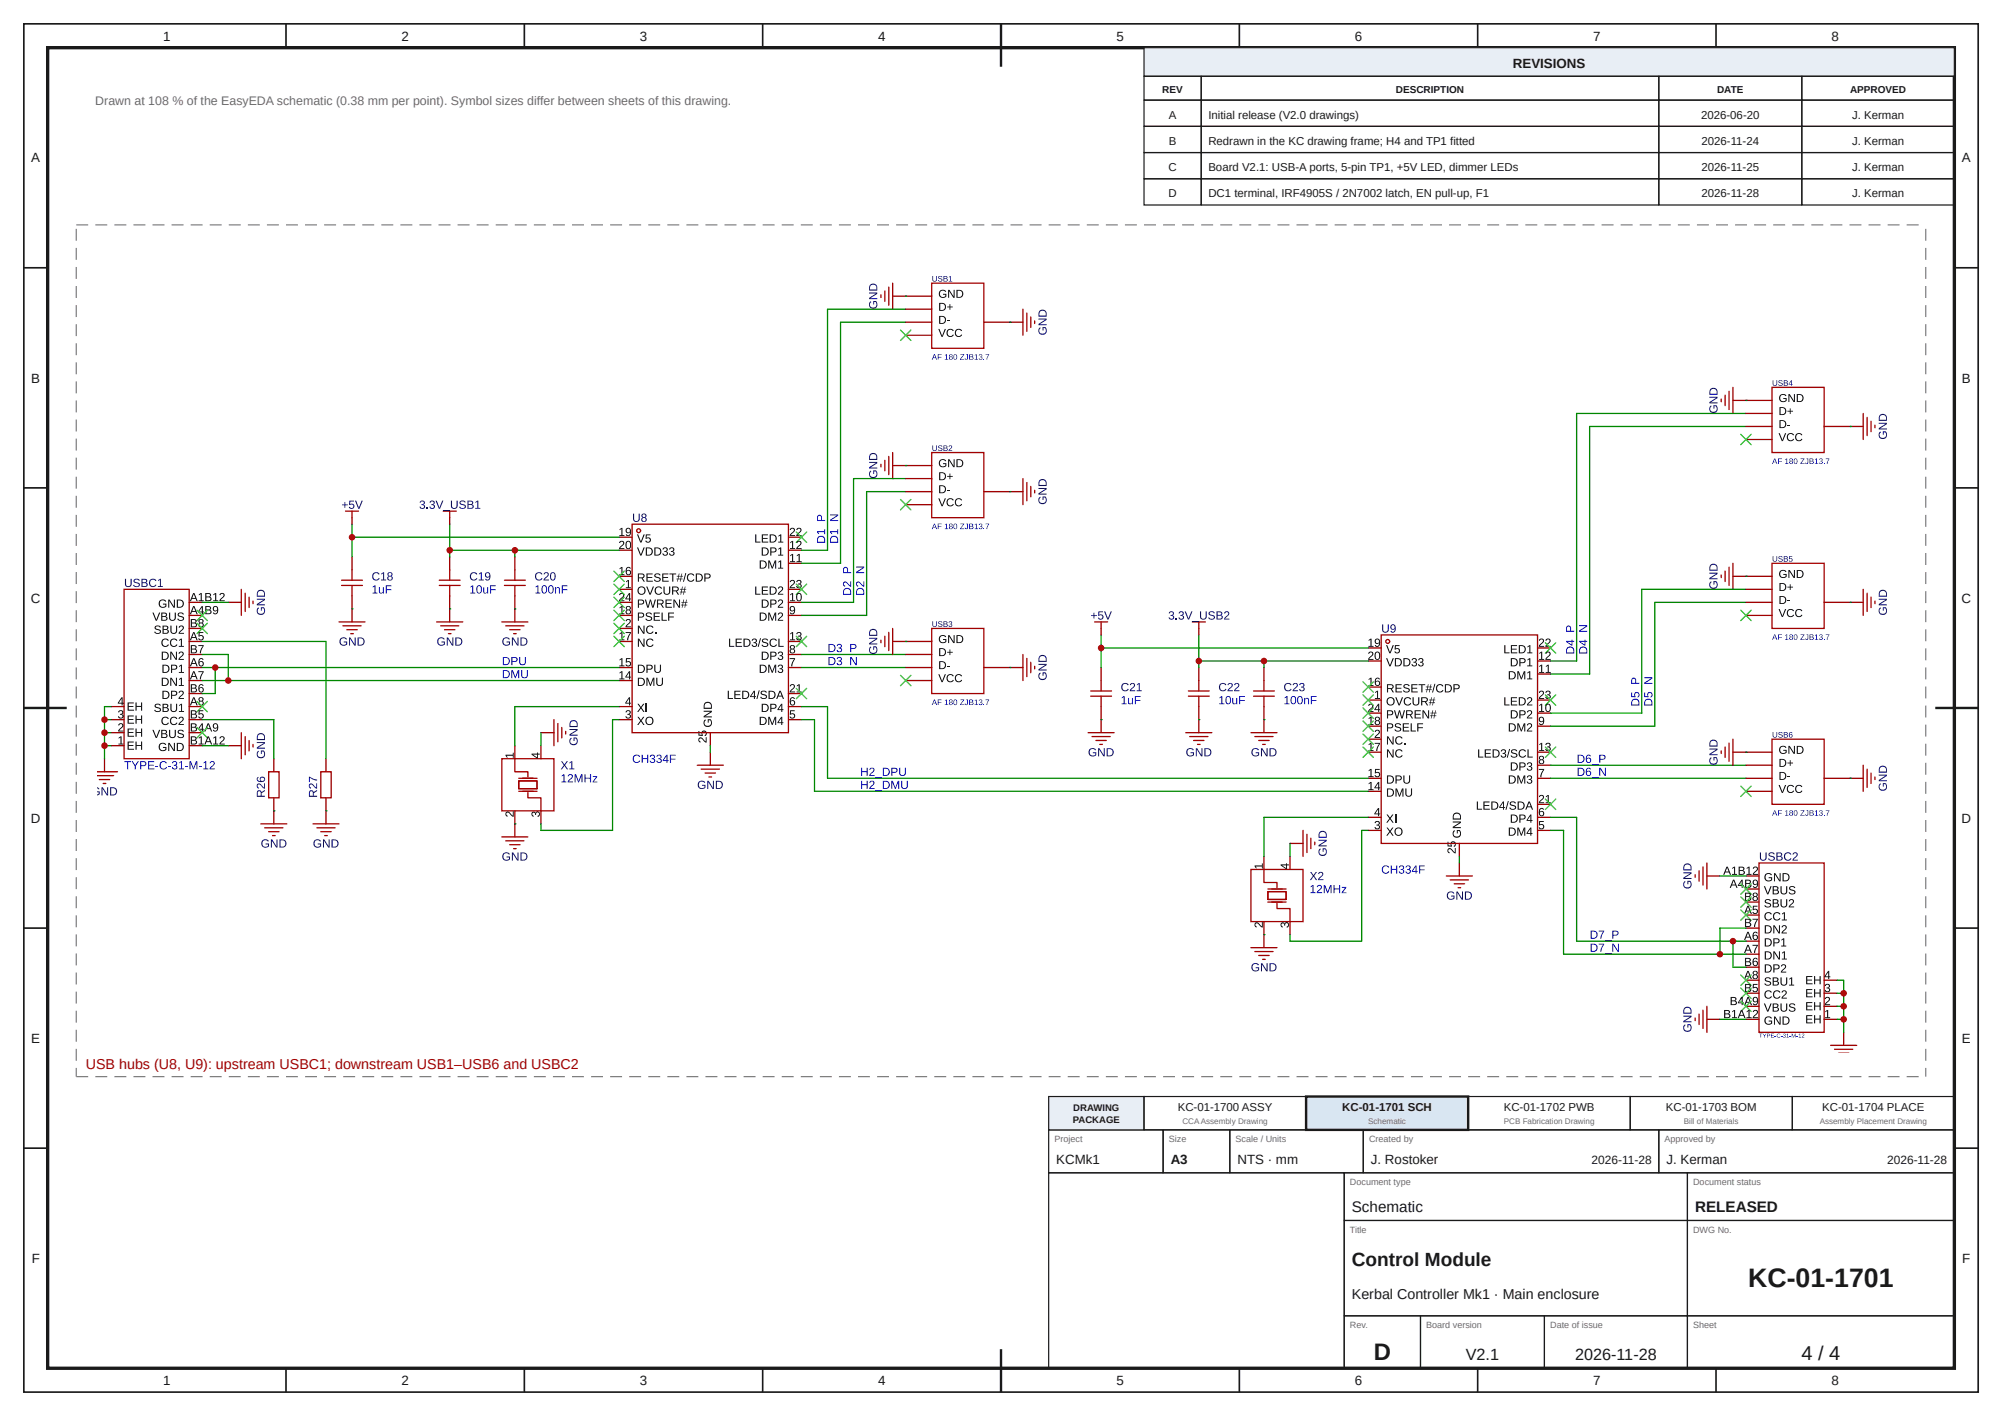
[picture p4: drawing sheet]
<svg xmlns="http://www.w3.org/2000/svg" width="420mm" height="297mm" viewBox="0 0 420 297" stroke-linecap="round" stroke-linejoin="round" font-family="sans-serif">
<defs><g id="words">
<text font-size="5.6" fill="#1a1a1a" x="366.7" y="270">KC-01-1701</text>
<text font-size="5" fill="#1a1a1a" x="288.2" y="285.2">D</text>
<text font-size="4.2" fill="#1a1a1a" x="377.9" y="285.2">4 / 4</text>
<text font-size="4" fill="#1a1a1a" x="283.6" y="265.5">Control Module</text>
<g font-size="3.4" fill="#1a1a1a">
<text x="307.5" y="285.2">V2.1</text>
<text x="330.4" y="285.2">2026-11-28</text>
</g>
<g font-size="3.2" fill="#1a1a1a">
<text x="283.6" y="254.2">Schematic</text>
<text x="355.6" y="254.2">RELEASED</text>
</g>
<text font-size="3" fill="#a10000" x="18" y="224.1">USB hubs (U8, U9): upstream USBC1; downstream USB1–USB6 and USBC2</text>
<text font-size="3" fill="#1a1a1a" x="283.6" y="272.5">Kerbal Controller Mk1 · Main enclosure</text>
<g font-size="2.8" fill="#1a1a1a">
<text x="34.2" y="8.6">1</text>
<text x="84.2" y="8.6">2</text>
<text x="134.2" y="8.6">3</text>
<text x="184.2" y="8.6">4</text>
<text x="234.2" y="8.6">5</text>
<text x="284.2" y="8.6">6</text>
<text x="334.2" y="8.6">7</text>
<text x="384.2" y="8.6">8</text>
<text x="317.4" y="14.3">REVISIONS</text>
<text x="6.6" y="34.1">A</text>
<text x="411.6" y="34.1">A</text>
<text x="6.6" y="80.2">B</text>
<text x="411.6" y="80.2">B</text>
<text x="6.5" y="126.4">C</text>
<text x="411.5" y="126.4">C</text>
<text x="6.5" y="172.6">D</text>
<text x="411.5" y="172.6">D</text>
<text x="6.6" y="218.7">E</text>
<text x="411.6" y="218.7">E</text>
<text x="221.6" y="244.2">KCMk1</text>
<text x="245.6" y="244.2">A3</text>
<text x="259.6" y="244.2">NTS · mm</text>
<text x="287.6" y="244.2">J. Rostoker</text>
<text x="349.6" y="244.2">J. Kerman</text>
<text x="6.6" y="264.9">F</text>
<text x="411.6" y="264.9">F</text>
<text x="34.2" y="290.6">1</text>
<text x="84.2" y="290.6">2</text>
<text x="134.2" y="290.6">3</text>
<text x="184.2" y="290.6">4</text>
<text x="234.2" y="290.6">5</text>
<text x="284.2" y="290.6">6</text>
<text x="334.2" y="290.6">7</text>
<text x="384.2" y="290.6">8</text>
</g>
<text font-size="2.6" fill="#6b6b6b" x="20" y="22">Drawn at 108 % of the EasyEDA schematic (0.38 mm per point). Symbol sizes differ between sheets of this drawing.</text>
<g font-size="2.5" fill="#1a1a1a">
<text x="333.9" y="244.2">2026-11-28</text>
<text x="395.9" y="244.2">2026-11-28</text>
</g>
<g font-size="2.4" fill="#1a1a1a">
<text x="245.2" y="24.9">A</text>
<text x="253.5" y="24.9">Initial release (V2.0 drawings)</text>
<text x="356.9" y="24.9">2026-06-20</text>
<text x="388.5" y="24.9">J. Kerman</text>
<text x="245.1" y="35.9">C</text>
<text x="245.2" y="30.4">B</text>
<text x="253.5" y="30.4">Redrawn in the KC drawing frame; H4 and TP1 fitted</text>
<text x="253.5" y="35.9">Board V2.1: USB-A ports, 5-pin TP1, +5V LED, dimmer LEDs</text>
<text x="357" y="30.4">2026-11-24</text>
<text x="357" y="35.9">2026-11-25</text>
<text x="388.5" y="30.4">J. Kerman</text>
<text x="388.5" y="35.9">J. Kerman</text>
<text x="245.1" y="41.4">D</text>
<text x="253.5" y="41.4">DC1 terminal, IRF4905S / 2N7002 latch, EN pull-up, F1</text>
<text x="357" y="41.4">2026-11-28</text>
<text x="388.5" y="41.4">J. Kerman</text>
<text x="247.1" y="233">KC-01-1700 ASSY</text>
<text x="281.6" y="233">KC-01-1701 SCH</text>
<text x="315.5" y="233">KC-01-1702 PWB</text>
<text x="349.5" y="233">KC-01-1703 BOM</text>
<text x="382.3" y="233">KC-01-1704 PLACE</text>
</g>
<g font-size="2.1" fill="#1a1a1a">
<text x="243.8" y="19.6">REV</text>
<text x="292.8" y="19.6">DESCRIPTION</text>
<text x="360.2" y="19.6">DATE</text>
<text x="388.1" y="19.6">APPROVED</text>
</g>
<g font-size="2" fill="#1a1a1a">
<text x="225.2" y="233">DRAWING</text>
<text x="225.1" y="235.6">PACKAGE</text>
</g>
<g font-size="1.9" fill="#6b6b6b">
<text x="221.2" y="239.6">Project</text>
<text x="245.2" y="239.6">Size</text>
<text x="259.2" y="239.6">Scale / Units</text>
<text x="287.2" y="239.6">Created by</text>
<text x="349.2" y="239.6">Approved by</text>
<text x="283.2" y="248.6">Document type</text>
<text x="355.2" y="248.6">Document status</text>
<text x="283.2" y="258.6">Title</text>
<text x="355.2" y="258.6">DWG No.</text>
<text x="283.2" y="278.6">Rev.</text>
<text x="299.2" y="278.6">Board version</text>
<text x="325.2" y="278.6">Date of issue</text>
<text x="355.2" y="278.6">Sheet</text>
</g>
<g font-size="1.7" fill="#6b6b6b">
<text x="248" y="235.7">CCAAssembly Drawing</text>
<text x="287" y="235.7">Schematic</text>
<text x="315.5" y="235.7">PCB Fabrication Drawing</text>
<text x="353.2" y="235.7">Bill of Materials</text>
<text x="381.7" y="235.7">Assembly Placement Drawing</text>
</g>
</g></defs>
<g fill="none" stroke="#1a1a1a" stroke-width=".35">
<path d="M5 5h410v287h-410zM60 5v5M110 5v5M160 5v5M210 5v5M260 5v5M310 5v5M360 5v5M5 56.2h5M410 56.2h5M5 102.3h5M410 102.3h5"/>
<path d="M5 148.5h5M410 148.5h5M5 194.7h5M410 194.7h5M5 240.8h5M410 240.8h5M60 287v5M110 287v5M160 287v5M210 287v5M260 287v5M310 287v5"/>
<path d="M360 287v5"/>
</g>
<path d="M10 10h400v277h-400z" fill="none" stroke="#1a1a1a" stroke-width=".7" stroke-linecap="butt"/>
<path d="M210 5v9M5 148.5h9M406 148.5h9M210 283v9" fill="none" stroke="#1a1a1a" stroke-width=".5"/>
<path d="M240 10h170v6h-170z" fill="#e8eef5"/>
<g fill="none" stroke="#1a1a1a" stroke-width=".25">
<path d="M240 10h170v6h-170zM240 16h12v5h-12zM252 16h96v5h-96zM348 16h30v5h-30zM378 16h32v5h-32zM240 21h12v5.5h-12zM240 26.5h12v5.5h-12zM240 32h12v5.5h-12zM240 37.5h12v5.5h-12zM252 21h96v5.5h-96zM252 26.5h96v5.5h-96zM252 32h96v5.5h-96z"/>
<path d="M252 37.5h96v5.5h-96zM348 21h30v5.5h-30zM348 26.5h30v5.5h-30zM348 32h30v5.5h-30zM348 37.5h30v5.5h-30zM378 21h32v5.5h-32zM378 26.5h32v5.5h-32zM378 32h32v5.5h-32zM378 37.5h32v5.5h-32zM220 237h24v9h-24zM244 237h14v9h-14zM258 237h28v9h-28z"/>
<path d="M286 237h62v9h-62zM348 237h62v9h-62zM220 246h62v41h-62zM282 246h72v10h-72zM282 256h72v20h-72zM354 246h56v10h-56zM354 256h56v20h-56zM282 276h16v11h-16zM298 276h26v11h-26zM324 276h30v11h-30zM354 276h56v11h-56z"/>
</g>
<path d="M220 230h20v7h-20z" fill="#e8eef5"/>
<path d="M220 230h20v7h-20zM240 230h34v7h-34z" fill="none" stroke="#1a1a1a" stroke-width=".25"/>
<path d="M274 230h34v7h-34z" fill="#d9e6f2"/>
<path d="M274 230h34v7h-34z" fill="none" stroke="#1a1a1a" stroke-width=".5"/>
<path d="M308 230h34v7h-34zM342 230h34v7h-34zM376 230h34v7h-34z" fill="none" stroke="#1a1a1a" stroke-width=".25"/>
<path d="M20.4 47.1h379.2v173.8h-379.2z" fill="#fff"/>
<g fill="none" stroke="#870000" stroke-width=".27">
<path d="M129.9 112.7h2.7M129.9 115.4h2.7M165.4 112.7h2.7M165.4 115.4h2.7M165.4 118.1h2.7M129.9 126.3h2.7M129.9 123.6h2.7M129.9 129.1h2.7M129.9 134.5h2.7M129.9 120.9h2.7M129.9 131.8h2.7M165.4 126.3h2.7"/>
<path d="M165.4 123.6h2.7M165.4 129.1h2.7M165.4 134.5h2.7M165.4 137.3h2.7M129.9 140h2.7M129.9 142.7h2.7M129.9 148.2h2.7M129.9 150.9h2.7M149 153.7v2.7M165.4 145.5h2.7M165.4 140h2.7M165.4 148.2h2.7"/>
<path d="M165.4 150.9h2.7"/>
</g>
<g fill="#000">
<path d="M130 113.6a.55 .55 0 0 1 .9 .1 .55 .55 0 0 1-.3 .8l-.5 .5h.9v.2h-1.1v-.3l.5-.5a.37 .37 0 0 0 .3-.5 .37 .37 0 0 0-.6-.1l-.2 .1zM130 111l.6-.3v1.6h.4v.1h-1.1v-.1h.5v-1.4l-.4 .3zM133.6 114.8h.3l.5 1.5 .6-1.5h.3l-.7 1.7h-.3zM133.6 112.1h.3l.5 1.5 .6-1.5h.3l-.7 1.7h-.3zM135.5 112.1h1v.2h-.8l-.1 .5a.59 .59 0 0 1 .9 .3 .59 .59 0 0 1-.4 .8 .59 .59 0 0 1-.7-.5h.2a.38 .38 0 0 0 .6 .2 .38 .38 0 0 0 0-.6 .38 .38 0 0 0-.6 0h-.2zM139.2 114.9a.5 .5 0 0 1 .7 0 .5 .5 0 0 1 0 .7l-.2 .1a.5 .5 0 0 1 .3 .7 .5 .5 0 0 1-.7 .1l-.3-.4h.2a.35 .35 0 0 0 .5 .3 .35 .35 0 0 0 .1-.6h-.4v-.2a.33 .33 0 0 0 .4-.2 .33 .33 0 0 0-.2-.4 .33 .33 0 0 0-.4 .3l-.2-.1zM140.5 114.9a.5 .5 0 0 1 .8 0 .5 .5 0 0 1 0 .7l-.2 .1a.5 .5 0 0 1 .3 .7 .5 .5 0 0 1-.8 .1l-.3-.4h.3a.35 .35 0 0 0 .4 .3 .35 .35 0 0 0 .2-.6h-.5v-.2a.33 .33 0 0 0 .5-.2 .33 .33 0 0 0-.2-.4 .33 .33 0 0 0-.4 .3l-.2-.1zM158.4 112.1h.3v1.5h.8v.2h-1.1zM159.8 112.1h1.3v.2h-1.1v.5h1v.2h-1v.6h1.2v.2h-1.4zM161.2 117.6h.3l.5 1.4 .5-1.4h.3v1.7h-.2v-1.5l-.5 1.5h-.2l-.5-1.5v1.5h-.2zM163.3 117.8l.6-.2v1.5h.4v.2h-1.1v-.2h.5v-1.3l-.4 .2zM163.3 115.1l.6-.3v1.6h.4v.1h-1.1v-.1h.5v-1.4l-.4 .3z"/>
<path d="M163.3 112.4l.6-.3v1.5h.4v.2h-1v-.2h.4v-1.3l-.4 .3zM165.8 110.8a.55 .55 0 0 1 .9 .1 .55 .55 0 0 1-.3 .8l-.5 .6h.9v.1h-1.1v-.3l.5-.4a.37 .37 0 0 0 .3-.5 .37 .37 0 0 0-.6-.1h-.2zM165.8 113.7l.6-.2v1.5h.4v.2h-1.1v-.2h.5v-1.3l-.4 .2zM165.8 116.5l.6-.3v1.5h.4v.2h-1.1v-.2h.5v-1.3l-.4 .3zM167.2 110.8a.55 .55 0 0 1 .9 .1 .55 .55 0 0 1-.3 .8l-.5 .6h.9v.1h-1.2l.1-.3 .5-.4a.37 .37 0 0 0 .3-.5 .37 .37 0 0 0-.6-.1h-.2zM167.2 113.6a.55 .55 0 0 1 .9 .1 .55 .55 0 0 1-.3 .8l-.5 .5h.9v.2h-1.2l.1-.3 .5-.5a.37 .37 0 0 0 .3-.5 .37 .37 0 0 0-.6-.1l-.2 .1zM167.2 116.5l.6-.3v1.5h.4v.2h-1.1v-.2h.4v-1.3l-.3 .3zM130 124.5a.55 .55 0 0 1 .9 .1 .55 .55 0 0 1-.3 .8l-.5 .5h.9v.2h-1.1v-.3l.5-.5a.37 .37 0 0 0 .3-.5 .37 .37 0 0 0-.6-.1l-.2 .1zM130 127.4l.6-.3v1.6h.4v.1h-1.1v-.1h.5v-1.4l-.4 .3zM130 132.9l.6-.3v1.5h.4v.2h-1.1v-.2h.5v-1.3l-.4 .3zM130 119.2l.6-.3v1.6h.4v.1h-1.1v-.1h.5v-1.4l-.4 .3zM130 138.3l.6-.2v1.5h.4v.2h-1.1v-.2h.5v-1.3l-.4 .2z"/>
<path d="M131.4 130a.55 .55 0 0 1 .9 .1 .55 .55 0 0 1-.3 .8l-.5 .5h.9v.2h-1.2l.1-.3 .5-.5a.37 .37 0 0 0 .3-.5 .37 .37 0 0 0-.6-.1l-.3 .1zM131.3 121.9l.6-.2v1.5h.5v.2h-1.1v-.2h.4v-1.3l-.4 .2zM131.2 132.6h1.2l-.6 1.7h-.2v-.4l.6-1.1h-1zM131.3 138.1h1v.1h-.8v.6a.59 .59 0 0 1 .8 .2 .59 .59 0 0 1-.3 .8 .59 .59 0 0 1-.8-.4h.2a.38 .38 0 0 0 .6 .1 .38 .38 0 0 0 .1-.6 .38 .38 0 0 0-.6 .1h-.2zM133.8 134h.3l.9 1.4v-1.4h.2v1.7h-.3l-.9-1.5v1.5h-.2zM133.8 131.2h.3l.9 1.5v-1.5h.2v1.7h-.3l-.9-1.4v1.4h-.2zM135.6 120.3h1.3v.2h-1.1v.5h1v.2h-1v.6h1.2v.2h-1.4zM135.8 134.2a.85 .85 0 0 1 1.3 .2h-.2a.63 .63 0 0 0-1 0 .63 .63 0 0 0 .1 .9 .63 .63 0 0 0 .9-.2l.2 .1a.88 .88 0 0 1-1.3 .3 .88 .88 0 0 1 0-1.3zM135.8 131.4a.85 .85 0 0 1 1.3 .2l-.2 .1a.63 .63 0 0 0-1-.1 .63 .63 0 0 0 .1 1 .63 .63 0 0 0 .9-.2l.2 .1a.88 .88 0 0 1-1.3 .3 .88 .88 0 0 1 0-1.4zM135.6 123h.2l.6 1.5 .6-1.5h.2l-.7 1.7h-.2zM135.6 128.6a.8 .8 0 0 1 1.2 .3h-.2a.4 .4 0 0 0-.5-.3 .4 .4 0 0 0-.3 .5l.2 .1a.56 .56 0 0 1 .7 .2 .56 .56 0 0 1-.2 .8h-.2a.75 .75 0 0 1-.9-.4l.2-.1a.45 .45 0 0 0 .6 .4 .45 .45 0 0 0 .3-.5l-.4-.2a.48 .48 0 0 1-.6-.2 .48 .48 0 0 1 .1-.6zM135.3 125.8h.2l.4 1.5 .4-1.5h.3l.4 1.5 .4-1.5h.2l-.5 1.7h-.3l-.3-1.5-.4 1.5h-.3z"/>
<path d="M137.1 128.5h1.3v.2h-1v.5h1v.2h-1v.6h1.1v.2h-1.4zM137.4 132.7h.3v.2h-.3zM137.6 123.2a.85 .85 0 0 1 1.3 .2l-.2 .1a.63 .63 0 0 0-1 0 .63 .63 0 0 0 .1 .9 .63 .63 0 0 0 .9-.2l.2 .1a.88 .88 0 0 1-1.3 .3 .88 .88 0 0 1 0-1.4zM137.4 120.4a.8 .8 0 0 1 1.2 .3h-.3a.4 .4 0 0 0-.4-.3 .4 .4 0 0 0-.3 .5l.2 .1a.56 .56 0 0 1 .7 .2 .56 .56 0 0 1-.2 .8h-.2a.75 .75 0 0 1-.9-.4l.2-.1a.45 .45 0 0 0 .5 .4 .45 .45 0 0 0 .4-.5l-.4-.2a.48 .48 0 0 1-.6-.2 .48 .48 0 0 1 .1-.6zM138.8 128.5h.2v1.5h.9v.2h-1.1zM138.9 120.3h1.3v.2h-1v.5h1v.2h-1v.6h1.1v.2h-1.4zM139.6 125.8h1.3v.1h-1.1v.6h1v.2h-1v.6h1.2v.2h-1.4zM139.2 123h.2v1.1a.48 .48 0 0 0 .5 .5 .48 .48 0 0 0 .5-.5v-1.1h.2v1.1a.71 .71 0 0 1-.7 .7 .71 .71 0 0 1-.7-.7zM140.2 128.5h1.2v.2h-1v.6h1v.2h-1v.7h-.2zM140.4 120.3h1.4v.2h-.5v1.5h-.3v-1.5h-.6zM141.3 125.8h.2l1 1.4v-1.4h.2v1.7h-.3l-.9-1.5v1.5h-.2zM143.8 120.2h.2l-.5 1.8h-.2z"/>
<path d="M144.3 120.5a.85 .85 0 0 1 1.4 .2l-.3 .1a.63 .63 0 0 0-.9-.1 .63 .63 0 0 0 .1 1 .63 .63 0 0 0 .9-.2l.2 .1a.88 .88 0 0 1-1.3 .2 .88 .88 0 0 1-.1-1.3zM152.9 134h.3v1.5h.8v.2h-1.1zM154.3 134h1.3v.1h-1v.6h.9v.2h-.9v.6h1.1v.2h-1.4zM158.4 123h.3v1.5h.8v.2h-1.1zM157.9 134.1a.5 .5 0 0 1 .7-.1 .5 .5 0 0 1 0 .7l-.2 .1a.5 .5 0 0 1 .4 .7 .5 .5 0 0 1-.8 .1l-.3-.4h.2a.35 .35 0 0 0 .5 .3 .35 .35 0 0 0 .1-.5l-.4-.1v-.2a.33 .33 0 0 0 .5-.2 .33 .33 0 0 0-.3-.4 .33 .33 0 0 0-.4 .3h-.2zM159.5 133.9h.1l-.4 1.8h-.2zM159.8 123h1.3v.2h-1.1v.6h1v.2h-1v.5h1.2v.2h-1.4zM160 134.1a.8 .8 0 0 1 1.1 .2l-.2 .1a.4 .4 0 0 0-.5-.3 .4 .4 0 0 0-.2 .5h.1a.56 .56 0 0 1 .8 .3 .56 .56 0 0 1-.2 .7l-.2 .1a.75 .75 0 0 1-.9-.4l.2-.1a.45 .45 0 0 0 .5 .4 .45 .45 0 0 0 .4-.6l-.5-.1a.48 .48 0 0 1-.5-.3 .48 .48 0 0 1 .1-.5zM161.6 134.2a.85 .85 0 0 1 1.4 .2h-.2a.63 .63 0 0 0-1 0 .63 .63 0 0 0 .1 .9 .63 .63 0 0 0 .9-.2l.2 .1a.88 .88 0 0 1-1.3 .3 .88 .88 0 0 1-.1-1.3zM161.2 128.5h.3l.5 1.5 .5-1.5h.3v1.7h-.2v-1.5l-.5 1.5h-.2l-.5-1.5v1.5h-.2zM163.3 128.6a.55 .55 0 0 1 .9 .1 .55 .55 0 0 1-.3 .8l-.5 .5h.9v.2h-1.1v-.3l.5-.5a.37 .37 0 0 0 .3-.5 .37 .37 0 0 0-.6-.1l-.2 .1zM163.4 125.9a.55 .55 0 0 1 .8 .1 .55 .55 0 0 1-.3 .8l-.5 .5h.9v.2h-1.1v-.3l.5-.5a.37 .37 0 0 0 .3-.5 .37 .37 0 0 0-.6-.1l-.2 .1z"/>
<path d="M163.4 123.1a.55 .55 0 0 1 .8 .1 .55 .55 0 0 1-.3 .8l-.5 .6h.9v.1h-1.1l.1-.3 .4-.4a.37 .37 0 0 0 .4-.5 .37 .37 0 0 0-.6-.2l-.3 .1zM163.3 134h.2v1.5h.9v.2h-1.1zM163.3 136.8a.5 .5 0 0 1 .8-.1 .5 .5 0 0 1 0 .8h-.2a.5 .5 0 0 1 .3 .8 .5 .5 0 0 1-.8 .1l-.3-.4 .3-.1a.35 .35 0 0 0 .4 .3 .35 .35 0 0 0 .2-.5l-.4-.1v-.2a.33 .33 0 0 0 .4-.1 .33 .33 0 0 0-.2-.5 .33 .33 0 0 0-.4 .3h-.2zM165.8 121.8a.55 .55 0 0 1 .9 .1 .55 .55 0 0 1-.3 .8l-.5 .5h.9v.2h-1.1v-.3l.5-.5a.37 .37 0 0 0 .3-.5 .37 .37 0 0 0-.6-.1l-.2 .1zM165.8 132.9l.6-.3v1.5h.4v.2h-1.1v-.2h.5v-1.3l-.4 .3zM165.8 124.7l.6-.3v1.5h.4v.2h-1.1v-.2h.5v-1.3l-.4 .3zM165.7 138.1h1.1l-.6 1.7h-.2v-.5l.6-1.1h-.9zM167.2 121.8a.5 .5 0 0 1 .8-.1 .5 .5 0 0 1-.1 .7l-.1 .1a.5 .5 0 0 1 .3 .7 .5 .5 0 0 1-.8 .1l-.3-.4h.2a.35 .35 0 0 0 .5 .3 .35 .35 0 0 0 .2-.5l-.5-.1v-.2a.33 .33 0 0 0 .5-.2 .33 .33 0 0 0-.2-.4 .33 .33 0 0 0-.4 .3h-.3zM167.2 132.7a.5 .5 0 0 1 .8-.1 .5 .5 0 0 1-.1 .8h-.1a.5 .5 0 0 1 .3 .8 .5 .5 0 0 1-.8 .1l-.3-.4 .2-.1a.35 .35 0 0 0 .5 .3 .35 .35 0 0 0 .2-.5l-.5-.1v-.2a.33 .33 0 0 0 .5-.1 .33 .33 0 0 0-.2-.5 .33 .33 0 0 0-.4 .3h-.3zM130 141.1l.6-.3v1.5h.4v.2h-1.1v-.2h.5v-1.3l-.4 .3zM131.4 149.1a.5 .5 0 0 1 .7-.1 .5 .5 0 0 1 0 .8h-.1a.5 .5 0 0 1 .3 .8 .5 .5 0 0 1-.8 .1l-.3-.4 .2-.1a.35 .35 0 0 0 .5 .3 .35 .35 0 0 0 .1-.5l-.4-.1v-.2a.33 .33 0 0 0 .5-.1 .33 .33 0 0 0-.2-.5 .33 .33 0 0 0-.5 .3h-.2zM133.7 147.6h.3l.5 .7 .4-.7h.3l-.6 .8 .6 .9h-.2l-.5-.7-.6 .7h-.2l.6-.9z"/>
<path d="M133.7 150.4h.3l.5 .6 .4-.6h.3l-.6 .8 .6 .9h-.2l-.5-.8-.6 .8h-.2l.6-.9zM135.5 147.6h.2v1.7h-.2zM135.6 142.2h.3l.6 1.4 .5-1.4h.3v1.7h-.2v-1.5l-.6 1.5h-.1l-.6-1.5v1.5h-.2zM137.3 139.4h.2v1.1a.48 .48 0 0 0 .5 .5 .48 .48 0 0 0 .4-.5v-1.1h.3v1.1a.71 .71 0 0 1-.7 .7 .71 .71 0 0 1-.7-.7zM137.7 142.2h.2v1a.48 .48 0 0 0 .5 .5 .48 .48 0 0 0 .5-.5v-1h.2v1a.71 .71 0 0 1-.7 .7 .71 .71 0 0 1-.7-.7zM146.5 153.3h.2v.8h.6a.59 .59 0 0 1 .2-.8 .59 .59 0 0 1 .8 .4 .59 .59 0 0 1-.4 .7l-.1-.2a.38 .38 0 0 0 .2-.6 .38 .38 0 0 0-.6 0 .38 .38 0 0 0 0 .5v.3l-.9-.1zM146.6 154.8a.9 .9 0 0 1 1.3 .6l.2 .1v-.9h.1v1.2l-.3-.1-.4-.5a.37 .37 0 0 0-.5-.3 .37 .37 0 0 0-.1 .6v.3l-.4-.4zM147.8 151l.2-.1 .1 .2a.67 .67 0 0 0-.1 1 .67 .67 0 0 0 1 0 .67 .67 0 0 0 .1-.9l-.4-.1v.5h-.2v-.7h.6a.9 .9 0 0 1 .1 1.2 .9 .9 0 0 1-1.2 .2 .9 .9 0 0 1-.2-1.3zM147.6 149.1h1.7v.3l-1.4 .9h1.4v.2h-1.7v-.3l1.5-.9h-1.5zM152.7 144.9h.2v1.5h.9v.2h-1.1zM154.1 144.9h1.2v.2h-1v.5h1v.2h-1v.6h1.1v.2h-1.3zM159.2 144.8h.2l-.5 1.8h-.2z"/>
<path d="M159.7 145a.8 .8 0 0 1 1.2 .3h-.3a.4 .4 0 0 0-.4-.3 .4 .4 0 0 0-.3 .5l.2 .1a.56 .56 0 0 1 .7 .2 .56 .56 0 0 1-.2 .8h-.2a.75 .75 0 0 1-.9-.4l.2-.1a.45 .45 0 0 0 .5 .4 .45 .45 0 0 0 .4-.5l-.4-.2a.48 .48 0 0 1-.6-.2 .48 .48 0 0 1 .1-.6zM161.2 139.4h.3l.5 1.5 .5-1.5h.3v1.7h-.2v-1.5l-.5 1.5h-.2l-.5-1.5v1.5h-.2zM161.2 150.4h.3l.5 1.4 .5-1.4h.3v1.7h-.2v-1.5l-.5 1.5h-.2l-.5-1.5v1.5h-.2zM163.3 139.5a.5 .5 0 0 1 .8 0 .5 .5 0 0 1 0 .7l-.2 .1a.5 .5 0 0 1 .3 .7 .5 .5 0 0 1-.8 .1l-.3-.4h.3a.35 .35 0 0 0 .4 .3 .35 .35 0 0 0 .2-.6h-.5v-.2a.33 .33 0 0 0 .5-.2 .33 .33 0 0 0-.2-.4 .33 .33 0 0 0-.4 .3l-.2-.1zM165.8 143.6a.55 .55 0 0 1 .9 .1 .55 .55 0 0 1-.3 .8l-.5 .5h.9v.2h-1.1v-.3l.5-.4a.37 .37 0 0 0 .3-.5 .37 .37 0 0 0-.6-.2l-.2 .1zM165.7 149h1v.2h-.8v.5a.59 .59 0 0 1 .9 .3 .59 .59 0 0 1-.4 .8 .59 .59 0 0 1-.8-.5h.3a.38 .38 0 0 0 .5 .2 .38 .38 0 0 0 .1-.6 .38 .38 0 0 0-.6 0h-.2zM167.2 143.8l.6-.3v1.5h.4v.2h-1.1v-.2h.4v-1.3l-.3 .3z"/>
<path d="M131.4 110.9a.62 .62 0 0 1 .8-.1 .62 .62 0 0 1 .2 .7 .62 .62 0 0 1-.3 .9 .62 .62 0 0 1-.8-.3h.2a.41 .41 0 0 0 .6 .1 .41 .41 0 0 0 .1-.6 .55 .55 0 0 1-.9 .1 .55 .55 0 0 1 .1-.8zM131.4 111.3a.38 .38 0 0 0 .7 0 .38 .38 0 0 0-.7 0z"/>
<path d="M131.5 113.5a.64 .64 0 0 1 .7 .1 .64 .64 0 0 1 .2 .7 .64 .64 0 0 1-.6 .9 .64 .64 0 0 1-.6-.9zM131.6 113.7a.96 .96 0 0 0 .2 1.3 .85 .85 0 0 0 0-1.4z"/>
<path d="M135.5 114.8h.5a.86 .86 0 0 1 1 .8 .86 .86 0 0 1-.9 .9h-.6zM135.7 115v1.4a.73 .73 0 0 0 1-.7 .73 .73 0 0 0-1-.7z"/>
<path d="M137.3 114.8h.5a.86 .86 0 0 1 .9 .8 .86 .86 0 0 1-.8 .9h-.6zM137.5 115v1.4a.73 .73 0 0 0 1-.7 .73 .73 0 0 0-1-.7z"/>
<path d="M159.4 117.6h.5a.86 .86 0 0 1 1 .8 .86 .86 0 0 1-.9 .9h-.6zM159.6 117.7v1.4a.73 .73 0 0 0 1-.7 .73 .73 0 0 0-1-.7z"/>
<path d="M159.8 114.8h.6a.86 .86 0 0 1 .9 .8 .86 .86 0 0 1-.9 .9h-.6zM160 115v1.4a.73 .73 0 0 0 1-.7 .73 .73 0 0 0-1-.7z"/>
<path d="M161.6 114.8h.7a.53 .53 0 0 1 .6 .5 .53 .53 0 0 1-.6 .6h-.5v.6h-.2zM161.8 115v.7l.7-.1a.34 .34 0 0 0 0-.5z"/>
<path d="M161.5 112.1h.5a.86 .86 0 0 1 .9 .8 .86 .86 0 0 1-.8 .9h-.6zM161.7 112.3v1.3a.73 .73 0 0 0 1-.6 .73 .73 0 0 0-1-.7z"/>
<path d="M132 124.4h.2v1.1h.2v.2h-.2v.4h-.2v-.4h-.8zM132 124.6l-.6 .9h.6z"/>
<path d="M131.4 127.2a.51 .51 0 0 1 .7 0 .51 .51 0 0 1 .1 .7h-.2a.49 .49 0 0 1 .2 .8 .49 .49 0 0 1-.8 0 .49 .49 0 0 1 .2-.8l-.3-.2zM131.5 127.6a.32 .32 0 0 0 .6 0 .32 .32 0 0 0-.6 0zM131.5 128.4a.36 .36 0 0 0 .7 0 .36 .36 0 0 0-.7 0z"/>
<path d="M131.5 119l.2-.1a.5 .5 0 0 1 .6 .4h-.2l-.1-.2a.47 .47 0 0 0-.4 .2 .47 .47 0 0 0-.1 .5 .54 .54 0 0 1 .8 0 .54 .54 0 0 1-.2 .8 .54 .54 0 0 1-.8-.3v-.8zM131.4 120.1a.4 .4 0 0 0 .8 0 .4 .4 0 0 0-.8 0z"/>
<path d="M133.8 120.3h.8a.5 .5 0 0 1 .6 .4 .5 .5 0 0 1-.4 .6l.5 .7h-.3l-.4-.7h-.5v.7h-.3zM134.1 120.5v.6h.5a.32 .32 0 0 0 .4-.3 .32 .32 0 0 0-.4-.3z"/>
<path d="M133.8 125.8h.7a.53 .53 0 0 1 .6 .5 .53 .53 0 0 1-.5 .5h-.5v.7h-.3zM134.1 125.9v.7h.6a.34 .34 0 0 0 0-.6z"/>
<path d="M133.8 128.5h.7a.53 .53 0 0 1 .6 .5 .53 .53 0 0 1-.5 .5h-.5v.7h-.3zM134.1 128.7v.7l.6-.1a.34 .34 0 0 0 0-.6z"/>
<path d="M133.7 123.9a.88 .88 0 0 1 1.7 0 .88 .88 0 0 1-1.7 0zM134.1 123.4a.69 .69 0 0 0 .2 1.1 .69 .69 0 0 0 1-.6 .69 .69 0 0 0-.9-.7z"/>
<path d="M135.6 139.4h.7a.53 .53 0 0 1 .6 .5 .53 .53 0 0 1-.5 .6h-.6v.6h-.2zM135.8 139.6v.7l.7-.1a.34 .34 0 0 0 0-.5z"/>
<path d="M137.8 125.8h.8a.5 .5 0 0 1 .6 .4 .5 .5 0 0 1-.4 .5l.5 .8h-.3l-.4-.7h-.5v.7h-.3zM138.1 125.9v.7h.5a.32 .32 0 0 0 .4-.3 .32 .32 0 0 0-.4-.4z"/>
<path d="M141 123h.8a.5 .5 0 0 1 .6 .4 .5 .5 0 0 1-.4 .6l.5 .7h-.3l-.4-.7h-.6v.7h-.2zM141.2 123.2v.6h.6a.32 .32 0 0 0 .4-.3 .32 .32 0 0 0-.4-.3z"/>
<path d="M142.4 120.3h.1l-.1 .5h.5l.1-.5h.1l-.1 .5h.3v.1h-.3l-.1 .5h.3v.1h-.3l-.1 .5h-.2l.1-.5h-.4l-.1 .5h-.1l.1-.5h-.3v-.1h.3l.1-.5h-.3v-.1h.3zM142.4 120.9l-.1 .5h.5l.1-.5z"/>
<path d="M143.1 123h.1l-.1 .5h.5l.1-.5h.1l-.1 .5h.3v.2h-.3l-.1 .4h.3v.1h-.3l-.2 .5h-.1l.1-.5h-.4l-.1 .5h-.2l.1-.5h-.2v-.1h.3l.1-.4h-.3v-.2h.3zM143.1 123.7l-.1 .4h.4l.1-.4z"/>
<path d="M143.4 125.8h.1l-.1 .5h.4l.2-.5h.1l-.1 .5h.2v.1h-.2l-.1 .4h.3v.2h-.4l-.1 .5h-.1l.1-.5h-.4l-.1 .5h-.2l.1-.5h-.2v-.2h.3v-.4h-.3v-.1h.4zM143.4 126.4l-.1 .4h.4l.1-.4z"/>
<path d="M146 120.3h.5a.86 .86 0 0 1 .9 .8 .86 .86 0 0 1-.8 .9h-.6zM146.2 120.5v1.3a.73 .73 0 0 0 1-.6 .73 .73 0 0 0-1-.7z"/>
<path d="M147.8 120.3h.7a.53 .53 0 0 1 .6 .5 .53 .53 0 0 1-.6 .5h-.5v.7h-.2zM148 120.5v.7l.7-.1a.34 .34 0 0 0 0-.6z"/>
<path d="M156 134h.5a.86 .86 0 0 1 1 .8 .86 .86 0 0 1-.9 .9h-.6zM156.2 134.1v1.4a.73 .73 0 0 0 1-.7 .73 .73 0 0 0-1-.7z"/>
<path d="M159.4 128.5h.5a.86 .86 0 0 1 1 .8 .86 .86 0 0 1-.9 .9h-.6zM159.6 128.7v1.3a.73 .73 0 0 0 1-.7 .73 .73 0 0 0-1-.6z"/>
<path d="M159.8 125.8h.6a.86 .86 0 0 1 .9 .8 .86 .86 0 0 1-.9 .9h-.6zM160 125.9v1.4a.73 .73 0 0 0 1-.7 .73 .73 0 0 0-1-.7z"/>
<path d="M159.8 136.7h.6a.86 .86 0 0 1 .9 .8 .86 .86 0 0 1-.9 .9h-.6zM160 136.9v1.3a.73 .73 0 0 0 1-.7 .73 .73 0 0 0-1-.6z"/>
<path d="M161.6 125.8h.7a.53 .53 0 0 1 .6 .5 .53 .53 0 0 1-.6 .5h-.5v.7h-.2zM161.8 125.9v.7h.7a.34 .34 0 0 0 0-.6z"/>
<path d="M161.6 136.7h.7a.53 .53 0 0 1 .6 .5 .53 .53 0 0 1-.6 .5h-.5v.7h-.2zM161.8 136.9v.7l.7-.1a.34 .34 0 0 0 0-.6z"/>
<path d="M161.5 123h.5a.86 .86 0 0 1 .9 .8 .86 .86 0 0 1-.8 .9h-.6zM161.7 123.2v1.4a.73 .73 0 0 0 1-.7 .73 .73 0 0 0-1-.7z"/>
<path d="M165.8 127.3a.62 .62 0 0 1 .8-.1 .62 .62 0 0 1 .2 .7 .62 .62 0 0 1-.3 .9 .62 .62 0 0 1-.8-.3h.2a.41 .41 0 0 0 .6 .1 .41 .41 0 0 0 .1-.6 .55 .55 0 0 1-.8 .1 .55 .55 0 0 1 0-.8zM165.8 127.7a.4 .4 0 0 0 .8 0 .4 .4 0 0 0-.8 0z"/>
<path d="M165.8 135.4a.51 .51 0 0 1 .8 0 .51 .51 0 0 1 0 .7h-.1a.49 .49 0 0 1 .1 .8 .49 .49 0 0 1-.7 0 .49 .49 0 0 1 .1-.8l-.3-.2zM165.9 135.7a.32 .32 0 0 0 .6 0 .32 .32 0 0 0-.6 0zM165.9 136.6a.36 .36 0 0 0 .7 0 .36 .36 0 0 0-.7 0z"/>
<path d="M167.3 124.5a.64 .64 0 0 1 .7 0 .64 .64 0 0 1 .2 .7 .64 .64 0 0 1-.6 .9 .64 .64 0 0 1-.6-.9zM167.4 124.6a.96 .96 0 0 0 .2 1.3 .85 .85 0 0 0 0-1.4z"/>
<path d="M131.9 146.3h.3v1.1h.2v.2h-.2v.4h-.2v-.4h-.8zM132 146.5l-.6 .9h.6z"/>
<path d="M132 140.8h.2v1.1h.2v.2h-.2v.4h-.2v-.4h-.8zM132 141l-.6 .9h.6z"/>
<path d="M133.8 139.4h.6a.86 .86 0 0 1 .9 .8 .86 .86 0 0 1-.8 .9h-.7zM134.1 139.6v1.3a.73 .73 0 0 0 1-.6 .73 .73 0 0 0-1-.7z"/>
<path d="M133.8 142.2h.6a.86 .86 0 0 1 .9 .8 .86 .86 0 0 1-.8 .9h-.7zM134.1 142.3v1.4a.73 .73 0 0 0 1-.7 .73 .73 0 0 0-1-.7z"/>
<path d="M135.3 151.2a.9 .9 0 0 1 1.8 0 .9 .9 0 0 1-1.8 0zM135.8 150.7a.69 .69 0 0 0 .2 1.1 .69 .69 0 0 0 .9-.5 .69 .69 0 0 0-.8-.8z"/>
<path d="M147.8 147.4a.88 .88 0 0 1 1-.1 .88 .88 0 0 1 .5 .7v.7h-1.7v-.9zM148 147.6l-.2 .8h1.3a.73 .73 0 0 0-.2-.8 .73 .73 0 0 0-.9 0z"/>
<path d="M155.7 144.9h.6a.86 .86 0 0 1 .9 .8 .86 .86 0 0 1-.8 .9h-.7zM155.9 145.1v1.3a.73 .73 0 0 0 1.1-.7 .73 .73 0 0 0-1.1-.6z"/>
<path d="M158.1 144.9h.3v1.1h.2v.2h-.2v.4h-.2v-.4h-.8zM158.2 145.1l-.6 .9h.6z"/>
<path d="M159.4 139.4h.5a.86 .86 0 0 1 1 .8 .86 .86 0 0 1-.9 .9h-.6zM159.6 139.6v1.3a.73 .73 0 0 0 1-.6 .73 .73 0 0 0-1-.7z"/>
<path d="M159.4 150.4h.5a.86 .86 0 0 1 1 .8 .86 .86 0 0 1-.9 .9h-.6zM159.6 150.5v1.4a.73 .73 0 0 0 1-.7 .73 .73 0 0 0-1-.7z"/>
<path d="M159.8 147.6h.6a.86 .86 0 0 1 .9 .8 .86 .86 0 0 1-.9 .9h-.6zM160 147.8v1.3a.73 .73 0 0 0 1-.6 .73 .73 0 0 0-1-.7z"/>
<path d="M161.2 144.9h.6a.86 .86 0 0 1 .9 .8 .86 .86 0 0 1-.8 .9h-.7zM161.5 145.1v1.3a.73 .73 0 0 0 1-.7 .73 .73 0 0 0-1-.6z"/>
<path d="M161.6 147.6h.7a.53 .53 0 0 1 .6 .5 .53 .53 0 0 1-.6 .6h-.5v.6h-.2zM161.8 147.8v.7l.7-.1a.34 .34 0 0 0 0-.6z"/>
<path d="M163.9 150.4h.2v1.1h.2v.2h-.2v.4h-.2v-.4h-.8zM163.9 150.6l-.6 .9h.6z"/>
<path d="M163.9 147.6h.2v1.2h.3v.1h-.3v.4h-.2v-.4h-.8zM163.9 147.9l-.6 .9h.6z"/>
<path d="M163.5 144.9h.3l.7 1.7h-.3l-.2-.5h-.7l-.2 .5h-.3zM163.7 145.1l-.4 .8h.7z"/>
<path d="M165.9 146.3h.2a.5 .5 0 0 1 .7 .3h-.2l-.1-.1a.47 .47 0 0 0-.5 .1 .47 .47 0 0 0-.1 .5 .54 .54 0 0 1 .8 .1 .54 .54 0 0 1-.2 .8 .54 .54 0 0 1-.8-.4v-.7zM165.9 147.4a.37 .37 0 0 0 .7 0 .37 .37 0 0 0-.7 0z"/>
</g>
<g fill="none" stroke="#3c3" stroke-width=".27">
<path d="M128.8 119.8l2.2 2.2M131 119.8l-2.2 2.2M167 111.6l2.2 2.2M169.2 111.6l-2.2 2.2M128.8 125.3l2.2 2.1M128.8 128l2.2 2.2M128.8 133.5l2.2 2.1M128.8 130.7l2.2 2.2M128.8 122.5l2.2 2.2M131 125.3l-2.2 2.1M131 128l-2.2 2.2M131 133.5l-2.2 2.1"/>
<path d="M131 130.7l-2.2 2.2M131 122.5l-2.2 2.2M167 122.5l2.2 2.2M167 133.5l2.2 2.1M169.2 122.5l-2.2 2.2M169.2 133.5l-2.2 2.1M167 144.4l2.2 2.2M169.2 144.4l-2.2 2.2"/>
</g>
<g fill="none" stroke="#a10000" stroke-width=".27">
<path d="M132.6 110h32.8v43.7h-32.8z"/>
<circle cx="134" cy="111.3" r=".41"/>
</g>
<g fill="#000080">
<path d="M132.8 107.7h.2v1.1a.48 .48 0 0 0 .5 .5 .48 .48 0 0 0 .5-.5v-1.1h.2v1.1a.71 .71 0 0 1-.7 .7 .71 .71 0 0 1-.7-.7z"/>
<path d="M134.7 107.8a.51 .51 0 0 1 .7 0 .51 .51 0 0 1 .1 .7l-.2 .1a.49 .49 0 0 1 .2 .7 .49 .49 0 0 1-.8 0 .49 .49 0 0 1 .2-.7l-.3-.3zM134.8 108.2a.32 .32 0 0 0 .6 0 .32 .32 0 0 0-.6 0zM134.7 109a.36 .36 0 0 0 .7 0 .36 .36 0 0 0-.7 0z"/>
</g>
<g fill="#00f">
<path d="M133 158.5a.85 .85 0 0 1 1.3 .2l-.2 .1a.63 .63 0 0 0-1-.1 .63 .63 0 0 0 .1 1 .63 .63 0 0 0 .9-.2l.2 .1a.88 .88 0 0 1-1.3 .2 .88 .88 0 0 1 0-1.3z"/>
<path d="M134.6 158.3h.2v.7h1v-.7h.2v1.7h-.2v-.8h-1v.8h-.2z"/>
<path d="M136.5 158.4a.5 .5 0 0 1 .7-.1 .5 .5 0 0 1 0 .8h-.1a.5 .5 0 0 1 .3 .8 .5 .5 0 0 1-.8 .1l-.3-.4h.2a.35 .35 0 0 0 .5 .3 .35 .35 0 0 0 .1-.6l-.4-.1v-.1a.33 .33 0 0 0 .5-.2 .33 .33 0 0 0-.3-.5 .33 .33 0 0 0-.4 .3h-.2z"/>
<path d="M137.9 158.4a.5 .5 0 0 1 .7-.1 .5 .5 0 0 1 0 .8h-.2a.5 .5 0 0 1 .4 .8 .5 .5 0 0 1-.8 .1l-.3-.4h.2a.35 .35 0 0 0 .5 .3 .35 .35 0 0 0 .1-.6l-.4-.1v-.1a.33 .33 0 0 0 .5-.2 .33 .33 0 0 0-.3-.5 .33 .33 0 0 0-.4 .3h-.2z"/>
<path d="M140.5 158.3h1.3v.2h-1v.6h.9v.2h-.9v.7h-.3z"/>
<path d="M139.8 158.3h.2v1.2h.3v.1h-.3v.4h-.2v-.4h-.8zM139.8 158.6l-.6 .9h.6z"/>
</g>
<path d="M108 156.4v2.7M113.5 156.4v2.7M108 170.1v2.7M113.5 170.1v2.7" fill="none" stroke="#870000" stroke-width=".27"/>
<g fill="#000">
<path d="M106.1 158.3h1.5v-.4h.2v1.1h-.2v-.5h-1.3l.2 .4h-.2zM106.2 170.4a.9 .9 0 0 1 1.2 .6l.2 .1v-.9h.2v1.1h-.3l-.5-.5a.37 .37 0 0 0-.5-.4 .37 .37 0 0 0-.1 .7l.1 .2-.4-.3zM111.6 170.4l.5-.2 .3 .4a.5 .5 0 0 1 .7-.3 .5 .5 0 0 1 .1 .8l-.4 .2v-.2a.35 .35 0 0 0 .3-.4 .35 .35 0 0 0-.6-.2v.4h-.2a.33 .33 0 0 0-.2-.4 .33 .33 0 0 0-.4 .2 .33 .33 0 0 0 .3 .4l-.1 .2-.4-.3z"/>
<path d="M111.5 158.1h1.2v-.3h.1v.3h.4v.2h-.4v.8h-.1l-1.2-.8zM111.8 158.3l.9 .6v-.6z"/>
</g>
<path d="M105.3 159.1h10.9v11h-10.9zM108 159.1v2.8h2.7v1.1M108.8 163.8h3.9v1.6h-3.9zM108.8 163.2h3.9M108.8 166h3.9M110.7 166.3v1h2.8v2.8" fill="none" stroke="#a10000" stroke-width=".27"/>
<g fill="#000080">
<path d="M117.7 159.7h.2l.5 .6 .5-.6h.2l-.6 .8 .7 .9h-.3l-.5-.8-.5 .8h-.3l.7-.9z"/>
<path d="M119.5 159.9l.6-.2v1.5h.4v.2h-1.1v-.2h.5v-1.3l-.4 .3z"/>
</g>
<g fill="#00f">
<path d="M117.8 162.7l.6-.3v1.5h.4v.2h-1v-.2h.4v-1.3l-.4 .3z"/>
<path d="M119.3 162.5a.55 .55 0 0 1 .8 .1 .55 .55 0 0 1-.3 .8l-.5 .5h.9v.2h-1.1v-.3l.5-.4a.37 .37 0 0 0 .4-.6 .37 .37 0 0 0-.6-.1l-.3 .1z"/>
<path d="M120.5 162.4h.4l.5 1.5 .5-1.5h.3v1.7h-.2v-1.5l-.5 1.5h-.2l-.6-1.5v1.5h-.2z"/>
<path d="M122.6 162.4h.2v.7h1v-.7h.2v1.7h-.2v-.8h-1v.8h-.2z"/>
<path d="M124.3 162.8h1l-.7 1.1h.7v.2h-1l.7-1.1h-.7z"/>
</g>
<path d="M108 119.5v2.2M105.8 121.7h4.4M105.8 122.8h4.4M108 122.8v2.2" fill="none" stroke="#a10000" stroke-width=".27"/>
<path d="M108 116.8v2.7M108 125v2.7" fill="none" stroke="#870000" stroke-width=".27"/>
<g fill="#000080">
<path d="M112.5 120.3a.85 .85 0 0 1 1.3 .1l-.2 .1a.63 .63 0 0 0-1 0 .63 .63 0 0 0 .1 .9 .63 .63 0 0 0 .9-.2l.2 .1a.88 .88 0 0 1-1.3 .3 .88 .88 0 0 1 0-1.3z"/>
<path d="M114.2 120.1a.55 .55 0 0 1 .9 .2 .55 .55 0 0 1-.3 .8l-.5 .5h.9v.2h-1.2l.1-.3 .5-.5a.37 .37 0 0 0 .3-.5 .37 .37 0 0 0-.6-.1l-.3 .1z"/>
<path d="M115.6 120.1a.64 .64 0 0 1 .8 .1 .64 .64 0 0 1 .2 .7 .64 .64 0 0 1-.6 .9 .64 .64 0 0 1-.6-.9zM115.8 120.2a.96 .96 0 0 0 .2 1.4 .85 .85 0 0 0 0-1.4z"/>
</g>
<g fill="#00f">
<path d="M112.3 123.1l.7-.3v1.5h.4v.2h-1.1v-.2h.4v-1.3l-.4 .3z"/>
<path d="M116.4 123.2h.2v.2a.44 .44 0 0 1 .5-.2 .44 .44 0 0 1 .4 .4v.9h-.2v-.8a.32 .32 0 0 0-.4-.4 .32 .32 0 0 0-.3 .4v.8h-.2z"/>
<path d="M117.8 122.8h1.3v.2h-1v.6h.9v.2h-.9v.7h-.3z"/>
<path d="M113.8 122.8a.64 .64 0 0 1 .8 .1 .64 .64 0 0 1 .2 .7 .64 .64 0 0 1-.6 .9 .64 .64 0 0 1-.6-.9zM114 123a.96 .96 0 0 0 .2 1.3 .85 .85 0 0 0 0-1.4z"/>
<path d="M115.2 122.8a.64 .64 0 0 1 .8 .1 .64 .64 0 0 1 .2 .7 .64 .64 0 0 1-.6 .9 .64 .64 0 0 1-.6-.9zM115.4 123a.96 .96 0 0 0 .2 1.3 .85 .85 0 0 0 0-1.4z"/>
</g>
<path d="M94.3 119.5v2.2M92.2 122.8h4.3M92.2 121.7h4.3M94.3 122.8v2.2" fill="none" stroke="#a10000" stroke-width=".27"/>
<path d="M94.3 116.8v2.7M94.3 125v2.7" fill="none" stroke="#870000" stroke-width=".27"/>
<g fill="#000080">
<path d="M98.8 120.3a.85 .85 0 0 1 1.3 .1l-.2 .1a.63 .63 0 0 0-.9 0 .63 .63 0 0 0 0 .9 .63 .63 0 0 0 1-.2l.1 .1a.88 .88 0 0 1-1.3 .3 .88 .88 0 0 1 0-1.3z"/>
<path d="M100.5 120.3l.6-.3v1.6h.4v.2h-1.1v-.2h.5v-1.3l-.4 .2z"/>
<path d="M101.9 120.2a.62 .62 0 0 1 .8-.1 .62 .62 0 0 1 .2 .8 .62 .62 0 0 1-.3 .8 .62 .62 0 0 1-.8-.3h.2a.41 .41 0 0 0 .6 .1 .41 .41 0 0 0 .1-.6 .55 .55 0 0 1-.9 .1 .55 .55 0 0 1 .1-.8zM101.9 120.6a.4 .4 0 0 0 .8 0 .4 .4 0 0 0-.8 0z"/>
</g>
<g fill="#00f">
<path d="M98.7 123.1l.6-.3v1.5h.4v.2h-1.1v-.2h.5v-1.3l-.4 .3z"/>
<path d="M101.4 123.2h.2v.8a.32 .32 0 0 0 .3 .4 .32 .32 0 0 0 .3-.5v-.7h.2v1.3h-.2v-.2a.44 .44 0 0 1-.5 .2 .44 .44 0 0 1-.3-.5z"/>
<path d="M102.8 122.8h1.2v.2h-1v.6h1v.2h-1v.7h-.2z"/>
<path d="M100.2 122.8a.64 .64 0 0 1 .7 .1 .64 .64 0 0 1 .2 .7 .64 .64 0 0 1-.6 .9 .64 .64 0 0 1-.6-.9zM100.3 123a.96 .96 0 0 0 .2 1.3 .85 .85 0 0 0 0-1.4z"/>
</g>
<path d="M73.8 119.5v2.2M71.7 122.8h4.3M71.7 121.7h4.3M73.8 122.8v2.2" fill="none" stroke="#a10000" stroke-width=".27"/>
<path d="M73.8 116.8v2.7M73.8 125v2.7" fill="none" stroke="#870000" stroke-width=".27"/>
<g fill="#000080">
<path d="M78.3 120.3a.85 .85 0 0 1 1.3 .1l-.2 .1a.63 .63 0 0 0-.9 0 .63 .63 0 0 0 0 .9 .63 .63 0 0 0 1-.2l.1 .1a.88 .88 0 0 1-1.3 .3 .88 .88 0 0 1 0-1.3z"/>
<path d="M80 120.3l.6-.3v1.6h.4v.2h-1.1v-.2h.5v-1.3l-.4 .2z"/>
<path d="M81.4 120.1a.51 .51 0 0 1 .7 0 .51 .51 0 0 1 .1 .7h-.1a.49 .49 0 0 1 .1 .8 .49 .49 0 0 1-.8 0 .49 .49 0 0 1 .2-.7l-.3-.3zM81.5 120.5a.32 .32 0 0 0 .6 0 .32 .32 0 0 0-.6 0zM81.5 121.3a.36 .36 0 0 0 .7 0 .36 .36 0 0 0-.7 0z"/>
</g>
<g fill="#00f">
<path d="M78.2 123.1l.6-.3v1.5h.4v.2h-1.1v-.2h.5v-1.3l-.4 .3z"/>
<path d="M79.5 123.2h.2v.8a.32 .32 0 0 0 .4 .4 .32 .32 0 0 0 .2-.5v-.7h.2v1.3h-.2v-.2a.44 .44 0 0 1-.5 .2 .44 .44 0 0 1-.3-.5z"/>
<path d="M80.9 122.8h1.2v.2h-1v.6h1v.2h-1v.7h-.2z"/>
</g>
<path d="M57.5 159.1v2.8M57.5 167.3v2.8" fill="none" stroke="#870000" stroke-width=".27"/>
<path d="M56.4 161.9h2.1v5.4h-2.1z" fill="none" stroke="#a10000" stroke-width=".27"/>
<g fill="#000080">
<path d="M54 164.5a.9 .9 0 0 1 1.2 .6l.2 .1v-.9h.2v1.1h-.3l-.5-.5a.37 .37 0 0 0-.5-.3 .37 .37 0 0 0-.1 .6l.1 .2-.4-.3z"/>
<path d="M54 165.9l.5-.1 .4 .4 .7-.5v.2l-.7 .5v.5h.7v.2h-1.7zM54.1 166.1v.8h.6l-.1-.8z"/>
<path d="M54 163l.2-.1v.3l-.1 .1a.47 .47 0 0 0 .1 .4 .47 .47 0 0 0 .5 .1 .54 .54 0 0 1 .1-.8 .54 .54 0 0 1 .8 .2 .54 .54 0 0 1-.4 .8 .86 .86 0 0 1-.9 0 .86 .86 0 0 1-.4-.8zM54.7 163.5a.37 .37 0 0 0 .7 0 .37 .37 0 0 0-.7 0z"/>
</g>
<path d="M68.4 159.1v2.8M68.4 167.3v2.8" fill="none" stroke="#870000" stroke-width=".27"/>
<path d="M67.3 161.9h2.2v5.4h-2.2z" fill="none" stroke="#a10000" stroke-width=".27"/>
<g fill="#000080">
<path d="M64.9 164.5a.9 .9 0 0 1 1.3 .6l.1 .1v-.9h.2v1.1h-.3l-.4-.5a.37 .37 0 0 0-.6-.3 .37 .37 0 0 0-.1 .6l.1 .2-.4-.3z"/>
<path d="M64.8 162.9l1.7 .6v.2l-.7-.1-.8-.5v.9h-.2z"/>
<path d="M64.9 165.9l.6-.1 .3 .4 .7-.5v.2l-.7 .5v.5h.7v.2h-1.7zM65.1 166.1l-.1 .8h.6l-.1-.8z"/>
</g>
<path d="M26 123.6h13.7v35.5h-13.7z" fill="none" stroke="#a10000" stroke-width=".27"/>
<g fill="none" stroke="#870000" stroke-width=".27">
<path d="M39.7 126.3h2.7M39.7 129.1h2.7M39.7 131.8h2.7M39.7 134.5h2.7M39.7 137.3h2.7M23.3 148.2h2.7M23.3 150.9h2.7M23.3 153.7h2.7M23.3 156.4h2.7M39.7 140h2.7M39.7 142.7h2.7M39.7 145.5h2.7"/>
<path d="M39.7 148.2h2.7M39.7 150.9h2.7M39.7 153.7h2.7M39.7 156.4h2.7"/>
</g>
<g fill="#000">
<path d="M32 128.5h.2l.6 1.5 .6-1.5h.2l-.7 1.7h-.2zM33.5 126a.89 .89 0 0 1 1.4 .1l-.3 .1a.67 .67 0 0 0-.9 0 .67 .67 0 0 0 0 .9 .67 .67 0 0 0 .9 .1l.1-.4h-.5v-.2h.7v.6a.93 .93 0 0 1-1.3 .1 .93 .93 0 0 1-.1-1.3zM32.6 131.3a.8 .8 0 0 1 1.1 .3h-.2a.4 .4 0 0 0-.5-.3 .4 .4 0 0 0-.3 .5l.2 .1a.56 .56 0 0 1 .7 .3 .56 .56 0 0 1-.1 .7h-.2a.75 .75 0 0 1-.9-.4h.2a.45 .45 0 0 0 .5 .3 .45 .45 0 0 0 .4-.5l-.5-.2a.48 .48 0 0 1-.5-.2 .48 .48 0 0 1 .1-.6zM34.1 134.2a.85 .85 0 0 1 1.3 .2h-.2a.63 .63 0 0 0-.9 0 .63 .63 0 0 0 0 .9 .63 .63 0 0 0 .9-.2l.2 .1a.88 .88 0 0 1-1.3 .3 .88 .88 0 0 1 0-1.3zM35.5 128.5h.2v1.1a.48 .48 0 0 0 .5 .4 .48 .48 0 0 0 .5-.5v-1h.2v1.1a.71 .71 0 0 1-.7 .6 .71 .71 0 0 1-.7-.6zM35.3 125.8h.3l.9 1.4v-1.4h.2v1.7h-.3l-.9-1.5v1.5h-.2zM35.7 131.2h.3v1.1a.48 .48 0 0 0 .5 .5 .48 .48 0 0 0 .4-.5v-1.1h.3v1.1a.71 .71 0 0 1-.7 .7 .71 .71 0 0 1-.8-.7zM35.9 134.2a.85 .85 0 0 1 1.3 .2h-.2a.63 .63 0 0 0-1 0 .63 .63 0 0 0 .1 .9 .63 .63 0 0 0 .9-.2l.2 .1a.88 .88 0 0 1-1.3 .3 .88 .88 0 0 1 0-1.3zM35.7 136.7h.3l.9 1.5v-1.5h.2v1.7h-.3l-.9-1.5v1.5h-.2zM37.6 136.8a.55 .55 0 0 1 .9 .1 .55 .55 0 0 1-.3 .8l-.5 .5h.9v.2h-1.2l.1-.3 .5-.5a.37 .37 0 0 0 .3-.5 .37 .37 0 0 0-.6-.1l-.2 .1zM37.7 131.3a.55 .55 0 0 1 .8 .1 .55 .55 0 0 1-.3 .8l-.5 .6h.9v.1h-1.1v-.3l.5-.4a.37 .37 0 0 0 .3-.5 .37 .37 0 0 0-.6-.2l-.2 .1zM37.6 134.2l.6-.2v1.5h.4v.2h-1.1v-.2h.4v-1.3l-.3 .2z"/>
<path d="M37.4 128.6a.8 .8 0 0 1 1.2 .3h-.2a.4 .4 0 0 0-.5-.3 .4 .4 0 0 0-.3 .5l.2 .1a.56 .56 0 0 1 .7 .2 .56 .56 0 0 1-.2 .8h-.2a.75 .75 0 0 1-.9-.4l.2-.1a.45 .45 0 0 0 .5 .4 .45 .45 0 0 0 .4-.5l-.4-.2a.48 .48 0 0 1-.6-.2 .48 .48 0 0 1 .1-.6zM41.7 124.7l.6-.3v1.5h.4v.2h-1v-.2h.4v-1.3l-.4 .3zM41.6 135.3h1.1l-.5 1.7h-.3l.1-.4 .5-1.1h-.9zM41.7 132.6h1v.2h-.8v.5a.59 .59 0 0 1 .8 .3 .59 .59 0 0 1-.4 .8 .59 .59 0 0 1-.7-.5h.2a.38 .38 0 0 0 .6 .2 .38 .38 0 0 0 0-.6 .38 .38 0 0 0-.6 0h-.2zM44.8 124.7l.6-.3v1.5h.4v.2h-1.1v-.2h.4v-1.3l-.3 .3zM46.2 124.5a.55 .55 0 0 1 .9 .1 .55 .55 0 0 1-.3 .8l-.5 .5h.9v.2h-1.2l.1-.3 .5-.5a.37 .37 0 0 0 .3-.5 .37 .37 0 0 0-.6-.1l-.3 .1zM25 151.8a.55 .55 0 0 1 .8 .1 .55 .55 0 0 1-.3 .8l-.5 .5h.9v.2h-1.1v-.3l.5-.4a.37 .37 0 0 0 .4-.5 .37 .37 0 0 0-.7-.2l-.2 .1zM24.9 154.7l.6-.2v1.5h.4v.2h-1.1v-.2h.5v-1.3l-.4 .2zM25 149.1a.5 .5 0 0 1 .7-.1 .5 .5 0 0 1 0 .8h-.2a.5 .5 0 0 1 .3 .8 .5 .5 0 0 1-.8 .1l-.2-.4 .2-.1a.35 .35 0 0 0 .4 .3 .35 .35 0 0 0 .2-.5l-.4-.1v-.2a.33 .33 0 0 0 .4-.1 .33 .33 0 0 0-.2-.5 .33 .33 0 0 0-.4 .3h-.2zM26.8 147.3h1.3v.2h-1.1v.6h1v.2h-1v.6h1.1v.2h-1.3zM26.8 150.1h1.3v.2h-1.1v.5h1v.2h-1v.6h1.1v.2h-1.3zM26.8 152.8h1.3v.2h-1.1v.6h1v.1h-1v.6h1.1v.2h-1.3z"/>
<path d="M26.8 155.5h1.3v.2h-1.1v.6h1v.2h-1v.6h1.1v.2h-1.3zM28.4 147.3h.3v.8h.9v-.8h.2v1.8h-.2v-.8h-.9v.8h-.3zM28.4 150.1h.3v.7h.9v-.7h.2v1.7h-.2v-.8h-.9v.8h-.3zM28.4 152.8h.3v.7h.9v-.7h.2v1.7h-.2v-.8h-.9v.8h-.3zM28.4 155.5h.3v.8h.9v-.8h.2v1.8h-.2v-.8h-.9v.8h-.3zM32 153.1h.2l.6 1.5 .6-1.5h.2l-.7 1.7h-.2zM33.5 156a.89 .89 0 0 1 1.4 .2l-.3 .1a.67 .67 0 0 0-.9-.1 .67 .67 0 0 0 0 1 .67 .67 0 0 0 .9 .1l.1-.4h-.5v-.2h.7v.6a.93 .93 0 0 1-1.3 .1 .93 .93 0 0 1-.1-1.4zM32.6 147.7a.8 .8 0 0 1 1.1 .3h-.2a.4 .4 0 0 0-.5-.3 .4 .4 0 0 0-.3 .5l.2 .1a.56 .56 0 0 1 .7 .3 .56 .56 0 0 1-.1 .7h-.2a.75 .75 0 0 1-.9-.4h.2a.45 .45 0 0 0 .5 .3 .45 .45 0 0 0 .4-.5l-.5-.2a.48 .48 0 0 1-.5-.2 .48 .48 0 0 1 .1-.6zM34.1 150.6a.85 .85 0 0 1 1.3 .2h-.2a.63 .63 0 0 0-.9 0 .63 .63 0 0 0 0 .9 .63 .63 0 0 0 .9-.2l.2 .1a.88 .88 0 0 1-1.3 .3 .88 .88 0 0 1 0-1.3zM35.5 153.1h.2v1.1a.48 .48 0 0 0 .5 .4 .48 .48 0 0 0 .5-.5v-1h.2v1.1a.71 .71 0 0 1-.7 .6 .71 .71 0 0 1-.7-.6zM35.3 155.8h.3l.9 1.5v-1.5h.2v1.7h-.3l-.9-1.4v1.4h-.2zM35.7 147.6h.3v1.1a.48 .48 0 0 0 .5 .5 .48 .48 0 0 0 .4-.5v-1.1h.3v1.1a.71 .71 0 0 1-.7 .7 .71 .71 0 0 1-.8-.7z"/>
<path d="M35.9 150.6a.85 .85 0 0 1 1.3 .2h-.2a.63 .63 0 0 0-1 0 .63 .63 0 0 0 .1 .9 .63 .63 0 0 0 .9-.2l.2 .1a.88 .88 0 0 1-1.3 .3 .88 .88 0 0 1 0-1.3zM35.7 142.2h.3l.9 1.4v-1.4h.2v1.7h-.3l-.9-1.5v1.5h-.2zM37.6 150.5a.55 .55 0 0 1 .9 .1 .55 .55 0 0 1-.3 .8l-.5 .5h.9v.2h-1.2l.1-.3 .5-.5a.37 .37 0 0 0 .3-.5 .37 .37 0 0 0-.6-.1l-.2 .1zM37.6 145a.55 .55 0 0 1 .9 .1 .55 .55 0 0 1-.3 .8l-.5 .5h.9v.2h-1.1v-.3l.5-.5a.37 .37 0 0 0 .3-.5 .37 .37 0 0 0-.6-.1l-.2 .1zM37.6 142.4l.6-.2v1.5h.4v.2h-1.1v-.2h.4v-1.3l-.3 .2zM37.6 139.7l.6-.3v1.5h.4v.2h-1.1v-.2h.5v-1.3l-.4 .3zM37.6 147.9l.6-.3v1.5h.4v.2h-1.1v-.2h.5v-1.3l-.4 .3zM37.4 153.2a.8 .8 0 0 1 1.2 .3h-.2a.4 .4 0 0 0-.5-.3 .4 .4 0 0 0-.3 .5l.2 .1a.56 .56 0 0 1 .7 .2 .56 .56 0 0 1-.2 .8h-.2a.75 .75 0 0 1-.9-.4l.2-.1a.45 .45 0 0 0 .5 .4 .45 .45 0 0 0 .4-.5l-.4-.2a.48 .48 0 0 1-.6-.2 .48 .48 0 0 1 .1-.6zM41.7 154.7l.6-.2v1.5h.4v.2h-1v-.2h.4v-1.3l-.4 .2zM41.6 140.8h1.1l-.5 1.7h-.3l.1-.5 .5-1h-.9zM41.7 149h1v.2h-.8v.5a.59 .59 0 0 1 .8 .3 .59 .59 0 0 1-.4 .8 .59 .59 0 0 1-.7-.5h.2a.38 .38 0 0 0 .6 .2 .38 .38 0 0 0 0-.6 .38 .38 0 0 0-.6 0h-.2zM44.8 154.7l.6-.2v1.5h.4v.2h-1.1v-.2h.4v-1.3l-.3 .2z"/>
<path d="M46.2 154.6a.55 .55 0 0 1 .9 .1 .55 .55 0 0 1-.3 .8l-.5 .5h.9v.2h-1.2l.1-.3 .5-.5a.37 .37 0 0 0 .3-.5 .37 .37 0 0 0-.6-.1l-.3 .1z"/>
<path d="M33.8 128.5h1l.2 .2v.3l-.3 .3a.47 .47 0 0 1 .4 .6 .47 .47 0 0 1-.6 .3h-.7zM34.1 128.7v.5h.3a.28 .28 0 0 0 .4-.2 .28 .28 0 0 0-.4-.3zM34.1 129.4v.6h.6l.2-.2-.2-.4z"/>
<path d="M33.9 136.7h.6a.86 .86 0 0 1 .9 .8 .86 .86 0 0 1-.8 .9h-.7zM34.2 136.9v1.3a.73 .73 0 0 0 1-.7 .73 .73 0 0 0-1-.6z"/>
<path d="M34.1 131.2l1 .1 .2 .1v.4l-.3 .2a.47 .47 0 0 1 .4 .6 .47 .47 0 0 1-.6 .3h-.7zM34.3 131.4v.6h.4a.28 .28 0 0 0 .4-.3 .28 .28 0 0 0-.4-.3zM34.3 132.1v.7l.7-.1 .2-.1-.2-.4z"/>
<path d="M35.9 139.4h.7a.53 .53 0 0 1 .6 .5 .53 .53 0 0 1-.6 .6h-.5v.6h-.2zM36.1 139.6v.7l.7-.1a.34 .34 0 0 0 0-.5z"/>
<path d="M37.1 125.8h.6a.86 .86 0 0 1 .9 .8 .86 .86 0 0 1-.9 .9h-.6zM37.3 125.9v1.4a.73 .73 0 0 0 1-.7 .73 .73 0 0 0-1-.7z"/>
<path d="M40.5 124.4h.3l.7 1.7h-.3l-.2-.5h-.7l-.2 .5h-.3zM40.7 124.6l-.4 .8h.7z"/>
<path d="M40.5 127.1h.3l.7 1.7h-.3l-.2-.5h-.7l-.2 .5h-.3zM40.7 127.3l-.4 .9h.7z"/>
<path d="M40.5 132.6h.3l.7 1.7h-.3l-.2-.5h-.7l-.2 .5h-.3zM40.7 132.8l-.4 .8h.7z"/>
<path d="M40.5 138.1h.3l.7 1.7h-.3l-.2-.5h-.7l-.2 .5h-.3zM40.7 138.2l-.4 .9h.7z"/>
<path d="M40 129.9h1l.2 .1v.4l-.3 .3a.47 .47 0 0 1 .4 .5 .47 .47 0 0 1-.6 .4h-.7zM40.3 130v.6h.3a.28 .28 0 0 0 .4-.3 .28 .28 0 0 0-.4-.3zM40.3 130.8v.6h.6l.2-.2-.2-.4z"/>
<path d="M40 135.3l1 .1 .2 .1v.4l-.3 .2a.47 .47 0 0 1 .4 .6 .47 .47 0 0 1-.6 .3h-.7zM40.3 135.5v.6h.3a.28 .28 0 0 0 .4-.3 .28 .28 0 0 0-.4-.3zM40.3 136.2v.7l.6-.1 .2-.1-.2-.4z"/>
<path d="M42.3 127.1h.2v1.2h.3v.1h-.3v.4h-.2v-.4h-.8zM42.3 127.4l-.6 .9h.6z"/>
<path d="M41.8 130a.51 .51 0 0 1 .7-.1 .51 .51 0 0 1 0 .7l-.1 .1a.49 .49 0 0 1 .2 .7 .49 .49 0 0 1-.8 0 .49 .49 0 0 1 .1-.7l-.3-.3zM41.9 130.3a.32 .32 0 0 0 .6 0 .32 .32 0 0 0-.6 0zM41.8 131.1a.36 .36 0 0 0 .7 0 .36 .36 0 0 0-.7 0z"/>
<path d="M41.9 138.1h.1a.5 .5 0 0 1 .7 .3h-.2l-.1-.1a.47 .47 0 0 0-.5 .1 .47 .47 0 0 0-.1 .5 .54 .54 0 0 1 .9 .1 .54 .54 0 0 1-.3 .8 .54 .54 0 0 1-.7-.4l-.1-.7zM41.8 139.2a.37 .37 0 0 0 .7 0 .37 .37 0 0 0-.7 0z"/>
<path d="M43.1 124.4h.9l.2 .2 .1 .3-.3 .3a.47 .47 0 0 1 .4 .6 .47 .47 0 0 1-.6 .3h-.7zM43.3 124.6v.5h.4a.28 .28 0 0 0 .4-.2 .28 .28 0 0 0-.4-.3zM43.3 125.3v.6h.6l.2-.2-.1-.4z"/>
<path d="M43.1 127.1l.9 .1 .2 .1 .1 .4-.3 .2a.47 .47 0 0 1 .4 .6 .47 .47 0 0 1-.6 .3h-.7zM43.3 127.3v.6h.4a.28 .28 0 0 0 .4-.3 .28 .28 0 0 0-.4-.3zM43.3 128v.7l.6-.1 .2-.1-.1-.4z"/>
<path d="M44.8 127.3a.62 .62 0 0 1 .8-.1 .62 .62 0 0 1 .2 .7 .62 .62 0 0 1-.3 .9 .62 .62 0 0 1-.8-.3h.2a.41 .41 0 0 0 .6 .1 .41 .41 0 0 0 .1-.6 .55 .55 0 0 1-.9 .1 .55 .55 0 0 1 .1-.8zM44.8 127.7a.38 .38 0 0 0 .7 0 .38 .38 0 0 0-.7 0z"/>
<path d="M25.5 146.3h.2v1.1h.3v.2h-.3v.4h-.2v-.4h-.8zM25.5 146.5l-.6 .9h.6z"/>
<path d="M33.8 153.1h1l.2 .2v.3l-.3 .3a.47 .47 0 0 1 .4 .6 .47 .47 0 0 1-.6 .3h-.7zM34.1 153.3v.5h.3a.28 .28 0 0 0 .4-.3 .28 .28 0 0 0-.4-.2zM34.1 154v.6h.6l.2-.2-.2-.4z"/>
<path d="M33.9 142.2h.6a.86 .86 0 0 1 .9 .8 .86 .86 0 0 1-.8 .9h-.7zM34.2 142.3v1.4a.73 .73 0 0 0 1-.7 .73 .73 0 0 0-1-.7z"/>
<path d="M34.1 147.6l1 .1 .2 .1v.4l-.3 .2a.47 .47 0 0 1 .4 .6 .47 .47 0 0 1-.6 .3h-.7zM34.3 147.8v.6h.4a.28 .28 0 0 0 .4-.3 .28 .28 0 0 0-.4-.3zM34.3 148.5v.6h.7l.2-.1-.2-.4z"/>
<path d="M34.1 139.4h.5a.86 .86 0 0 1 1 .8 .86 .86 0 0 1-.9 .9h-.6zM34.3 139.6v1.3a.73 .73 0 0 0 1-.6 .73 .73 0 0 0-1-.7z"/>
<path d="M34.1 144.9h.5a.86 .86 0 0 1 1 .8 .86 .86 0 0 1-.9 .9h-.6zM34.3 145.1v1.3a.73 .73 0 0 0 1-.7 .73 .73 0 0 0-1-.6z"/>
<path d="M35.9 144.9h.7a.53 .53 0 0 1 .6 .5 .53 .53 0 0 1-.6 .5h-.5v.7h-.2zM36.1 145.1v.7l.7-.1a.34 .34 0 0 0 0-.6z"/>
<path d="M37.1 155.8h.6a.86 .86 0 0 1 .9 .8 .86 .86 0 0 1-.9 .9h-.6zM37.3 156v1.3a.73 .73 0 0 0 1-.6 .73 .73 0 0 0-1-.7z"/>
<path d="M40.5 140.8h.3l.7 1.7h-.3l-.2-.5h-.7l-.2 .5h-.3zM40.7 141l-.4 .8h.7z"/>
<path d="M40.5 146.3h.3l.7 1.7h-.3l-.2-.5h-.7l-.2 .5h-.3zM40.7 146.4l-.4 .9h.7z"/>
<path d="M40 143.5l1 .1 .2 .1v.4l-.3 .2a.47 .47 0 0 1 .4 .6 .47 .47 0 0 1-.6 .3h-.7zM40.3 143.7v.6h.3a.28 .28 0 0 0 .4-.3 .28 .28 0 0 0-.4-.3zM40.3 144.4v.6h.6l.2-.1-.2-.4z"/>
<path d="M40 149h1l.2 .2v.3l-.3 .3a.47 .47 0 0 1 .4 .6 .47 .47 0 0 1-.6 .3h-.7zM40.3 149.2v.5h.3a.28 .28 0 0 0 .4-.3 .28 .28 0 0 0-.4-.2zM40.3 149.9v.6h.6l.2-.2-.2-.4z"/>
<path d="M40 151.7l1 .1 .2 .1v.4l-.3 .2a.47 .47 0 0 1 .4 .6 .47 .47 0 0 1-.6 .3h-.7zM40.3 151.9v.6h.3a.28 .28 0 0 0 .4-.3 .28 .28 0 0 0-.4-.3zM40.3 152.6v.6h.6l.2-.1-.2-.4z"/>
<path d="M40 154.5h1l.2 .1v.4l-.3 .3a.47 .47 0 0 1 .4 .5 .47 .47 0 0 1-.6 .4h-.7zM40.3 154.6v.6h.3a.28 .28 0 0 0 .4-.3 .28 .28 0 0 0-.4-.3zM40.3 155.4v.6h.6l.2-.2-.2-.4z"/>
<path d="M42.3 151.7h.2v1.2h.3v.1h-.3v.4h-.2v-.4h-.8zM42.3 152l-.6 .9h.6z"/>
<path d="M41.9 143.6l.1-.1a.5 .5 0 0 1 .7 .3l-.2 .1-.1-.2a.47 .47 0 0 0-.5 .2 .47 .47 0 0 0-.1 .5 .54 .54 0 0 1 .9 0 .54 .54 0 0 1-.3 .8 .54 .54 0 0 1-.7-.3l-.1-.8zM41.8 144.7a.37 .37 0 0 0 .7 0 .37 .37 0 0 0-.7 0z"/>
<path d="M41.8 146.4a.51 .51 0 0 1 .7-.1 .51 .51 0 0 1 0 .7l-.1 .1a.49 .49 0 0 1 .2 .7 .49 .49 0 0 1-.8 0 .49 .49 0 0 1 .1-.7l-.3-.3zM41.9 146.7a.32 .32 0 0 0 .6 0 .32 .32 0 0 0-.6 0zM41.8 147.5a.36 .36 0 0 0 .7 0 .36 .36 0 0 0-.7 0z"/>
<path d="M43.6 151.7h.2l.7 1.7h-.2l-.2-.5h-.8l-.2 .5h-.2zM43.7 151.9l-.3 .8h.6z"/>
<path d="M43.6 154.5h.2l.7 1.7h-.2l-.2-.5h-.8l-.2 .5h-.2zM43.7 154.6l-.3 .9h.6z"/>
<path d="M44.8 151.9a.62 .62 0 0 1 .8-.1 .62 .62 0 0 1 .2 .7 .62 .62 0 0 1-.3 .9 .62 .62 0 0 1-.8-.3h.2a.41 .41 0 0 0 .6 .1 .41 .41 0 0 0 .1-.6 .55 .55 0 0 1-.9 .1 .55 .55 0 0 1 .1-.8zM44.8 152.3a.38 .38 0 0 0 .7 0 .38 .38 0 0 0-.7 0z"/>
</g>
<path d="M41.3 128l2.2 2.2M41.3 130.7l2.2 2.2M43.5 128l-2.2 2.2M43.5 130.7l-2.2 2.2M41.3 147.1l2.2 2.2M41.3 152.6l2.2 2.2M43.5 147.1l-2.2 2.2M43.5 152.6l-2.2 2.2" fill="none" stroke="#3c3" stroke-width=".27"/>
<g fill="#000080">
<path d="M26.2 121.4h.2v1.1a.48 .48 0 0 0 .5 .5 .48 .48 0 0 0 .5-.5v-1.1h.2v1.1a.71 .71 0 0 1-.7 .6 .71 .71 0 0 1-.7-.6z"/>
<path d="M28.2 121.5a.8 .8 0 0 1 1.1 .3h-.2a.4 .4 0 0 0-.5-.3 .4 .4 0 0 0-.3 .5l.2 .1a.56 .56 0 0 1 .7 .3 .56 .56 0 0 1-.2 .7h-.1a.75 .75 0 0 1-1-.4h.3a.45 .45 0 0 0 .5 .3 .45 .45 0 0 0 .3-.5l-.4-.2a.48 .48 0 0 1-.5-.2 .48 .48 0 0 1 .1-.6z"/>
<path d="M31.5 121.6a.85 .85 0 0 1 1.3 .2l-.2 .1a.63 .63 0 0 0-.9-.1 .63 .63 0 0 0 0 1 .63 .63 0 0 0 .9-.2l.2 .1a.88 .88 0 0 1-1.3 .3 .88 .88 0 0 1 0-1.4z"/>
<path d="M33.2 121.7l.6-.3v1.5h.4v.2h-1.1v-.2h.4v-1.3l-.3 .3z"/>
<path d="M29.7 121.4l.9 .1 .2 .1 .1 .4-.3 .2a.47 .47 0 0 1 .4 .6 .47 .47 0 0 1-.6 .3h-.7zM29.9 121.6v.5h.4a.28 .28 0 0 0 .4-.2 .28 .28 0 0 0-.4-.3zM29.9 122.3v.6h.6l.2-.1-.1-.4z"/>
</g>
<g fill="#00f">
<path d="M26.1 159.7h1.4v.2h-.6v1.5h-.2v-1.5h-.6z"/>
<path d="M27.6 159.7h.2l.6 .8 .5-.8h.2l-.6 1v.7h-.2v-.7z"/>
<path d="M31.1 159.7h1.3v.2h-1.1v.5h1v.2h-1v.6h1.1v.2h-1.3z"/>
<path d="M32.6 160.6h.6v.2h-.6z"/>
<path d="M33.7 159.9a.85 .85 0 0 1 1.3 .2h-.2a.63 .63 0 0 0-.9 0 .63 .63 0 0 0 0 .9 .63 .63 0 0 0 .9-.1l.2 .1a.88 .88 0 0 1-1.3 .2 .88 .88 0 0 1 0-1.3z"/>
<path d="M35.2 160.6h.7v.2h-.7z"/>
<path d="M36.3 159.8a.5 .5 0 0 1 .7-.1 .5 .5 0 0 1 0 .8h-.2a.5 .5 0 0 1 .3 .7 .5 .5 0 0 1-.7 .2l-.3-.5h.2a.35 .35 0 0 0 .5 .3 .35 .35 0 0 0 .1-.5l-.4-.1v-.2a.33 .33 0 0 0 .4-.1 .33 .33 0 0 0-.2-.5 .33 .33 0 0 0-.4 .3h-.2z"/>
<path d="M37.6 159.9l.6-.2v1.5h.4v.2h-1.1v-.2h.5v-1.3l-.4 .3z"/>
<path d="M38.8 160.6h.6v.2h-.6z"/>
<path d="M39.8 159.7h.3l.5 1.4 .5-1.4h.3v1.7h-.2v-1.5l-.5 1.5h-.2l-.5-1.5v1.5h-.2z"/>
<path d="M41.7 160.6h.6v.2h-.6z"/>
<path d="M42.7 159.9l.6-.2v1.5h.4v.2h-1.1v-.2h.5v-1.3l-.4 .3z"/>
<path d="M44.1 159.8a.55 .55 0 0 1 .9 .1 .55 .55 0 0 1-.3 .8l-.5 .5h.9v.2h-1.1v-.3l.5-.5a.37 .37 0 0 0 .3-.5 .37 .37 0 0 0-.6-.1l-.2 .1z"/>
<path d="M29.4 159.7h.7a.53 .53 0 0 1 .6 .5 .53 .53 0 0 1-.6 .5h-.5v.7h-.2zM29.6 159.9v.6h.7a.34 .34 0 0 0 0-.6z"/>
</g>
<path d="M369 181h13.7v35.5h-13.7z" fill="none" stroke="#a10000" stroke-width=".27"/>
<g fill="none" stroke="#870000" stroke-width=".27">
<path d="M366.3 183.7h2.7M366.3 186.5h2.7M366.3 189.2h2.7M366.3 191.9h2.7M366.3 194.7h2.7M366.3 197.4h2.7M366.3 200.1h2.7M366.3 202.9h2.7M366.3 205.6h2.7M366.3 208.3h2.7M366.3 211.1h2.7M366.3 213.8h2.7"/>
<path d="M382.7 205.6h2.7M382.7 208.3h2.7M382.7 211.1h2.7M382.7 213.8h2.7"/>
</g>
<g fill="#000">
<path d="M363.4 182.1l.6-.3v1.5h.4v.2h-1.1v-.2h.5v-1.3l-.4 .3zM366.4 182.1l.6-.3v1.5h.5v.2h-1.1v-.2h.4v-1.3l-.4 .3zM367.9 181.9a.55 .55 0 0 1 .8 .1 .55 .55 0 0 1-.3 .8l-.5 .5h.9v.2h-1.1l.1-.3 .4-.5a.37 .37 0 0 0 .4-.5 .37 .37 0 0 0-.6-.1l-.3 .1zM367.7 192.7h1.1l-.6 1.7h-.2v-.4l.6-1.1h-.9zM367.7 198.2h1.1l-.6 1.7h-.2v-.5l.6-1h-.9zM367.7 190h1v.2h-.8v.5a.59 .59 0 0 1 .8 .3 .59 .59 0 0 1-.3 .8 .59 .59 0 0 1-.8-.5h.2a.38 .38 0 0 0 .6 .1 .38 .38 0 0 0 .1-.5 .38 .38 0 0 0-.6 0h-.2zM370.4 183.4a.89 .89 0 0 1 1.3 .1l-.2 .1a.67 .67 0 0 0-.9 0 .67 .67 0 0 0-.1 .9 .67 .67 0 0 0 .9 .1l.2-.4h-.6v-.2h.8v.6a.93 .93 0 0 1-1.4 .1 .93 .93 0 0 1 0-1.3zM370 185.9h.3l.6 1.5 .5-1.5h.3l-.7 1.7h-.3zM370.4 191.6a.85 .85 0 0 1 1.3 .1l-.2 .1a.63 .63 0 0 0-1 0 .63 .63 0 0 0 .1 .9 .63 .63 0 0 0 .9-.2l.2 .1a.88 .88 0 0 1-1.3 .3 .88 .88 0 0 1 0-1.3zM370.4 188.7a.8 .8 0 0 1 1.1 .3h-.2a.4 .4 0 0 0-.5-.3 .4 .4 0 0 0-.3 .5l.2 .1a.56 .56 0 0 1 .7 .3 .56 .56 0 0 1-.2 .7h-.1a.75 .75 0 0 1-1-.4h.3a.45 .45 0 0 0 .5 .3 .45 .45 0 0 0 .3-.5l-.4-.2a.48 .48 0 0 1-.5-.2 .48 .48 0 0 1 .1-.6zM372.2 191.6a.85 .85 0 0 1 1.3 .1l-.2 .1a.63 .63 0 0 0-1 0 .63 .63 0 0 0 .1 .9 .63 .63 0 0 0 .9-.2l.2 .1a.88 .88 0 0 1-1.3 .3 .88 .88 0 0 1 0-1.3zM372 194.1h.3l.9 1.5v-1.5h.2v1.7h-.3l-.9-1.5v1.5h-.2z"/>
<path d="M372.2 183.2h.2l1 1.4-.1-1.4h.2v1.7h-.2l-.9-1.5v1.5h-.2zM373.7 197.1l.6-.3v1.5h.4v.2h-1v-.2h.4v-1.3l-.4 .3zM373.9 194.2a.55 .55 0 0 1 .9 .1 .55 .55 0 0 1-.3 .8l-.5 .5h.9v.2h-1.2l.1-.3 .5-.5a.37 .37 0 0 0 .3-.5 .37 .37 0 0 0-.6-.1l-.3 .1zM373.8 191.6l.7-.2v1.5h.4v.2h-1.1v-.2h.4v-1.3l-.4 .2zM373.5 185.9h.3v1.1a.48 .48 0 0 0 .4 .4 .48 .48 0 0 0 .5-.5v-1h.2v1.1a.71 .71 0 0 1-.7 .6 .71 .71 0 0 1-.7-.6zM373.5 188.6h.3v1.1a.48 .48 0 0 0 .4 .5 .48 .48 0 0 0 .5-.5v-1.1h.2v1.1a.71 .71 0 0 1-.7 .7 .71 .71 0 0 1-.7-.7zM375.4 188.7a.55 .55 0 0 1 .9 .1 .55 .55 0 0 1-.3 .8l-.5 .5h.9v.2h-1.1v-.3l.5-.4a.37 .37 0 0 0 .3-.5 .37 .37 0 0 0-.6-.2l-.2 .1zM375.5 186a.8 .8 0 0 1 1.1 .3h-.2a.4 .4 0 0 0-.5-.3 .4 .4 0 0 0-.3 .5l.2 .1a.56 .56 0 0 1 .7 .2 .56 .56 0 0 1-.2 .8h-.1a.75 .75 0 0 1-1-.4l.3-.1a.45 .45 0 0 0 .5 .4 .45 .45 0 0 0 .4-.5l-.5-.2a.48 .48 0 0 1-.5-.2 .48 .48 0 0 1 .1-.6zM363.4 212.1l.6-.3v1.6h.4v.2h-1.1v-.2h.5v-1.3l-.4 .2zM366.4 212.1l.6-.3v1.6h.5v.2h-1.1v-.2h.4v-1.3l-.4 .2zM367.9 211.9a.55 .55 0 0 1 .8 .2 .55 .55 0 0 1-.3 .8l-.5 .5h.9v.2h-1.1l.1-.3 .4-.5a.37 .37 0 0 0 .4-.5 .37 .37 0 0 0-.6-.1l-.3 .1zM367.7 206.4h1v.2h-.8v.5a.59 .59 0 0 1 .8 .3 .59 .59 0 0 1-.3 .8 .59 .59 0 0 1-.8-.5h.2a.38 .38 0 0 0 .6 .1 .38 .38 0 0 0 .1-.5 .38 .38 0 0 0-.6 0h-.2z"/>
<path d="M370.4 213.4a.89 .89 0 0 1 1.3 .2l-.2 .1a.67 .67 0 0 0-.9-.1 .67 .67 0 0 0-.1 1 .67 .67 0 0 0 .9 .1l.2-.4h-.6v-.2h.8v.6a.93 .93 0 0 1-1.4 .1 .93 .93 0 0 1 0-1.4zM370 210.5h.3l.6 1.5 .5-1.5h.3l-.7 1.7h-.3zM370.4 208a.85 .85 0 0 1 1.3 .1l-.2 .1a.63 .63 0 0 0-1 0 .63 .63 0 0 0 .1 .9 .63 .63 0 0 0 .9-.2l.2 .1a.88 .88 0 0 1-1.3 .3 .88 .88 0 0 1 0-1.3zM370.4 205.1a.8 .8 0 0 1 1.1 .3h-.2a.4 .4 0 0 0-.5-.3 .4 .4 0 0 0-.3 .5l.2 .1a.56 .56 0 0 1 .7 .3 .56 .56 0 0 1-.2 .7h-.1a.75 .75 0 0 1-1-.4h.3a.45 .45 0 0 0 .5 .3 .45 .45 0 0 0 .3-.5l-.4-.2a.48 .48 0 0 1-.5-.2 .48 .48 0 0 1 .1-.6zM372.2 208a.85 .85 0 0 1 1.3 .1l-.2 .1a.63 .63 0 0 0-1 0 .63 .63 0 0 0 .1 .9 .63 .63 0 0 0 .9-.2l.2 .1a.88 .88 0 0 1-1.3 .3 .88 .88 0 0 1 0-1.3zM372 199.5h.3l.9 1.5v-1.5h.2v1.8h-.3l-.9-1.5v1.5h-.2zM372.2 213.2h.2l1 1.5-.1-1.5h.2v1.7h-.2l-.9-1.4v1.4h-.2zM373.8 202.4a.55 .55 0 0 1 .8 .1 .55 .55 0 0 1-.3 .8l-.5 .5h.9v.2h-1.1l.1-.3 .4-.5a.37 .37 0 0 0 .4-.5 .37 .37 0 0 0-.6-.1l-.3 .1zM373.9 207.8a.55 .55 0 0 1 .9 .2 .55 .55 0 0 1-.3 .8l-.5 .5h.9v.2h-1.2l.1-.3 .5-.5a.37 .37 0 0 0 .3-.5 .37 .37 0 0 0-.6-.1l-.3 .1zM373.8 199.8l.7-.3v1.6h.4v.2h-1.1v-.2h.4v-1.3l-.4 .2zM373.5 205h.3v1.1a.48 .48 0 0 0 .4 .5 .48 .48 0 0 0 .5-.5v-1.1h.2v1.1a.71 .71 0 0 1-.7 .6 .71 .71 0 0 1-.7-.6zM373.5 210.5h.3v1.1a.48 .48 0 0 0 .4 .4 .48 .48 0 0 0 .5-.5v-1h.2v1.1a.71 .71 0 0 1-.7 .6 .71 .71 0 0 1-.7-.6z"/>
<path d="M375.4 205.3l.6-.3v1.5h.4v.2h-1.1v-.2h.5v-1.3l-.4 .3zM375.5 210.6a.8 .8 0 0 1 1.1 .2l-.2 .1a.4 .4 0 0 0-.5-.3 .4 .4 0 0 0-.3 .5l.2 .1a.56 .56 0 0 1 .7 .2 .56 .56 0 0 1-.2 .8h-.1a.75 .75 0 0 1-1-.4l.3-.1a.45 .45 0 0 0 .5 .4 .45 .45 0 0 0 .4-.5l-.5-.2a.48 .48 0 0 1-.5-.2 .48 .48 0 0 1 .1-.6zM378.9 204.7h1.3v.2h-1.1v.6h1v.2h-1v.6h1.2v.2h-1.4zM378.9 207.5h1.3v.2h-1.1v.5h1v.2h-1v.6h1.2v.2h-1.4zM378.9 210.2h1.3v.2h-1.1v.6h1v.1h-1v.6h1.2v.2h-1.4zM378.9 212.9h1.3v.2h-1.1v.6h1v.2h-1v.6h1.2v.2h-1.4zM380.6 204.7h.2v.8h.9v-.8h.3v1.8h-.3v-.8h-.9v.8h-.2zM380.6 207.5h.2v.7h.9v-.7h.3v1.7h-.3v-.8h-.9v.8h-.2zM380.6 210.2h.2v.7h.9v-.7h.3v1.7h-.3v-.8h-.9v.8h-.2zM380.6 212.9h.2v.8h.9v-.8h.3v1.8h-.3v-.8h-.9v.8h-.2zM383 209.2a.55 .55 0 0 1 .8 .1 .55 .55 0 0 1-.3 .8l-.5 .5h.9v.2h-1.1l.1-.3 .4-.4a.37 .37 0 0 0 .4-.5 .37 .37 0 0 0-.6-.2l-.3 .1zM382.9 212.1l.6-.3v1.6h.4v.2h-1v-.2h.4v-1.3l-.4 .2z"/>
<path d="M383 206.5a.5 .5 0 0 1 .7-.1 .5 .5 0 0 1 0 .8h-.2a.5 .5 0 0 1 .4 .7 .5 .5 0 0 1-.8 .2l-.3-.4 .2-.1a.35 .35 0 0 0 .5 .3 .35 .35 0 0 0 .1-.5l-.4-.1v-.2a.33 .33 0 0 0 .5-.1 .33 .33 0 0 0-.3-.5 .33 .33 0 0 0-.4 .3h-.2z"/>
<path d="M362.2 181.8h.3l.6 1.7h-.2l-.2-.5h-.8l-.2 .5h-.2zM362.3 182l-.3 .8h.6z"/>
<path d="M363.6 184.5h.2l.7 1.7h-.2l-.2-.5h-.8l-.2 .5h-.2zM363.7 184.7l-.3 .8h.6z"/>
<path d="M365.4 184.5h.2v1.2h.2v.1h-.2v.4h-.2v-.4h-.8zM365.4 184.8l-.6 .9h.6z"/>
<path d="M364.7 181.8h1l.2 .2v.3l-.3 .3a.47 .47 0 0 1 .5 .6 .47 .47 0 0 1-.7 .3h-.7zM365 182v.5h.4a.28 .28 0 0 0 .3-.3 .28 .28 0 0 0-.3-.2zM365 182.7v.6h.6l.2-.2-.2-.4z"/>
<path d="M366.6 190h.2l.7 1.7h-.2l-.2-.5h-.8l-.2 .5h-.2zM366.7 190.2l-.3 .8h.6z"/>
<path d="M366.6 195.5h.2l.7 1.7h-.2l-.2-.5h-.8l-.2 .5h-.2zM366.7 195.6l-.3 .9h.6z"/>
<path d="M366.6 198.2h.2l.7 1.7h-.2l-.2-.5h-.8l-.2 .5h-.2zM366.7 198.4l-.3 .8h.6z"/>
<path d="M366.1 187.3h.9l.2 .1 .1 .4-.3 .3a.47 .47 0 0 1 .4 .5 .47 .47 0 0 1-.6 .4h-.7zM366.3 187.4v.6h.4a.28 .28 0 0 0 .4-.3 .28 .28 0 0 0-.4-.3zM366.3 188.2v.6h.6l.2-.2-.1-.4z"/>
<path d="M366.1 192.7l.9 .1 .2 .1 .1 .4-.3 .2a.47 .47 0 0 1 .4 .6 .47 .47 0 0 1-.6 .3h-.7zM366.3 192.9v.5h.4a.28 .28 0 0 0 .4-.2 .28 .28 0 0 0-.4-.3zM366.3 193.6v.6h.6l.2-.1-.1-.4z"/>
<path d="M366.1 184.5l1 .1 .2 .1v.4l-.3 .2a.47 .47 0 0 1 .4 .6 .47 .47 0 0 1-.6 .3h-.7zM366.3 184.7v.5h.4a.28 .28 0 0 0 .4-.2 .28 .28 0 0 0-.4-.3zM366.3 185.4v.6h.7l.2-.1-.2-.4z"/>
<path d="M367.8 187.4a.51 .51 0 0 1 .7-.1 .51 .51 0 0 1 .1 .7l-.1 .1a.49 .49 0 0 1 .1 .7 .49 .49 0 0 1-.8 0 .49 .49 0 0 1 .2-.7l-.3-.3zM367.9 187.7a.32 .32 0 0 0 .6 0 .32 .32 0 0 0-.6 0zM367.9 188.5a.36 .36 0 0 0 .7 0 .36 .36 0 0 0-.7 0z"/>
<path d="M367.9 195.5h.2a.5 .5 0 0 1 .6 .3h-.2l-.1-.1a.47 .47 0 0 0-.4 .1 .47 .47 0 0 0-.1 .5 .54 .54 0 0 1 .8 .1 .54 .54 0 0 1-.2 .8 .54 .54 0 0 1-.8-.4v-.7zM367.8 196.6a.4 .4 0 0 0 .8 0 .4 .4 0 0 0-.8 0z"/>
<path d="M367.8 184.6a.62 .62 0 0 1 .8 0 .62 .62 0 0 1 .2 .7 .62 .62 0 0 1-.3 .9 .62 .62 0 0 1-.8-.3h.2a.41 .41 0 0 0 .6 .1 .41 .41 0 0 0 .1-.6 .55 .55 0 0 1-.8 .1 .55 .55 0 0 1 0-.9zM367.8 185.1a.4 .4 0 0 0 .8 0 .4 .4 0 0 0-.8 0z"/>
<path d="M370.2 194.1h.6a.86 .86 0 0 1 .9 .8 .86 .86 0 0 1-.8 .9h-.7zM370.5 194.3v1.3a.73 .73 0 0 0 1-.7 .73 .73 0 0 0-1-.6z"/>
<path d="M370.2 196.8h.6a.86 .86 0 0 1 .9 .8 .86 .86 0 0 1-.8 .9h-.7zM370.5 197v1.3a.73 .73 0 0 0 1-.6 .73 .73 0 0 0-1-.7z"/>
<path d="M371.9 185.9h.9l.2 .2 .1 .3-.3 .3a.47 .47 0 0 1 .4 .6 .47 .47 0 0 1-.6 .3h-.7zM372.1 186.1v.5h.4a.28 .28 0 0 0 .4-.3 .28 .28 0 0 0-.4-.2zM372.1 186.8v.6h.6l.2-.2-.1-.4z"/>
<path d="M371.9 188.6l.9 .1 .2 .1 .1 .4-.3 .2a.47 .47 0 0 1 .4 .6 .47 .47 0 0 1-.6 .3h-.7zM372.1 188.8v.5h.4a.28 .28 0 0 0 .4-.2 .28 .28 0 0 0-.4-.3zM372.1 189.5v.6h.6l.2-.1-.1-.4z"/>
<path d="M372 196.8h.7a.53 .53 0 0 1 .6 .5 .53 .53 0 0 1-.5 .6h-.6v.6h-.2zM372.2 197v.7l.7-.1a.34 .34 0 0 0 0-.6z"/>
<path d="M374 183.2h.5a.86 .86 0 0 1 .9 .8 .86 .86 0 0 1-.8 .9h-.6zM374.2 183.3v1.4a.73 .73 0 0 0 1-.7 .73 .73 0 0 0-1-.7z"/>
<path d="M361.7 211.8l1 .1 .2 .1v.4l-.3 .3a.47 .47 0 0 1 .4 .5 .47 .47 0 0 1-.6 .4h-.7zM361.9 212v.6h.4a.28 .28 0 0 0 .4-.3 .28 .28 0 0 0-.4-.3zM361.9 212.8v.6h.7l.2-.2-.2-.4z"/>
<path d="M363.1 209.1l.9 .1 .2 .1 .1 .4-.3 .2a.47 .47 0 0 1 .4 .6 .47 .47 0 0 1-.6 .3h-.7zM363.3 209.3v.5h.4a.28 .28 0 0 0 .4-.2 .28 .28 0 0 0-.4-.3zM363.3 210v.6h.6l.2-.1-.1-.4z"/>
<path d="M365.4 209.1h.2v1.2h.2v.1h-.2v.4h-.2v-.4h-.8zM365.4 209.4l-.6 .9h.6z"/>
<path d="M365.2 211.8h.3l.7 1.8h-.3l-.1-.5h-.8l-.2 .5h-.3zM365.4 212l-.4 .9h.7z"/>
<path d="M366.6 203.6h.2l.7 1.8h-.2l-.2-.5h-.8l-.2 .5h-.2zM366.7 203.8l-.3 .9h.6z"/>
<path d="M366.6 209.1h.3l.7 1.7h-.3l-.2-.5h-.8l-.2 .5h-.2zM366.7 209.3l-.3 .8h.7z"/>
<path d="M366.1 200.9l.9 .1 .2 .1 .1 .4-.3 .2a.47 .47 0 0 1 .4 .6 .47 .47 0 0 1-.6 .3h-.7zM366.3 201.1v.5h.4a.28 .28 0 0 0 .4-.2 .28 .28 0 0 0-.4-.3zM366.3 201.8v.6h.6l.2-.1-.1-.4z"/>
<path d="M366.1 206.4h.9l.2 .2 .1 .3-.3 .3a.47 .47 0 0 1 .4 .6 .47 .47 0 0 1-.6 .3h-.7zM366.3 206.6v.5h.4a.28 .28 0 0 0 .4-.3 .28 .28 0 0 0-.4-.2zM366.3 207.3v.6h.6l.2-.2-.1-.4z"/>
<path d="M367.9 201l.2-.1a.5 .5 0 0 1 .6 .3l-.2 .1-.1-.2a.47 .47 0 0 0-.4 .2 .47 .47 0 0 0-.1 .4 .54 .54 0 0 1 .8 .1 .54 .54 0 0 1-.2 .8 .54 .54 0 0 1-.8-.3v-.8zM367.8 202.1a.4 .4 0 0 0 .8 0 .4 .4 0 0 0-.8 0z"/>
<path d="M367.8 203.8a.51 .51 0 0 1 .7-.1 .51 .51 0 0 1 .1 .7l-.1 .1a.49 .49 0 0 1 .1 .7 .49 .49 0 0 1-.8 0 .49 .49 0 0 1 .2-.7l-.3-.3zM367.9 204.1a.32 .32 0 0 0 .6 0 .32 .32 0 0 0-.6 0zM367.9 204.9a.36 .36 0 0 0 .7 0 .36 .36 0 0 0-.7 0z"/>
<path d="M367.8 209.2a.62 .62 0 0 1 .8 0 .62 .62 0 0 1 .2 .7 .62 .62 0 0 1-.3 .9 .62 .62 0 0 1-.8-.3h.2a.41 .41 0 0 0 .6 .1 .41 .41 0 0 0 .1-.6 .55 .55 0 0 1-.8 .1 .55 .55 0 0 1 0-.9zM367.8 209.7a.4 .4 0 0 0 .8 0 .4 .4 0 0 0-.8 0z"/>
<path d="M370.2 199.5h.6a.86 .86 0 0 1 .9 .9 .86 .86 0 0 1-.8 .9h-.7zM370.5 199.7v1.4a.73 .73 0 0 0 1-.7 .73 .73 0 0 0-1-.7z"/>
<path d="M370.2 202.3h.6a.86 .86 0 0 1 .9 .8 .86 .86 0 0 1-.8 .9h-.7zM370.5 202.5v1.3a.73 .73 0 0 0 1-.7 .73 .73 0 0 0-1-.6z"/>
<path d="M371.9 205l.9 .1 .2 .1 .1 .4-.3 .2a.47 .47 0 0 1 .4 .6 .47 .47 0 0 1-.6 .3h-.7zM372.1 205.2v.5h.4a.28 .28 0 0 0 .4-.2 .28 .28 0 0 0-.4-.3zM372.1 205.9v.6h.6l.2-.1-.1-.4z"/>
<path d="M371.9 210.5h.9l.2 .2 .1 .3-.3 .3a.47 .47 0 0 1 .4 .6 .47 .47 0 0 1-.6 .3h-.7zM372.1 210.7v.5h.4a.28 .28 0 0 0 .4-.3 .28 .28 0 0 0-.4-.2zM372.1 211.4v.6h.6l.2-.2-.1-.4z"/>
<path d="M372 202.3h.7a.53 .53 0 0 1 .6 .5 .53 .53 0 0 1-.5 .5h-.6v.7h-.2zM372.2 202.5v.6h.7a.34 .34 0 0 0 0-.6z"/>
<path d="M374 213.2h.5a.86 .86 0 0 1 .9 .8 .86 .86 0 0 1-.8 .9h-.6zM374.2 213.4v1.3a.73 .73 0 0 0 1-.6 .73 .73 0 0 0-1-.7z"/>
<path d="M383.5 203.6h.2v1.2h.3v.2h-.3v.4h-.2v-.4h-.8zM383.5 203.9l-.6 .9h.6z"/>
</g>
<path d="M365.2 185.4l2.2 2.2M365.2 188.1l2.2 2.2M365.2 190.8l2.2 2.2M367.4 185.4l-2.2 2.2M367.4 188.1l-2.2 2.2M367.4 190.8l-2.2 2.2M365.2 204.5l2.2 2.2M365.2 207.2l2.2 2.2M365.2 210l2.2 2.2M367.4 204.5l-2.2 2.2M367.4 207.2l-2.2 2.2M367.4 210l-2.2 2.2" fill="none" stroke="#3c3" stroke-width=".27"/>
<g fill="#000080">
<path d="M369.2 178.8h.2v1.1a.48 .48 0 0 0 .5 .4 .48 .48 0 0 0 .5-.4v-1.1h.2v1.1a.71 .71 0 0 1-.7 .6 .71 .71 0 0 1-.7-.6z"/>
<path d="M371.2 178.9a.8 .8 0 0 1 1.1 .3h-.2a.4 .4 0 0 0-.5-.3 .4 .4 0 0 0-.3 .5l.2 .1a.56 .56 0 0 1 .7 .2 .56 .56 0 0 1-.2 .8h-.2a.75 .75 0 0 1-.9-.4h.2a.45 .45 0 0 0 .6 .3 .45 .45 0 0 0 .3-.5l-.4-.2a.48 .48 0 0 1-.5-.2 .48 .48 0 0 1 .1-.6z"/>
<path d="M374.5 179a.85 .85 0 0 1 1.3 .2l-.2 .1a.63 .63 0 0 0-1-.1 .63 .63 0 0 0 .1 1 .63 .63 0 0 0 .9-.2l.2 .1a.88 .88 0 0 1-1.3 .2 .88 .88 0 0 1 0-1.3z"/>
<path d="M376.2 178.9a.55 .55 0 0 1 .9 .1 .55 .55 0 0 1-.3 .8l-.5 .5h.9v.2h-1.2l.1-.3 .5-.4a.37 .37 0 0 0 .3-.6 .37 .37 0 0 0-.6-.1l-.2 .1z"/>
<path d="M372.7 178.8h.9l.2 .2 .1 .4-.3 .2a.47 .47 0 0 1 .4 .6 .47 .47 0 0 1-.6 .3h-.7zM372.9 179v.5h.4a.28 .28 0 0 0 .4-.2 .28 .28 0 0 0-.4-.3zM372.9 179.7v.6h.6l.2-.1-.1-.5z"/>
</g>
<g fill="#00f">
<path d="M369 216.8h.7l-.3 .1v.8h-.1v-.8z"/>
<path d="M369.8 216.8l.4 .4 .4-.4-.4 .5v.4z"/>
<path d="M371.5 216.8h.7l-.6 .1v.3h.5l-.5 .1v.3l.6 .1h-.7z"/>
<path d="M372.3 217.3l.3 .1z"/>
<path d="M372.8 216.9l.5-.1 .2 .2h-.1a.32 .32 0 0 0-.5 0 .32 .32 0 0 0 .1 .5 .32 .32 0 0 0 .4-.1 .36 .36 0 0 1-.4 .3 .36 .36 0 0 1-.3-.5z"/>
<path d="M373.6 217.3l.3 .1z"/>
<path d="M374.1 216.9a.25 .25 0 0 1 .4-.1 .25 .25 0 0 1-.1 .4 .23 .23 0 0 1 .2 .3 .23 .23 0 0 1-.3 .2l-.3-.3 .3 .2a.16 .16 0 0 0 .2-.2 .16 .16 0 0 0-.2-.1l-.1-.1a.16 .16 0 0 0 .3-.1 .16 .16 0 0 0-.1-.2l-.4 .1z"/>
<path d="M374.8 216.9l.3-.1v.8l.2 .1h-.5l.2-.1v-.7z"/>
<path d="M375.4 217.3l.3 .1z"/>
<path d="M375.9 216.8h.1l.3 .7 .3-.7h.1v.9h-.1v-.8l-.3 .8-.3-.8-.1 .8z"/>
<path d="M376.9 217.3l.3 .1z"/>
<path d="M377.3 216.9l.3-.1v.8l.3 .1h-.6l.2-.1v-.7z"/>
<path d="M378.1 216.9a.31 .31 0 0 1 .4 .1 .31 .31 0 0 1-.3 .4l-.1 .2 .4 .1h-.5l.4-.7-.1-.1-.3 .1z"/>
<path d="M370.7 216.8h.4a.26 .26 0 0 1 .3 .3 .26 .26 0 0 1-.3 .2h-.3v.4h-.1zM370.8 216.9v.3h.4v-.3z"/>
</g>
<path d="M149 157.8v2.7" fill="none" stroke="#870000" stroke-width=".27"/>
<path d="M146.3 160.5h5.4M147.1 161.3h3.8M147.9 162.2h2.2M148.7 163h.6" fill="none" stroke="#a10000" stroke-width=".27"/>
<g fill="#000080">
<path d="M146.6 164a.89 .89 0 0 1 1.4 .2h-.3a.67 .67 0 0 0-.9 0 .67 .67 0 0 0-.1 .9 .67 .67 0 0 0 1 .1l.1-.4h-.5v-.2h.7v.6a.93 .93 0 0 1-1.3 .1 .93 .93 0 0 1-.1-1.3z"/>
<path d="M148.4 163.8h.3l.9 1.4v-1.4h.2v1.7h-.3l-.9-1.5v1.5h-.2z"/>
<path d="M150.2 163.8h.5a.86 .86 0 0 1 .9 .8 .86 .86 0 0 1-.8 .9h-.6zM150.4 164v1.3a.73 .73 0 0 0 1-.7 .73 .73 0 0 0-1-.6z"/>
</g>
<path d="M94.3 115.4h35.6M94.3 110v6.8M108 115.4v1.4M149 156.4v1.4" fill="none" stroke="#008700" stroke-width=".27"/>
<g fill="#c00">
<circle cx="108" cy="115.4" r=".68"/>
<circle cx="94.3" cy="115.4" r=".68"/>
</g>
<path d="M73.8 110v6.8M73.8 112.7h56.1" fill="none" stroke="#008700" stroke-width=".27"/>
<circle cx="73.9" cy="112.7" r=".68" fill="#c00"/>
<path d="M73.8 108.6v1.4" fill="none" stroke="#870000" stroke-width=".27"/>
<path d="M72.5 107.2h2.7M73.8 107.2v1.4" fill="none" stroke="#a10000" stroke-width=".27"/>
<g fill="#000080">
<path d="M71.7 105.8h.6v-.5h.1v.5h.5v.2h-.5v.5h-.1v-.5h-.6z"/>
<path d="M73.3 105h1v.2h-.8v.5a.59 .59 0 0 1 .8 .3 .59 .59 0 0 1-.4 .8 .59 .59 0 0 1-.7-.5h.2a.38 .38 0 0 0 .6 .2 .38 .38 0 0 0 0-.6 .38 .38 0 0 0-.6 0h-.2z"/>
<path d="M74.5 105h.2l.6 1.5 .6-1.5h.2l-.7 1.7h-.2z"/>
</g>
<path d="M94.3 108.6v1.4" fill="none" stroke="#870000" stroke-width=".27"/>
<path d="M93 107.2h2.7M94.3 107.2v1.4" fill="none" stroke="#a10000" stroke-width=".27"/>
<g fill="#000080">
<path d="M88.2 105.1a.5 .5 0 0 1 .7 0 .5 .5 0 0 1 0 .7h-.1a.5 .5 0 0 1 .3 .8 .5 .5 0 0 1-.8 .1l-.3-.4h.2a.35 .35 0 0 0 .5 .3 .35 .35 0 0 0 .2-.6l-.5-.1v-.1a.33 .33 0 0 0 .5-.2 .33 .33 0 0 0-.2-.4 .33 .33 0 0 0-.4 .3l-.3-.1z"/>
<path d="M89.5 106.5h.3v.2h-.3z"/>
<path d="M90.3 105.1a.5 .5 0 0 1 .7 0 .5 .5 0 0 1 0 .7h-.1a.5 .5 0 0 1 .3 .8 .5 .5 0 0 1-.8 .1l-.3-.4h.2a.35 .35 0 0 0 .5 .3 .35 .35 0 0 0 .1-.6l-.4-.1v-.1a.33 .33 0 0 0 .5-.2 .33 .33 0 0 0-.3-.4 .33 .33 0 0 0-.4 .3l-.2-.1z"/>
<path d="M91.4 105h.2l.6 1.5 .6-1.5h.2l-.7 1.7h-.2z"/>
<path d="M93 107.1h1.4v.1h-1.4z"/>
<path d="M94.6 105h.2v1.1a.48 .48 0 0 0 .5 .5 .48 .48 0 0 0 .5-.5v-1.1h.2v1.1a.71 .71 0 0 1-.7 .6 .71 .71 0 0 1-.7-.6z"/>
<path d="M96.6 105.1a.8 .8 0 0 1 1.1 .3h-.2a.4 .4 0 0 0-.5-.3 .4 .4 0 0 0-.3 .5l.2 .1a.56 .56 0 0 1 .7 .3 .56 .56 0 0 1-.2 .7h-.2a.75 .75 0 0 1-.9-.4h.2a.45 .45 0 0 0 .6 .3 .45 .45 0 0 0 .3-.5l-.4-.2a.48 .48 0 0 1-.5-.2 .48 .48 0 0 1 .1-.6z"/>
<path d="M99.8 105.3l.6-.3v1.5h.4v.2h-1.1v-.2h.4v-1.3l-.3 .3z"/>
<path d="M98.1 105l.9 .1 .2 .1 .1 .4-.3 .2a.47 .47 0 0 1 .4 .6 .47 .47 0 0 1-.6 .3h-.7zM98.3 105.2v.5h.4a.28 .28 0 0 0 .3-.2 .28 .28 0 0 0-.3-.3zM98.3 105.9v.6h.6l.2-.1-.1-.4z"/>
</g>
<path d="M94.3 127.7v2.7" fill="none" stroke="#870000" stroke-width=".27"/>
<path d="M91.6 130.4h5.5M92.4 131.3h3.9M93.3 132.1h2.1M94.1 132.9h.5" fill="none" stroke="#a10000" stroke-width=".27"/>
<g fill="#000080">
<path d="M91.9 133.9a.89 .89 0 0 1 1.4 .2l-.2 .1a.67 .67 0 0 0-1-.1 .67 .67 0 0 0 0 1 .67 .67 0 0 0 .9 0l.1-.3h-.5v-.2h.7v.6a.93 .93 0 0 1-1.3 .1 .93 .93 0 0 1-.1-1.4z"/>
<path d="M93.7 133.7h.3l.9 1.5v-1.5h.2v1.7h-.3l-.9-1.4v1.4h-.2z"/>
<path d="M95.5 133.7h.6a.86 .86 0 0 1 .9 .8 .86 .86 0 0 1-.8 .9h-.7zM95.7 133.9v1.3a.73 .73 0 0 0 1.1-.6 .73 .73 0 0 0-1.1-.7z"/>
</g>
<path d="M94.3 127.7h.1" fill="none" stroke="#008700" stroke-width=".27"/>
<path d="M108 127.7v2.7" fill="none" stroke="#870000" stroke-width=".27"/>
<path d="M105.3 130.4h5.4M106.1 131.3h3.8M106.9 132.1h2.2M107.7 132.9h.6" fill="none" stroke="#a10000" stroke-width=".27"/>
<g fill="#000080">
<path d="M105.6 133.9a.89 .89 0 0 1 1.4 .2l-.3 .1a.67 .67 0 0 0-.9-.1 .67 .67 0 0 0-.1 1 .67 .67 0 0 0 1 0l.1-.3h-.5v-.2h.7v.6a.93 .93 0 0 1-1.3 .1 .93 .93 0 0 1-.1-1.4z"/>
<path d="M107.4 133.7h.3l.9 1.5v-1.5h.2v1.7h-.3l-.9-1.4v1.4h-.2z"/>
<path d="M109.2 133.7h.5a.86 .86 0 0 1 1 .8 .86 .86 0 0 1-.9 .9h-.6zM109.4 133.9v1.3a.73 .73 0 0 0 1-.6 .73 .73 0 0 0-1-.7z"/>
</g>
<path d="M73.8 127.7v2.7" fill="none" stroke="#870000" stroke-width=".27"/>
<path d="M71.1 130.4h5.5M71.9 131.3h3.9M72.8 132.1h2.1M73.6 132.9h.5" fill="none" stroke="#a10000" stroke-width=".27"/>
<g fill="#000080">
<path d="M71.4 133.9a.89 .89 0 0 1 1.4 .2l-.2 .1a.67 .67 0 0 0-1-.1 .67 .67 0 0 0 0 1 .67 .67 0 0 0 .9 0l.1-.3h-.5v-.2h.7v.6a.93 .93 0 0 1-1.3 .1 .93 .93 0 0 1-.1-1.4z"/>
<path d="M73.2 133.7h.3l.9 1.5v-1.5h.2v1.7h-.3l-.9-1.4v1.4h-.2z"/>
<path d="M75 133.7h.6a.86 .86 0 0 1 .9 .8 .86 .86 0 0 1-.8 .9h-.7zM75.3 133.9v1.3a.73 .73 0 0 0 1-.6 .73 .73 0 0 0-1-.7z"/>
</g>
<path d="M73.8 127.7h.1M108 127.7h.1" fill="none" stroke="#008700" stroke-width=".27"/>
<path d="M47.9 156.4h2.7" fill="none" stroke="#870000" stroke-width=".27"/>
<path d="M50.6 153.7v5.4M51.4 154.5v3.8M52.3 155.3v2.2M53.1 156.1v.6" fill="none" stroke="#a10000" stroke-width=".27"/>
<g fill="#000080">
<path d="M54.1 157.6l.2-.1v.2a.67 .67 0 0 0 0 .9 .67 .67 0 0 0 .9 .1 .67 .67 0 0 0 .1-1l-.4-.1v.6h-.2v-.8h.6a.9 .9 0 0 1 .2 1.3 .9 .9 0 0 1-1.3 .2 .9 .9 0 0 1-.1-1.3z"/>
<path d="M53.9 155.6h1.7v.3l-1.5 .9h1.5v.2h-1.7v-.2l1.4-1-1.4 .1z"/>
<path d="M54.1 154a.88 .88 0 0 1 .9-.2 .88 .88 0 0 1 .6 .8v.6h-1.7v-.8zM54.2 154.2l-.1 .8h1.3a.73 .73 0 0 0-.2-.9 .73 .73 0 0 0-1 .1z"/>
</g>
<path d="M42.4 156.4h5.5" fill="none" stroke="#008700" stroke-width=".27"/>
<path d="M47.9 126.3h2.7" fill="none" stroke="#870000" stroke-width=".27"/>
<path d="M50.6 123.6v5.5M51.4 124.4v3.9M52.3 125.3v2.1M53.1 126.1v.5" fill="none" stroke="#a10000" stroke-width=".27"/>
<g fill="#000080">
<path d="M54.1 127.5l.2-.1v.2a.67 .67 0 0 0 0 1 .67 .67 0 0 0 .9 0 .67 .67 0 0 0 .1-.9l-.4-.1v.5h-.2v-.7h.6a.9 .9 0 0 1 .2 1.2 .9 .9 0 0 1-1.3 .2 .9 .9 0 0 1-.1-1.3z"/>
<path d="M53.9 125.6h1.7v.3l-1.5 .9h1.5v.2h-1.7v-.3l1.4-.9h-1.4z"/>
<path d="M54.1 123.9a.88 .88 0 0 1 .9-.1 .88 .88 0 0 1 .6 .7v.7h-1.7v-.9zM54.2 124.1l-.1 .8h1.3a.73 .73 0 0 0-.2-.8 .73 .73 0 0 0-1 0z"/>
</g>
<path d="M42.4 126.3h5.5M42.4 134.5h26v24.6M42.4 150.9h15.1v8.2" fill="none" stroke="#008700" stroke-width=".27"/>
<path d="M68.4 170.1v2.7" fill="none" stroke="#870000" stroke-width=".27"/>
<path d="M65.7 172.8h5.4M66.5 173.6h3.8M67.3 174.5h2.2M68.1 175.3h.6" fill="none" stroke="#a10000" stroke-width=".27"/>
<g fill="#000080">
<path d="M66 176.3a.89 .89 0 0 1 1.3 .1l-.2 .1a.67 .67 0 0 0-.9 0 .67 .67 0 0 0-.1 .9 .67 .67 0 0 0 1 .1l.1-.4h-.6v-.2h.8v.6a.93 .93 0 0 1-1.4 .1 .93 .93 0 0 1 0-1.3z"/>
<path d="M67.8 176.1h.2l1 1.4-.1-1.4h.2v1.7h-.2l-.9-1.5v1.5h-.2z"/>
<path d="M69.6 176.1h.5a.86 .86 0 0 1 .9 .8 .86 .86 0 0 1-.8 .9h-.6zM69.8 176.3v1.3a.73 .73 0 0 0 1-.7 .73 .73 0 0 0-1-.6z"/>
</g>
<path d="M57.5 170.1v2.7" fill="none" stroke="#870000" stroke-width=".27"/>
<path d="M54.7 172.8h5.5M55.5 173.6h3.9M56.4 174.5h2.1M57.2 175.3h.5" fill="none" stroke="#a10000" stroke-width=".27"/>
<g fill="#000080">
<path d="M55 176.3a.89 .89 0 0 1 1.4 .1l-.2 .1a.67 .67 0 0 0-1 0 .67 .67 0 0 0 0 .9 .67 .67 0 0 0 .9 .1l.1-.4h-.5v-.2h.7v.6a.93 .93 0 0 1-1.3 .1 .93 .93 0 0 1-.1-1.3z"/>
<path d="M56.8 176.1h.3l.9 1.4v-1.4h.2v1.7h-.3l-.9-1.5v1.5h-.2z"/>
<path d="M58.6 176.1h.6a.86 .86 0 0 1 .9 .8 .86 .86 0 0 1-.8 .9h-.7zM58.9 176.3v1.3a.73 .73 0 0 0 1-.7 .73 .73 0 0 0-1-.6z"/>
</g>
<path d="M57.5 170.1h.1M68.4 170.1h.1" fill="none" stroke="#008700" stroke-width=".27"/>
<g fill="#00f">
<path d="M108.9 137.8h.3v1.1a.48 .48 0 0 0 .4 .5 .48 .48 0 0 0 .5-.5v-1.1h.2v1.1a.71 .71 0 0 1-.7 .6 .71 .71 0 0 1-.7-.6z"/>
<path d="M105.5 137.8h.5a.86 .86 0 0 1 1 .8 .86 .86 0 0 1-.9 .9h-.6zM105.7 138v1.3a.73 .73 0 0 0 1-.6 .73 .73 0 0 0-1-.7z"/>
<path d="M107.3 137.8h.7a.53 .53 0 0 1 .6 .5 .53 .53 0 0 1-.6 .6h-.5v.6h-.2zM107.5 138v.7l.7-.1a.34 .34 0 0 0 0-.6z"/>
</g>
<path d="M42.4 140h87.5M45.2 140v5.5h-2.8" fill="none" stroke="#008700" stroke-width=".27"/>
<circle cx="45.2" cy="140" r=".68" fill="#c00"/>
<g fill="#00f">
<path d="M107.3 140.5h.3l.5 1.5 .5-1.5h.3v1.7h-.2v-1.5l-.5 1.5h-.2l-.5-1.5v1.5h-.2z"/>
<path d="M109.3 140.5h.3v1.1a.48 .48 0 0 0 .4 .5 .48 .48 0 0 0 .5-.5v-1.1h.2v1.1a.71 .71 0 0 1-.7 .7 .71 .71 0 0 1-.7-.7z"/>
<path d="M105.5 140.5h.5a.86 .86 0 0 1 1 .9 .86 .86 0 0 1-.9 .8h-.6zM105.7 140.7v1.4a.73 .73 0 0 0 1-.7 .73 .73 0 0 0-1-.7z"/>
</g>
<path d="M42.4 137.3h5.5v5.4M42.4 142.7h87.5" fill="none" stroke="#008700" stroke-width=".27"/>
<circle cx="47.9" cy="142.7" r=".68" fill="#c00"/>
<path d="M129.9 148.2h-21.9v8.2M129.9 150.9h-1.4v23.3h-15v-1.4" fill="none" stroke="#008700" stroke-width=".27"/>
<path d="M108 172.8v2.7" fill="none" stroke="#870000" stroke-width=".27"/>
<path d="M105.3 175.5h5.4M106.1 176.4h3.8M106.9 177.2h2.2M107.7 178h.6" fill="none" stroke="#a10000" stroke-width=".27"/>
<g fill="#000080">
<path d="M105.6 179a.89 .89 0 0 1 1.4 .2h-.3a.67 .67 0 0 0-.9 0 .67 .67 0 0 0-.1 1 .67 .67 0 0 0 1 0l.1-.3h-.5v-.2h.7v.5a.93 .93 0 0 1-1.3 .1 .93 .93 0 0 1-.1-1.3z"/>
<path d="M107.4 178.8h.3l.9 1.5v-1.5h.2v1.7h-.3l-.9-1.4v1.4h-.2z"/>
<path d="M109.2 178.8h.5a.86 .86 0 0 1 1 .8 .86 .86 0 0 1-.9 .9h-.6zM109.4 179v1.3a.73 .73 0 0 0 1-.6 .73 .73 0 0 0-1-.7z"/>
</g>
<path d="M108 172.8h.1" fill="none" stroke="#008700" stroke-width=".27"/>
<path d="M113.5 153.7h2.7" fill="none" stroke="#870000" stroke-width=".27"/>
<path d="M116.2 150.9v5.5M117 151.8v3.8M117.8 152.6v2.2M118.7 153.4v.6" fill="none" stroke="#a10000" stroke-width=".27"/>
<g fill="#000080">
<path d="M119.7 154.8l.1-.1 .1 .3a.67 .67 0 0 0 0 .9 .67 .67 0 0 0 .9 0 .67 .67 0 0 0 .1-.9l-.4-.1v.5h-.2v-.7h.6a.9 .9 0 0 1 .2 1.3 .9 .9 0 0 1-1.3 .1 .9 .9 0 0 1-.1-1.3z"/>
<path d="M119.5 152.9h1.7v.3l-1.5 .9h1.5v.2h-1.7v-.3l1.4-.9h-1.4z"/>
<path d="M119.7 151.3a.88 .88 0 0 1 .9-.2 .88 .88 0 0 1 .6 .8v.6h-1.7v-.8zM119.8 151.4l-.1 .9h1.3a.73 .73 0 0 0-.3-.9 .73 .73 0 0 0-.9 0z"/>
</g>
<path d="M113.5 153.7v2.7" fill="none" stroke="#008700" stroke-width=".27"/>
<g fill="none" stroke="#870000" stroke-width=".27">
<path d="M287 135.9h2.8M287 138.6h2.8M322.6 135.9h2.7M322.6 138.6h2.7M287 149.6h2.8M287 146.8h2.8M287 152.3h2.8M287 157.8h2.8M287 144.1h2.8M287 155h2.8M322.6 149.6h2.7M322.6 146.8h2.7"/>
<path d="M322.6 152.3h2.7M322.6 157.8h2.7M322.6 141.4h2.7M287 163.2h2.8M287 166h2.8M287 171.4h2.8M287 174.2h2.8M306.2 176.9v2.7M322.6 168.7h2.7M322.6 163.2h2.7M322.6 160.5h2.7M322.6 171.4h2.7"/>
<path d="M322.6 174.2h2.7"/>
</g>
<g fill="#000">
<path d="M287.2 136.8a.55 .55 0 0 1 .8 .1 .55 .55 0 0 1-.3 .8l-.5 .5h.9v.2h-1.1l.1-.3 .4-.5a.37 .37 0 0 0 .4-.5 .37 .37 0 0 0-.6-.1l-.3 .1zM287.1 134.2l.6-.2v1.5h.4v.2h-1v-.2h.4v-1.3l-.4 .2zM290.8 138.1h.2l.6 1.5 .6-1.5h.2l-.7 1.7h-.2zM290.8 135.3h.2l.6 1.5 .6-1.5h.2l-.7 1.7h-.2zM292.6 135.3h1v.2h-.8v.6a.59 .59 0 0 1 .8 .2 .59 .59 0 0 1-.3 .8 .59 .59 0 0 1-.8-.4l.2-.1a.38 .38 0 0 0 .6 .2 .38 .38 0 0 0 .1-.6 .38 .38 0 0 0-.6 0h-.2zM296.3 138.2a.5 .5 0 0 1 .7-.1 .5 .5 0 0 1 0 .7l-.1 .1a.5 .5 0 0 1 .3 .7 .5 .5 0 0 1-.8 .1l-.3-.4h.2a.35 .35 0 0 0 .5 .3 .35 .35 0 0 0 .1-.5l-.4-.1v-.2a.33 .33 0 0 0 .5-.2 .33 .33 0 0 0-.2-.4 .33 .33 0 0 0-.4 .3h-.3zM297.7 138.2a.5 .5 0 0 1 .7-.1 .5 .5 0 0 1 0 .7l-.1 .1a.5 .5 0 0 1 .3 .7 .5 .5 0 0 1-.8 .1l-.3-.4h.2a.35 .35 0 0 0 .5 .3 .35 .35 0 0 0 .1-.5l-.4-.1v-.2a.33 .33 0 0 0 .5-.2 .33 .33 0 0 0-.3-.4 .33 .33 0 0 0-.4 .3h-.2zM315.6 135.3h.2v1.5h.9v.2h-1.1zM317 135.3h1.3v.2h-1.1v.6h1v.2h-1v.5h1.1v.2h-1.3zM320.4 138.3l.6-.2v1.5h.5v.2h-1.1v-.2h.4v-1.3l-.4 .2zM320.4 135.6l.7-.3v1.6h.4v.1h-1.1v-.1h.4v-1.4l-.4 .3zM323 134.1a.55 .55 0 0 1 .8 .1 .55 .55 0 0 1-.3 .8l-.4 .5h.8v.2h-1.1l.1-.3 .4-.5a.37 .37 0 0 0 .4-.5 .37 .37 0 0 0-.6-.1l-.3 .1z"/>
<path d="M322.9 137l.6-.3v1.5h.4v.2h-1v-.2h.4v-1.3l-.4 .3zM324.4 134.1a.55 .55 0 0 1 .8 .1 .55 .55 0 0 1-.3 .8l-.5 .5h.9v.2h-1.1l.1-.3 .4-.5a.37 .37 0 0 0 .4-.5 .37 .37 0 0 0-.6-.1l-.3 .1zM324.4 136.8a.55 .55 0 0 1 .8 .1 .55 .55 0 0 1-.3 .8l-.5 .5h.9v.2h-1.1l.1-.3 .4-.5a.37 .37 0 0 0 .4-.5 .37 .37 0 0 0-.6-.1l-.3 .1zM287.2 147.7a.55 .55 0 0 1 .8 .1 .55 .55 0 0 1-.3 .8l-.5 .5h.9v.2h-1.1l.1-.3 .4-.4a.37 .37 0 0 0 .4-.5 .37 .37 0 0 0-.6-.2l-.3 .1zM287.1 150.6l.6-.2v1.5h.4v.2h-1v-.2h.4v-1.3l-.4 .2zM287.1 156.1l.6-.3v1.5h.4v.2h-1v-.2h.4v-1.3l-.4 .3zM287.1 142.4l.6-.2v1.5h.4v.2h-1v-.2h.4v-1.3l-.4 .2zM288.6 153.2a.55 .55 0 0 1 .8 .1 .55 .55 0 0 1-.3 .8l-.5 .5h.9v.2h-1.1v-.3l.5-.5a.37 .37 0 0 0 .4-.5 .37 .37 0 0 0-.7-.1l-.2 .1zM288.5 145.2l.6-.3v1.5h.4v.2h-1.1v-.2h.5v-1.3l-.4 .3zM288.4 155.8h1.1l-.6 1.7h-.2l.1-.4 .5-1.1h-.9zM291 157.2h.2l1 1.5-.1-1.5h.3v1.7h-.3l-.9-1.5v1.5h-.2zM291 154.5h.2l1 1.4-.1-1.4h.3v1.7h-.3l-.9-1.5v1.5h-.2z"/>
<path d="M292.8 143.5h1.3v.2h-1.1v.6h1v.1h-1v.6h1.1v.2h-1.3zM292.9 157.4a.85 .85 0 0 1 1.3 .2l-.2 .1a.63 .63 0 0 0-.9-.1 .63 .63 0 0 0 0 1 .63 .63 0 0 0 1-.2l.2 .1a.88 .88 0 0 1-1.4 .2 .88 .88 0 0 1 0-1.3zM292.9 154.7a.85 .85 0 0 1 1.3 .2h-.2a.63 .63 0 0 0-.9 0 .63 .63 0 0 0 0 .9 .63 .63 0 0 0 1-.2l.2 .1a.88 .88 0 0 1-1.4 .3 .88 .88 0 0 1 0-1.3zM292.7 146.3h.3l.5 1.5 .6-1.5h.2l-.7 1.7h-.2zM292.8 151.8a.8 .8 0 0 1 1.1 .3h-.2a.4 .4 0 0 0-.5-.3 .4 .4 0 0 0-.3 .5l.2 .1a.56 .56 0 0 1 .7 .3 .56 .56 0 0 1-.2 .7h-.1a.75 .75 0 0 1-1-.4h.3a.45 .45 0 0 0 .5 .3 .45 .45 0 0 0 .3-.5l-.4-.2a.48 .48 0 0 1-.5-.2 .48 .48 0 0 1 .1-.6zM292.4 149h.3l.4 1.5 .4-1.5h.2l.4 1.5 .4-1.5h.3l-.5 1.7h-.3l-.4-1.4-.4 1.4h-.3zM294.3 151.7h1.3v.2h-1.1v.6h1v.1h-1v.6h1.1v.2h-1.3zM294.6 155.9h.2v.3h-.2zM294.7 146.5a.85 .85 0 0 1 1.3 .2h-.2a.63 .63 0 0 0-.9 0 .63 .63 0 0 0 0 .9 .63 .63 0 0 0 1-.2l.2 .1a.88 .88 0 0 1-1.4 .3 .88 .88 0 0 1 0-1.3zM294.6 143.6a.8 .8 0 0 1 1.1 .3h-.2a.4 .4 0 0 0-.5-.3 .4 .4 0 0 0-.3 .5l.2 .1a.56 .56 0 0 1 .7 .3 .56 .56 0 0 1-.2 .7h-.1a.75 .75 0 0 1-1-.4h.3a.45 .45 0 0 0 .5 .3 .45 .45 0 0 0 .3-.5l-.4-.2a.48 .48 0 0 1-.5-.2 .48 .48 0 0 1 .1-.6zM295.9 151.7h.3v1.5h.8v.2h-1.1zM296.1 143.5h1.3v.2h-1.1v.6h1v.1h-1v.6h1.1v.2h-1.3z"/>
<path d="M296.8 149h1.3v.2h-1.1v.5h1v.2h-1v.6h1.1v.2h-1.3zM296.3 146.3h.3v1a.48 .48 0 0 0 .5 .5 .48 .48 0 0 0 .4-.5v-1h.3v1a.71 .71 0 0 1-.7 .7 .71 .71 0 0 1-.8-.7zM297.3 151.7h1.2v.2h-.9v.6h.9v.2h-.9v.7h-.3zM297.6 143.5h1.4v.2h-.6v1.5h-.2v-1.5h-.6zM298.4 149h.3l.9 1.5v-1.5h.2v1.7h-.3l-.9-1.5v1.5h-.2zM300.9 143.4h.2l-.5 1.9h-.2zM301.5 143.7a.85 .85 0 0 1 1.3 .2l-.2 .1a.63 .63 0 0 0-1-.1 .63 .63 0 0 0 .1 1 .63 .63 0 0 0 .9-.2l.2 .1a.88 .88 0 0 1-1.3 .3 .88 .88 0 0 1 0-1.4zM310.1 157.2h.2v1.5h.9v.2h-1.1zM311.5 157.2h1.3v.2h-1.1v.5h1v.2h-1v.6h1.1v.2h-1.3zM315.6 146.3h.2v1.5h.9v.2h-1.1zM315 157.3a.5 .5 0 0 1 .8-.1 .5 .5 0 0 1-.1 .8h-.1a.5 .5 0 0 1 .3 .8 .5 .5 0 0 1-.8 .1l-.3-.4 .2-.1a.35 .35 0 0 0 .5 .3 .35 .35 0 0 0 .2-.5l-.5-.1v-.2a.33 .33 0 0 0 .5-.1 .33 .33 0 0 0-.2-.5 .33 .33 0 0 0-.4 .3h-.3zM316.6 157.1h.2l-.5 1.8h-.2z"/>
<path d="M317 146.3h1.3v.1h-1.1v.6h1v.2h-1v.6h1.1v.2h-1.3zM317.1 157.3a.8 .8 0 0 1 1.2 .3h-.2a.4 .4 0 0 0-.5-.3 .4 .4 0 0 0-.3 .5l.2 .1a.56 .56 0 0 1 .7 .2 .56 .56 0 0 1-.2 .8h-.2a.75 .75 0 0 1-.9-.4l.2-.1a.45 .45 0 0 0 .6 .4 .45 .45 0 0 0 .3-.5l-.4-.2a.48 .48 0 0 1-.5-.2 .48 .48 0 0 1 0-.6zM318.8 157.4a.85 .85 0 0 1 1.3 .2l-.2 .1a.63 .63 0 0 0-.9-.1 .63 .63 0 0 0 0 1 .63 .63 0 0 0 1-.2l.1 .1a.88 .88 0 0 1-1.3 .2 .88 .88 0 0 1 0-1.3zM318.3 140.8h.3l.6 1.5 .5-1.5h.3v1.7h-.2v-1.5l-.6 1.5h-.1l-.6-1.5v1.5h-.2zM318.3 151.7h.3l.6 1.5 .5-1.5h.3v1.7h-.2v-1.5l-.6 1.5h-.1l-.6-1.5v1.5h-.2zM320.5 151.8a.55 .55 0 0 1 .8 .1 .55 .55 0 0 1-.3 .8l-.5 .5h.9v.2h-1.1l.1-.3 .4-.4a.37 .37 0 0 0 .4-.5 .37 .37 0 0 0-.6-.2l-.3 .1zM320.5 149.1a.55 .55 0 0 1 .8 .1 .55 .55 0 0 1-.3 .8l-.4 .5h.8v.2h-1.1l.1-.3 .4-.5a.37 .37 0 0 0 .4-.5 .37 .37 0 0 0-.6-.1l-.3 .1zM320.5 146.4a.55 .55 0 0 1 .9 .1 .55 .55 0 0 1-.3 .8l-.5 .5h.9v.2h-1.2l.1-.3 .5-.5a.37 .37 0 0 0 .3-.5 .37 .37 0 0 0-.6-.1l-.3 .1zM320.4 141.1l.6-.3v1.5h.4v.2h-1v-.2h.4v-1.3l-.4 .3zM320.4 157.2h.3v1.5h.8v.2h-1.1zM323 145a.55 .55 0 0 1 .8 .1 .55 .55 0 0 1-.3 .8l-.4 .5h.8v.2h-1.1l.1-.3 .4-.5a.37 .37 0 0 0 .4-.5 .37 .37 0 0 0-.6-.1l-.3 .1zM322.9 156.1l.6-.3v1.5h.4v.2h-1v-.2h.4v-1.3l-.4 .3z"/>
<path d="M322.9 139.7l.6-.3v1.5h.4v.2h-1v-.2h.4v-1.3l-.4 .3zM322.9 147.9l.6-.3v1.5h.4v.2h-1v-.2h.4v-1.3l-.4 .3zM324.3 139.7l.6-.3v1.5h.4v.2h-1v-.2h.4v-1.3l-.4 .3zM324.4 145a.5 .5 0 0 1 .7-.1 .5 .5 0 0 1 0 .8h-.2a.5 .5 0 0 1 .4 .8 .5 .5 0 0 1-.8 .1l-.3-.4 .2-.1a.35 .35 0 0 0 .5 .3 .35 .35 0 0 0 .1-.5l-.4-.1v-.2a.33 .33 0 0 0 .5-.1 .33 .33 0 0 0-.3-.5 .33 .33 0 0 0-.4 .3h-.2zM324.4 155.9a.5 .5 0 0 1 .7 0 .5 .5 0 0 1 0 .7l-.2 .1a.5 .5 0 0 1 .4 .7 .5 .5 0 0 1-.8 .1l-.3-.4h.2a.35 .35 0 0 0 .5 .3 .35 .35 0 0 0 .1-.6h-.4v-.2a.33 .33 0 0 0 .5-.2 .33 .33 0 0 0-.3-.4 .33 .33 0 0 0-.4 .3l-.2-.1zM287.1 161.6l.6-.3v1.5h.4v.2h-1v-.2h.4v-1.3l-.4 .3zM287.1 164.3l.6-.3v1.5h.4v.2h-1v-.2h.4v-1.3l-.4 .3zM288.5 172.3a.5 .5 0 0 1 .8 0 .5 .5 0 0 1 0 .7l-.2 .1a.5 .5 0 0 1 .3 .7 .5 .5 0 0 1-.8 .1l-.3-.4h.3a.35 .35 0 0 0 .4 .3 .35 .35 0 0 0 .2-.6h-.4v-.2a.33 .33 0 0 0 .4-.2 .33 .33 0 0 0-.2-.4 .33 .33 0 0 0-.4 .3l-.2-.1zM288.5 161.3h.9v.2h-.7l-.1 .5a.59 .59 0 0 1 .9 .3 .59 .59 0 0 1-.4 .8 .59 .59 0 0 1-.7-.5h.2a.38 .38 0 0 0 .5 .2 .38 .38 0 0 0 .1-.6 .38 .38 0 0 0-.6 0h-.2zM290.9 170.9h.2l.5 .6 .5-.6h.2l-.6 .8 .7 .9h-.3l-.5-.8-.5 .8h-.3l.7-.9zM290.9 173.6h.2l.5 .7 .5-.7h.2l-.6 .8 .7 .9h-.3l-.5-.8-.5 .8h-.3l.7-.9zM292.7 170.9h.2v1.7h-.2z"/>
<path d="M292.8 165.4h.3l.5 1.4 .5-1.4h.3v1.7h-.2v-1.5l-.5 1.5h-.2l-.5-1.5v1.5h-.2zM294.4 162.7h.2v1a.48 .48 0 0 0 .5 .5 .48 .48 0 0 0 .5-.5v-1h.2v1a.71 .71 0 0 1-.7 .7 .71 .71 0 0 1-.7-.7zM294.8 165.4h.3v1.1a.48 .48 0 0 0 .4 .4 .48 .48 0 0 0 .5-.5v-1h.2v1.1a.71 .71 0 0 1-.7 .6 .71 .71 0 0 1-.7-.6zM303.7 176.6h.2v.7l.5 .1a.59 .59 0 0 1 .3-.9 .59 .59 0 0 1 .8 .4 .59 .59 0 0 1-.5 .7v-.2a.38 .38 0 0 0 .1-.5 .38 .38 0 0 0-.5-.1 .38 .38 0 0 0 0 .6v.2l-.9-.1zM303.8 178a.9 .9 0 0 1 1.2 .6l.2 .2v-.9h.2v1.1l-.3-.1-.5-.4a.37 .37 0 0 0-.5-.4 .37 .37 0 0 0-.1 .6l.1 .3-.4-.4zM305 174.2l.1-.1 .1 .3a.67 .67 0 0 0 0 .9 .67 .67 0 0 0 .9 0 .67 .67 0 0 0 .1-.9l-.4-.1v.5h-.2v-.7h.6a.9 .9 0 0 1 .2 1.3 .9 .9 0 0 1-1.3 .1 .9 .9 0 0 1-.1-1.3zM304.8 172.3h1.7v.3l-1.5 .9h1.5v.2h-1.7v-.3l1.4-.9h-1.4zM309.8 168.1h.2v1.5h.9v.2h-1.1zM311.2 168.1h1.3v.2h-1.1v.6h1v.1h-1v.6h1.1v.2h-1.3zM316.3 168h.2l-.5 1.9h-.2zM316.9 168.2a.8 .8 0 0 1 1.1 .3h-.2a.4 .4 0 0 0-.5-.3 .4 .4 0 0 0-.3 .5l.2 .1a.56 .56 0 0 1 .7 .3 .56 .56 0 0 1-.2 .7h-.1a.75 .75 0 0 1-1-.4h.3a.45 .45 0 0 0 .5 .3 .45 .45 0 0 0 .3-.5l-.4-.2a.48 .48 0 0 1-.5-.2 .48 .48 0 0 1 .1-.6zM318.3 162.7h.3l.6 1.4 .5-1.4h.3v1.7h-.2v-1.5l-.6 1.5h-.1l-.6-1.5v1.5h-.2z"/>
<path d="M318.3 173.6h.3l.6 1.4 .5-1.4h.3v1.7h-.2v-1.5l-.6 1.5h-.1l-.6-1.5v1.5h-.2zM320.5 162.7a.5 .5 0 0 1 .7 0 .5 .5 0 0 1 0 .7l-.1 .1a.5 .5 0 0 1 .3 .7 .5 .5 0 0 1-.8 .1l-.3-.4h.2a.35 .35 0 0 0 .5 .3 .35 .35 0 0 0 .1-.5l-.4-.1v-.2a.33 .33 0 0 0 .5-.2 .33 .33 0 0 0-.3-.4 .33 .33 0 0 0-.4 .3h-.2zM320.5 160a.5 .5 0 0 1 .7 0 .5 .5 0 0 1 0 .7l-.1 .1a.5 .5 0 0 1 .3 .7 .5 .5 0 0 1-.8 .1l-.3-.4h.2a.35 .35 0 0 0 .5 .3 .35 .35 0 0 0 .1-.6h-.4v-.2a.33 .33 0 0 0 .5-.2 .33 .33 0 0 0-.3-.4 .33 .33 0 0 0-.4 .3l-.2-.1zM323 166.9a.55 .55 0 0 1 .8 .1 .55 .55 0 0 1-.3 .8l-.4 .5h.8v.2h-1.1l.1-.3 .4-.5a.37 .37 0 0 0 .4-.5 .37 .37 0 0 0-.6-.1l-.3 .1zM322.8 161.3h1.1l-.5 1.7h-.3l.1-.5 .5-1h-.9zM322.9 172.2h1v.2h-.8v.6a.59 .59 0 0 1 .8 .2 .59 .59 0 0 1-.4 .8 .59 .59 0 0 1-.7-.5h.2a.38 .38 0 0 0 .6 .2 .38 .38 0 0 0 0-.6 .38 .38 0 0 0-.5 0h-.3zM324.3 167l.6-.2v1.5h.4v.2h-1v-.2h.4v-1.3l-.4 .2z"/>
<path d="M288.5 134.1a.62 .62 0 0 1 .8-.1 .62 .62 0 0 1 .2 .8 .62 .62 0 0 1-.2 .8 .62 .62 0 0 1-.9-.3h.2a.41 .41 0 0 0 .6 .1 .41 .41 0 0 0 .1-.6 .55 .55 0 0 1-.8 .1 .55 .55 0 0 1 0-.8zM288.5 134.5a.4 .4 0 0 0 .8 0 .4 .4 0 0 0-.8 0z"/>
<path d="M288.6 136.8a.64 .64 0 0 1 .8 0 .64 .64 0 0 1 .1 .7 .64 .64 0 0 1-.5 .9 .64 .64 0 0 1-.6-.9zM288.8 136.9a.96 .96 0 0 0 .2 1.3 .85 .85 0 0 0 0-1.4z"/>
<path d="M292.6 138.1h.6a.86 .86 0 0 1 .9 .8 .86 .86 0 0 1-.8 .9h-.7zM292.9 138.2v1.4a.73 .73 0 0 0 1-.7 .73 .73 0 0 0-1-.7z"/>
<path d="M294.4 138.1h.6a.86 .86 0 0 1 .9 .8 .86 .86 0 0 1-.8 .9h-.7zM294.6 138.2v1.4a.73 .73 0 0 0 1.1-.7 .73 .73 0 0 0-1.1-.7z"/>
<path d="M316.9 138.1h.6a.86 .86 0 0 1 .9 .8 .86 .86 0 0 1-.8 .9h-.7zM317.2 138.2v1.4a.73 .73 0 0 0 1-.7 .73 .73 0 0 0-1-.7z"/>
<path d="M318.7 138.1h.8a.53 .53 0 0 1 .6 .5 .53 .53 0 0 1-.6 .5h-.5v.7h-.3zM319 138.2v.7h.7a.34 .34 0 0 0 0-.6z"/>
<path d="M318.6 135.3h.6a.86 .86 0 0 1 .9 .8 .86 .86 0 0 1-.8 .9h-.7zM318.8 135.5v1.4a.73 .73 0 0 0 1.1-.7 .73 .73 0 0 0-1.1-.7z"/>
<path d="M289.1 147.6h.2v1.2h.3v.1h-.3v.4h-.2v-.4h-.8zM289.1 147.9l-.6 .9h.6z"/>
<path d="M288.6 150.5a.51 .51 0 0 1 .7-.1 .51 .51 0 0 1 0 .7l-.1 .1a.49 .49 0 0 1 .1 .7 .49 .49 0 0 1-.7 0 .49 .49 0 0 1 .1-.7l-.3-.3zM288.6 150.8a.35 .35 0 0 0 .7 0 .35 .35 0 0 0-.7 0zM288.6 151.6a.36 .36 0 0 0 .7 0 .36 .36 0 0 0-.7 0z"/>
<path d="M288.7 142.2h.1a.5 .5 0 0 1 .7 .3h-.2l-.1-.1a.47 .47 0 0 0-.5 .1 .47 .47 0 0 0-.1 .5 .54 .54 0 0 1 .8 .1 .54 .54 0 0 1-.2 .8 .54 .54 0 0 1-.7-.4l-.1-.7zM288.6 143.3a.37 .37 0 0 0 .7 0 .37 .37 0 0 0-.7 0z"/>
<path d="M291 143.5h.8a.5 .5 0 0 1 .6 .4 .5 .5 0 0 1-.4 .6l.4 .7h-.2l-.5-.7h-.5v.7h-.2zM291.2 143.7v.6h.6a.32 .32 0 0 0 .3-.3 .32 .32 0 0 0-.3-.3z"/>
<path d="M291 149h.7a.53 .53 0 0 1 .6 .5 .53 .53 0 0 1-.6 .5h-.5v.7h-.2zM291.2 149.2v.7l.7-.1a.34 .34 0 0 0 0-.6z"/>
<path d="M291 151.7h.7a.53 .53 0 0 1 .6 .5 .53 .53 0 0 1-.6 .6h-.5v.6h-.2zM291.2 151.9v.7l.7-.1a.34 .34 0 0 0 0-.6z"/>
<path d="M290.8 147.1a.9 .9 0 0 1 1.8 0 .9 .9 0 0 1-1.8 0zM291.3 146.6a.69 .69 0 0 0 .2 1.1 .69 .69 0 0 0 .9-.5 .69 .69 0 0 0-.9-.8z"/>
<path d="M295 149h.8a.5 .5 0 0 1 .6 .4 .5 .5 0 0 1-.4 .6l.4 .7h-.2l-.5-.7h-.5v.7h-.2zM295.2 149.2v.6h.6a.32 .32 0 0 0 .3-.3 .32 .32 0 0 0-.3-.3z"/>
<path d="M298.1 146.3h.9a.5 .5 0 0 1 .5 .3 .5 .5 0 0 1-.4 .6l.5 .8h-.2l-.5-.7h-.5v.7h-.3zM298.4 146.4v.7h.5a.32 .32 0 0 0 .4-.3 .32 .32 0 0 0-.4-.4z"/>
<path d="M299.6 143.5h.1l-.1 .5h.4l.1-.5h.2l-.1 .5h.2v.2h-.3l-.1 .4h.4v.1h-.4l-.1 .5h-.1l.1-.5h-.5l-.1 .5h-.1l.1-.5h-.2v-.1h.2l.1-.4h-.3v-.2h.4zM299.6 144.2l-.1 .4h.4l.1-.4z"/>
<path d="M300.2 146.3h.2l-.1 .5h.4l.1-.5h.2l-.2 .5h.3v.1h-.3l-.1 .4h.3v.2h-.3l-.1 .5h-.1l.1-.5h-.5l-.1 .5h-.1l.1-.5h-.3v-.2h.3l.1-.4h-.3v-.1h.3zM300.3 146.9l-.1 .4h.4l.1-.4z"/>
<path d="M300.5 149h.2l-.1 .5h.4l.1-.5h.1l-.1 .5h.3v.1h-.3l-.1 .5h.3v.1h-.3l-.1 .5h-.2l.1-.5h-.4l-.1 .5h-.1l.1-.5h-.3v-.1h.3l.1-.5h-.3v-.1h.3zM300.5 149.6l-.1 .5h.5l.1-.5z"/>
<path d="M303.1 143.5h.6a.86 .86 0 0 1 .9 .8 .86 .86 0 0 1-.8 .9h-.7zM303.3 143.7v1.3a.73 .73 0 0 0 1.1-.6 .73 .73 0 0 0-1.1-.7z"/>
<path d="M304.9 143.5h.7a.53 .53 0 0 1 .6 .5 .53 .53 0 0 1-.6 .6h-.5v.6h-.2zM305.1 143.7v.7l.7-.1a.34 .34 0 0 0 0-.6z"/>
<path d="M313.1 157.2h.6a.86 .86 0 0 1 .9 .8 .86 .86 0 0 1-.8 .9h-.7zM313.4 157.4v1.3a.73 .73 0 0 0 1-.7 .73 .73 0 0 0-1-.6z"/>
<path d="M316.5 140.8h.6a.86 .86 0 0 1 .9 .8 .86 .86 0 0 1-.8 .9h-.7zM316.8 141v1.3a.73 .73 0 0 0 1-.7 .73 .73 0 0 0-1-.6z"/>
<path d="M316.5 151.7h.6a.86 .86 0 0 1 .9 .8 .86 .86 0 0 1-.8 .9h-.7zM316.8 151.9v1.3a.73 .73 0 0 0 1-.6 .73 .73 0 0 0-1-.7z"/>
<path d="M316.9 149h.6a.86 .86 0 0 1 .9 .8 .86 .86 0 0 1-.8 .9h-.7zM317.2 149.2v1.3a.73 .73 0 0 0 1-.7 .73 .73 0 0 0-1-.6z"/>
<path d="M318.7 149h.8a.53 .53 0 0 1 .6 .5 .53 .53 0 0 1-.6 .5h-.5v.7h-.3zM319 149.2v.7l.7-.1a.34 .34 0 0 0 0-.6z"/>
<path d="M318.6 146.3h.6a.86 .86 0 0 1 .9 .8 .86 .86 0 0 1-.8 .9h-.7zM318.8 146.4v1.4a.73 .73 0 0 0 1.1-.7 .73 .73 0 0 0-1.1-.7z"/>
<path d="M323 150.5a.62 .62 0 0 1 .7-.1 .62 .62 0 0 1 .3 .8 .62 .62 0 0 1-.3 .8 .62 .62 0 0 1-.9-.3h.3a.41 .41 0 0 0 .5 .1 .41 .41 0 0 0 .1-.6 .55 .55 0 0 1-.8 .1 .55 .55 0 0 1 .1-.8zM323 150.9a.38 .38 0 0 0 .7 0 .38 .38 0 0 0-.7 0z"/>
<path d="M323 158.7a.51 .51 0 0 1 .7-.1 .51 .51 0 0 1 0 .7l-.1 .1a.49 .49 0 0 1 .2 .7 .49 .49 0 0 1-.8 0 .49 .49 0 0 1 .1-.7l-.2-.3zM323.1 159a.32 .32 0 0 0 .6 0 .32 .32 0 0 0-.6 0zM323 159.8a.36 .36 0 0 0 .7 0 .36 .36 0 0 0-.7 0z"/>
<path d="M324.4 147.7a.64 .64 0 0 1 .8 .1 .64 .64 0 0 1 .2 .7 .64 .64 0 0 1-.6 .9 .64 .64 0 0 1-.6-.9zM324.6 147.8a.96 .96 0 0 0 .2 1.4 .85 .85 0 0 0 0-1.4z"/>
<path d="M289.1 169.5h.2v1.1h.3v.2h-.3v.4h-.2v-.4h-.8zM289.1 169.7l-.6 .9h.6z"/>
<path d="M289.1 164h.2v1.2h.3v.1h-.3v.4h-.2v-.4h-.8zM289.1 164.3l-.6 .9h.6z"/>
<path d="M291 162.7h.5a.86 .86 0 0 1 .9 .8 .86 .86 0 0 1-.8 .9h-.6zM291.2 162.8v1.4a.73 .73 0 0 0 1-.7 .73 .73 0 0 0-1-.7z"/>
<path d="M291 165.4h.5a.86 .86 0 0 1 .9 .8 .86 .86 0 0 1-.8 .9h-.6zM291.2 165.6v1.3a.73 .73 0 0 0 1-.7 .73 .73 0 0 0-1-.6z"/>
<path d="M292.8 162.7h.7a.53 .53 0 0 1 .6 .5 .53 .53 0 0 1-.6 .5h-.5v.7h-.2zM293 162.8v.7h.7a.34 .34 0 0 0 0-.6z"/>
<path d="M292.5 174.4a.88 .88 0 0 1 1.7 0 .88 .88 0 0 1-1.7 0zM292.9 173.9a.69 .69 0 0 0 .2 1.2 .69 .69 0 0 0 1-.6 .69 .69 0 0 0-.9-.7z"/>
<path d="M305 170.7a.88 .88 0 0 1 .9-.2 .88 .88 0 0 1 .6 .8v.6h-1.7v-.8zM305.1 170.8l-.1 .9h1.3a.73 .73 0 0 0-.3-.9 .73 .73 0 0 0-.9 0z"/>
<path d="M312.9 168.1h.5a.86 .86 0 0 1 .9 .8 .86 .86 0 0 1-.8 .9h-.6zM313.1 168.3v1.3a.73 .73 0 0 0 1-.6 .73 .73 0 0 0-1-.7z"/>
<path d="M315.3 168.1h.2v1.2h.3v.1h-.3v.4h-.2v-.4h-.8zM315.3 168.4l-.6 .9h.6z"/>
<path d="M316.5 162.7h.6a.86 .86 0 0 1 .9 .8 .86 .86 0 0 1-.8 .9h-.7zM316.8 162.8v1.4a.73 .73 0 0 0 1-.7 .73 .73 0 0 0-1-.7z"/>
<path d="M316.5 173.6h.6a.86 .86 0 0 1 .9 .8 .86 .86 0 0 1-.8 .9h-.7zM316.8 173.8v1.3a.73 .73 0 0 0 1-.7 .73 .73 0 0 0-1-.6z"/>
<path d="M316.9 159.9h.6a.86 .86 0 0 1 .9 .8 .86 .86 0 0 1-.8 .9h-.7zM317.2 160.1v1.3a.73 .73 0 0 0 1-.6 .73 .73 0 0 0-1-.7z"/>
<path d="M316.9 170.9h.6a.86 .86 0 0 1 .9 .8 .86 .86 0 0 1-.8 .9h-.7zM317.2 171v1.4a.73 .73 0 0 0 1-.7 .73 .73 0 0 0-1-.7z"/>
<path d="M318.4 168.1h.5a.86 .86 0 0 1 1 .8 .86 .86 0 0 1-.9 .9h-.6zM318.6 168.3v1.3a.73 .73 0 0 0 1-.6 .73 .73 0 0 0-1-.7z"/>
<path d="M318.7 159.9h.8a.53 .53 0 0 1 .6 .5 .53 .53 0 0 1-.6 .6h-.5v.6h-.3zM319 160.1v.7l.7-.1a.34 .34 0 0 0 0-.6z"/>
<path d="M318.7 170.9h.8a.53 .53 0 0 1 .6 .5 .53 .53 0 0 1-.6 .5h-.5v.7h-.3zM319 171v.7h.7a.34 .34 0 0 0 0-.6z"/>
<path d="M321 173.6h.3v1.1h.2v.2h-.2v.4h-.3v-.4h-.8zM321 173.8l-.6 .9h.6z"/>
<path d="M321 170.9h.3v1.1h.2v.2h-.2v.4h-.2v-.4h-.8zM321.1 171.1l-.6 .9h.6z"/>
<path d="M320.7 168.1h.2l.7 1.7h-.2l-.2-.5h-.8l-.2 .5h-.2zM320.8 168.3l-.3 .8h.6z"/>
<path d="M323.1 169.6l.1-.1a.5 .5 0 0 1 .7 .3h-.2l-.1-.1a.47 .47 0 0 0-.5 .1 .47 .47 0 0 0-.1 .5 .54 .54 0 0 1 .9 .1 .54 .54 0 0 1-.3 .8 .54 .54 0 0 1-.7-.4l-.1-.7zM323 170.6a.37 .37 0 0 0 .7 0 .37 .37 0 0 0-.7 0z"/>
</g>
<g fill="none" stroke="#3c3" stroke-width=".27">
<path d="M324.2 134.8l2.2 2.2M326.4 134.8l-2.2 2.2M285.9 148.5l2.2 2.2M285.9 151.2l2.2 2.2M285.9 156.7l2.2 2.2M285.9 143l2.2 2.2M285.9 154l2.2 2.1M285.9 145.8l2.2 2.1M288.1 148.5l-2.2 2.2M288.1 151.2l-2.2 2.2M288.1 156.7l-2.2 2.2M288.1 143l-2.2 2.2"/>
<path d="M288.1 154l-2.2 2.1M288.1 145.8l-2.2 2.1M324.2 145.8l2.2 2.1M324.2 156.7l2.2 2.2M326.4 145.8l-2.2 2.1M326.4 156.7l-2.2 2.2M324.2 167.6l2.2 2.2M326.4 167.6l-2.2 2.2"/>
</g>
<g fill="none" stroke="#a10000" stroke-width=".27">
<path d="M289.8 133.2h32.8v43.7h-32.8z"/>
<circle cx="291.1" cy="134.5" r=".41"/>
</g>
<g fill="#000080">
<path d="M289.9 131h.3v1a.48 .48 0 0 0 .5 .5 .48 .48 0 0 0 .4-.5v-1h.3v1a.71 .71 0 0 1-.7 .7 .71 .71 0 0 1-.8-.6z"/>
<path d="M291.8 131.1a.62 .62 0 0 1 .8 0 .62 .62 0 0 1 .2 .7 .62 .62 0 0 1-.3 .8 .62 .62 0 0 1-.8-.2l.2-.1a.41 .41 0 0 0 .6 .1 .41 .41 0 0 0 .1-.5 .55 .55 0 0 1-.8 0 .55 .55 0 0 1 0-.8zM291.8 131.5a.4 .4 0 0 0 .8 0 .4 .4 0 0 0-.8 0z"/>
</g>
<g fill="#00f">
<path d="M290.1 181.7a.85 .85 0 0 1 1.3 .2l-.2 .1a.63 .63 0 0 0-.9 0 .63 .63 0 0 0 0 .9 .63 .63 0 0 0 1-.2l.2 .1a.88 .88 0 0 1-1.4 .3 .88 .88 0 0 1 0-1.4z"/>
<path d="M291.8 181.5h.2v.8h.9v-.8h.2v1.7h-.2v-.7h-.9v.7h-.2z"/>
<path d="M293.6 181.6a.5 .5 0 0 1 .8 0 .5 .5 0 0 1 0 .7l-.2 .1a.5 .5 0 0 1 .3 .7 .5 .5 0 0 1-.8 .1l-.3-.4h.3a.35 .35 0 0 0 .4 .3 .35 .35 0 0 0 .2-.5l-.5-.1v-.2a.33 .33 0 0 0 .5-.2 .33 .33 0 0 0-.2-.4 .33 .33 0 0 0-.4 .3h-.2z"/>
<path d="M295 181.6a.5 .5 0 0 1 .8 0 .5 .5 0 0 1-.1 .7l-.1 .1a.5 .5 0 0 1 .3 .7 .5 .5 0 0 1-.8 .1l-.3-.4h.2a.35 .35 0 0 0 .5 .3 .35 .35 0 0 0 .2-.5l-.5-.1v-.2a.33 .33 0 0 0 .5-.2 .33 .33 0 0 0-.2-.4 .33 .33 0 0 0-.4 .3h-.3z"/>
<path d="M297.7 181.5h1.2v.2h-1v.7h1v.2h-1v.6h-.2z"/>
<path d="M296.9 181.5h.3v1.2h.2v.2h-.2v.3h-.2v-.3h-.8zM297 181.8l-.6 .9h.6z"/>
</g>
<path d="M265.2 179.6v2.8M270.6 179.6v2.8M265.2 193.3v2.7M270.6 193.3v2.7" fill="none" stroke="#870000" stroke-width=".27"/>
<g fill="#000">
<path d="M263.2 181.5h1.5v-.4h.2v1.1h-.2v-.4h-1.3l.3 .3h-.2zM263.3 193.6a.9 .9 0 0 1 1.2 .6l.2 .1v-.9h.2v1.1h-.3l-.4-.5a.37 .37 0 0 0-.6-.3 .37 .37 0 0 0-.1 .6l.1 .2-.4-.3zM268.8 193.6l.4-.1 .3 .3a.5 .5 0 0 1 .7-.3 .5 .5 0 0 1 .2 .8l-.5 .3v-.2a.35 .35 0 0 0 .3-.5 .35 .35 0 0 0-.5-.2l-.1 .5h-.2a.33 .33 0 0 0-.1-.5 .33 .33 0 0 0-.5 .2 .33 .33 0 0 0 .3 .4v.2l-.4-.3z"/>
<path d="M268.7 181.3h1.1v-.2h.2v.2h.4v.2h-.4v.8h-.2l-1.1-.8zM268.9 181.5l.9 .6v-.6z"/>
</g>
<path d="M262.4 182.4h11v10.9h-11zM265.2 182.4v2.7h2.7v1.1M266 187h3.8v1.7h-3.8zM266 186.5h3.8M266 189.2h3.8M267.9 189.5v1.1h2.7v2.7" fill="none" stroke="#a10000" stroke-width=".27"/>
<g fill="#000080">
<path d="M274.8 182.9h.3l.5 .7 .4-.7h.3l-.6 .8 .6 .9h-.2l-.5-.7-.6 .7h-.2l.6-.9z"/>
<path d="M276.7 183a.55 .55 0 0 1 .8 .1 .55 .55 0 0 1-.3 .8l-.5 .5h.9v.2h-1.1l.1-.3 .4-.4a.37 .37 0 0 0 .4-.6 .37 .37 0 0 0-.6-.1l-.3 .1z"/>
</g>
<g fill="#00f">
<path d="M275 185.9l.6-.3v1.6h.4v.1h-1.1v-.1h.4v-1.4l-.3 .3z"/>
<path d="M276.4 185.7a.55 .55 0 0 1 .9 .2 .55 .55 0 0 1-.3 .8l-.5 .5h.9v.1h-1.2l.1-.2 .5-.5a.37 .37 0 0 0 .3-.5 .37 .37 0 0 0-.6-.1l-.3 .1z"/>
<path d="M277.7 185.6h.3l.5 1.5 .6-1.5h.3v1.7h-.3l.1-1.5-.6 1.5h-.2l-.5-1.5v1.5h-.2z"/>
<path d="M279.8 185.6h.2v.8h.9v-.8h.2v1.7h-.2v-.7h-.9v.7h-.2z"/>
<path d="M281.5 186h.9l-.7 1.2h.8v.1h-1l.7-1.1h-.7z"/>
</g>
<path d="M263 144.9h4.3M263 146h4.3M265.2 142.7v2.2M265.2 146v2.2" fill="none" stroke="#a10000" stroke-width=".27"/>
<path d="M265.2 140v2.7M265.2 148.2v2.7" fill="none" stroke="#870000" stroke-width=".27"/>
<g fill="#000080">
<path d="M269.6 143.5a.85 .85 0 0 1 1.3 .2h-.2a.63 .63 0 0 0-.9 0 .63 .63 0 0 0 0 .9 .63 .63 0 0 0 1-.1l.2 .1a.88 .88 0 0 1-1.4 .2 .88 .88 0 0 1 0-1.3z"/>
<path d="M271.4 143.4a.55 .55 0 0 1 .8 .1 .55 .55 0 0 1-.3 .8l-.5 .5h.9v.2h-1.1v-.3l.5-.5a.37 .37 0 0 0 .4-.5 .37 .37 0 0 0-.7-.1l-.2 .1z"/>
<path d="M272.7 143.4a.5 .5 0 0 1 .8-.1 .5 .5 0 0 1 0 .8h-.2a.5 .5 0 0 1 .3 .7 .5 .5 0 0 1-.8 .2l-.3-.5h.3a.35 .35 0 0 0 .4 .3 .35 .35 0 0 0 .2-.5l-.5-.1v-.2a.33 .33 0 0 0 .5-.1 .33 .33 0 0 0-.2-.5 .33 .33 0 0 0-.4 .3h-.2z"/>
</g>
<g fill="#00f">
<path d="M269.5 146.3l.6-.3v1.5h.4v.2h-1.1v-.2h.5v-1.3l-.4 .3z"/>
<path d="M273.6 146.4h.2v.2a.44 .44 0 0 1 .5-.2 .44 .44 0 0 1 .3 .4v.9h-.2v-.8a.32 .32 0 0 0-.3-.4 .32 .32 0 0 0-.3 .5v.7h-.2z"/>
<path d="M275 146h1.2v.2h-1v.6h1v.2h-1v.7h-.2z"/>
<path d="M271 146.1a.64 .64 0 0 1 .7 0 .64 .64 0 0 1 .2 .8 .64 .64 0 0 1-.6 .8 .64 .64 0 0 1-.6-.8zM271.2 146.2a.96 .96 0 0 0 .1 1.4 .85 .85 0 0 0 0-1.4z"/>
<path d="M272.4 146.1a.64 .64 0 0 1 .7 0 .64 .64 0 0 1 .2 .8 .64 .64 0 0 1-.6 .8 .64 .64 0 0 1-.6-.8zM272.5 146.2a.96 .96 0 0 0 .2 1.4 .85 .85 0 0 0 0-1.4z"/>
</g>
<path d="M249.3 146h4.4M249.3 144.9h4.4M251.5 142.7v2.2M251.5 146v2.2" fill="none" stroke="#a10000" stroke-width=".27"/>
<path d="M251.5 140v2.7M251.5 148.2v2.7" fill="none" stroke="#870000" stroke-width=".27"/>
<g fill="#000080">
<path d="M255.9 143.5a.85 .85 0 0 1 1.4 .2h-.2a.63 .63 0 0 0-1 0 .63 .63 0 0 0 .1 .9 .63 .63 0 0 0 .9-.1l.2 .1a.88 .88 0 0 1-1.3 .2 .88 .88 0 0 1-.1-1.3z"/>
<path d="M257.7 143.4a.55 .55 0 0 1 .8 .1 .55 .55 0 0 1-.3 .8l-.5 .5h.9v.2h-1.1l.1-.3 .4-.5a.37 .37 0 0 0 .4-.5 .37 .37 0 0 0-.6-.1l-.3 .1z"/>
<path d="M259.1 143.4a.55 .55 0 0 1 .8 .1 .55 .55 0 0 1-.3 .8l-.5 .5h.9v.2h-1.1l.1-.3 .4-.5a.37 .37 0 0 0 .4-.5 .37 .37 0 0 0-.6-.1l-.3 .1z"/>
</g>
<g fill="#00f">
<path d="M255.8 146.3l.6-.3v1.5h.5v.2h-1.1v-.2h.4v-1.3l-.4 .3z"/>
<path d="M258.5 146.4h.2v.8a.32 .32 0 0 0 .4 .4 .32 .32 0 0 0 .2-.4v-.8h.3v1.3h-.2v-.2a.44 .44 0 0 1-.6 .2 .44 .44 0 0 1-.3-.4z"/>
<path d="M259.9 146h1.3v.2h-1v.6h.9v.2h-.9v.7h-.3z"/>
<path d="M257.3 146.1a.64 .64 0 0 1 .8 0 .64 .64 0 0 1 .2 .8 .64 .64 0 0 1-.6 .8 .64 .64 0 0 1-.6-.8zM257.5 146.2a.96 .96 0 0 0 .2 1.4 .85 .85 0 0 0 0-1.4z"/>
</g>
<path d="M228.8 146h4.4M228.8 144.9h4.4M231 142.7v2.2M231 146v2.2" fill="none" stroke="#a10000" stroke-width=".27"/>
<path d="M231 140v2.7M231 148.2v2.7" fill="none" stroke="#870000" stroke-width=".27"/>
<g fill="#000080">
<path d="M235.4 143.5a.85 .85 0 0 1 1.4 .2h-.2a.63 .63 0 0 0-1 0 .63 .63 0 0 0 .1 .9 .63 .63 0 0 0 .9-.1l.2 .1a.88 .88 0 0 1-1.3 .2 .88 .88 0 0 1-.1-1.3z"/>
<path d="M237.2 143.4a.55 .55 0 0 1 .8 .1 .55 .55 0 0 1-.3 .8l-.4 .5h.8v.2h-1.1l.1-.3 .4-.5a.37 .37 0 0 0 .4-.5 .37 .37 0 0 0-.6-.1l-.3 .1z"/>
<path d="M238.5 143.6l.6-.3v1.5h.4v.2h-1v-.2h.4v-1.3l-.4 .3z"/>
</g>
<g fill="#00f">
<path d="M235.3 146.3l.6-.3v1.5h.5v.2h-1.1v-.2h.4v-1.3l-.4 .3z"/>
<path d="M236.6 146.4h.3v.8a.32 .32 0 0 0 .3 .4 .32 .32 0 0 0 .3-.4v-.8h.2v1.3h-.2v-.2a.44 .44 0 0 1-.5 .2 .44 .44 0 0 1-.4-.4z"/>
<path d="M238.1 146h1.2v.2h-1v.6h.9v.2h-.9v.7h-.2z"/>
</g>
<path d="M306.2 181v2.7" fill="none" stroke="#870000" stroke-width=".27"/>
<path d="M303.4 183.7h5.5M304.2 184.6h3.9M305.1 185.4h2.1M305.9 186.2h.5" fill="none" stroke="#a10000" stroke-width=".27"/>
<g fill="#000080">
<path d="M303.7 187.2a.89 .89 0 0 1 1.4 .2h-.2a.67 .67 0 0 0-1 0 .67 .67 0 0 0 0 1 .67 .67 0 0 0 .9 0l.1-.3h-.5v-.2h.7v.5a.93 .93 0 0 1-1.3 .1 .93 .93 0 0 1-.1-1.3z"/>
<path d="M305.5 187h.3l.9 1.5v-1.5h.2v1.7h-.3l-.9-1.4v1.4h-.2z"/>
<path d="M307.3 187h.6a.86 .86 0 0 1 .9 .8 .86 .86 0 0 1-.8 .9h-.7zM307.6 187.2v1.3a.73 .73 0 0 0 1-.6 .73 .73 0 0 0-1-.7z"/>
</g>
<path d="M251.5 138.6h35.5M251.5 133.2v6.8M265.2 138.6v1.4M306.2 179.6v1.4" fill="none" stroke="#008700" stroke-width=".27"/>
<g fill="#c00">
<circle cx="265.2" cy="138.6" r=".68"/>
<circle cx="251.5" cy="138.6" r=".68"/>
</g>
<path d="M231 133.2v6.8M231 135.9h56" fill="none" stroke="#008700" stroke-width=".27"/>
<circle cx="231" cy="135.9" r=".68" fill="#c00"/>
<path d="M231 131.8v1.4" fill="none" stroke="#870000" stroke-width=".27"/>
<path d="M229.6 130.4h2.8M231 130.4v1.4" fill="none" stroke="#a10000" stroke-width=".27"/>
<g fill="#000080">
<path d="M228.9 129h.5v-.5h.2v.5h.5v.2h-.5v.5h-.2v-.5h-.5z"/>
<path d="M230.4 128.2h1v.2h-.8v.6a.59 .59 0 0 1 .8 .2 .59 .59 0 0 1-.3 .8 .59 .59 0 0 1-.8-.4l.2-.1a.38 .38 0 0 0 .6 .2 .38 .38 0 0 0 .1-.6 .38 .38 0 0 0-.6 .1h-.2z"/>
<path d="M231.6 128.2h.3l.5 1.5 .6-1.5h.2l-.6 1.8h-.3z"/>
</g>
<path d="M251.5 131.8v1.4" fill="none" stroke="#870000" stroke-width=".27"/>
<path d="M250.1 130.4h2.8M251.5 130.4v1.4" fill="none" stroke="#a10000" stroke-width=".27"/>
<g fill="#000080">
<path d="M245.4 128.3a.5 .5 0 0 1 .7 0 .5 .5 0 0 1 0 .7l-.2 .1a.5 .5 0 0 1 .3 .7 .5 .5 0 0 1-.7 .1l-.3-.4h.2a.35 .35 0 0 0 .5 .3 .35 .35 0 0 0 .1-.5l-.4-.1v-.2a.33 .33 0 0 0 .4-.2 .33 .33 0 0 0-.2-.4 .33 .33 0 0 0-.4 .3h-.2z"/>
<path d="M246.7 129.7h.2v.3h-.2z"/>
<path d="M247.4 128.3a.5 .5 0 0 1 .8 0 .5 .5 0 0 1 0 .7l-.2 .1a.5 .5 0 0 1 .3 .7 .5 .5 0 0 1-.8 .1l-.3-.4h.3a.35 .35 0 0 0 .4 .3 .35 .35 0 0 0 .2-.5l-.5-.1v-.2a.33 .33 0 0 0 .5-.2 .33 .33 0 0 0-.2-.4 .33 .33 0 0 0-.4 .3h-.2z"/>
<path d="M248.5 128.2h.3l.5 1.5 .6-1.5h.3l-.7 1.8h-.3z"/>
<path d="M250.1 130.3h1.5v.1h-1.5z"/>
<path d="M251.7 128.2h.3v1.1a.48 .48 0 0 0 .5 .5 .48 .48 0 0 0 .4-.5v-1.1h.3v1.1a.71 .71 0 0 1-.7 .7 .71 .71 0 0 1-.8-.7z"/>
<path d="M253.7 128.3a.8 .8 0 0 1 1.1 .3l-.2 .1a.4 .4 0 0 0-.5-.4 .4 .4 0 0 0-.2 .5l.1 .1a.56 .56 0 0 1 .8 .3 .56 .56 0 0 1-.2 .7l-.2 .1a.75 .75 0 0 1-.9-.5h.2a.45 .45 0 0 0 .5 .3 .45 .45 0 0 0 .4-.5l-.5-.1a.48 .48 0 0 1-.5-.3 .48 .48 0 0 1 .1-.6z"/>
<path d="M257 128.3a.55 .55 0 0 1 .8 .2 .55 .55 0 0 1-.3 .8l-.5 .5h.9v.2h-1.1l.1-.3 .4-.5a.37 .37 0 0 0 .4-.5 .37 .37 0 0 0-.6-.1l-.3 .1z"/>
<path d="M255.2 128.2l1 .1 .2 .1v.4l-.3 .2a.47 .47 0 0 1 .4 .6 .47 .47 0 0 1-.6 .4h-.7zM255.4 128.4v.6h.4a.28 .28 0 0 0 .4-.3 .28 .28 0 0 0-.4-.3zM255.4 129.1v.7l.7-.1 .2-.1-.2-.4z"/>
</g>
<path d="M251.5 150.9v2.8" fill="none" stroke="#870000" stroke-width=".27"/>
<path d="M248.8 153.7h5.4M249.6 154.5h3.8M250.4 155.3h2.2M251.2 156.1h.6" fill="none" stroke="#a10000" stroke-width=".27"/>
<g fill="#000080">
<path d="M249.1 157.1a.89 .89 0 0 1 1.3 .2l-.2 .1a.67 .67 0 0 0-.9 0 .67 .67 0 0 0-.1 .9 .67 .67 0 0 0 1 .1l.1-.4h-.5v-.2h.7v.6a.93 .93 0 0 1-1.4 .1 .93 .93 0 0 1 0-1.4z"/>
<path d="M250.9 156.9h.2l1 1.5v-1.5h.2v1.7h-.3l-.9-1.4v1.4h-.2z"/>
<path d="M252.7 156.9h.5a.86 .86 0 0 1 .9 .9 .86 .86 0 0 1-.8 .8h-.6zM252.9 157.1v1.4a.73 .73 0 0 0 1-.7 .73 .73 0 0 0-1-.7z"/>
</g>
<path d="M251.5 150.9h.1" fill="none" stroke="#008700" stroke-width=".27"/>
<path d="M265.2 150.9v2.8" fill="none" stroke="#870000" stroke-width=".27"/>
<path d="M262.4 153.7h5.5M263.2 154.5h3.9M264.1 155.3h2.2M264.9 156.1h.5" fill="none" stroke="#a10000" stroke-width=".27"/>
<g fill="#000080">
<path d="M262.7 157.1a.89 .89 0 0 1 1.4 .2l-.2 .1a.67 .67 0 0 0-1 0 .67 .67 0 0 0 0 .9 .67 .67 0 0 0 .9 .1l.1-.4h-.5v-.2h.7v.6a.93 .93 0 0 1-1.3 .1 .93 .93 0 0 1-.1-1.4z"/>
<path d="M264.5 156.9h.3l.9 1.5v-1.5h.2v1.7h-.3l-.9-1.4v1.4h-.2z"/>
<path d="M266.3 156.9h.6a.86 .86 0 0 1 .9 .9 .86 .86 0 0 1-.8 .8h-.7zM266.6 157.1v1.4a.73 .73 0 0 0 1-.7 .73 .73 0 0 0-1-.7z"/>
</g>
<path d="M231 150.9v2.8" fill="none" stroke="#870000" stroke-width=".27"/>
<path d="M228.3 153.7h5.4M229.1 154.5h3.8M229.9 155.3h2.2M230.7 156.1h.6" fill="none" stroke="#a10000" stroke-width=".27"/>
<g fill="#000080">
<path d="M228.6 157.1a.89 .89 0 0 1 1.3 .2l-.2 .1a.67 .67 0 0 0-.9 0 .67 .67 0 0 0-.1 .9 .67 .67 0 0 0 1 .1l.1-.4h-.5v-.2h.7v.6a.93 .93 0 0 1-1.4 .1 .93 .93 0 0 1 0-1.4z"/>
<path d="M230.4 156.9h.2l1 1.5v-1.5h.2v1.7h-.3l-.9-1.4v1.4h-.2z"/>
<path d="M232.2 156.9h.5a.86 .86 0 0 1 .9 .9 .86 .86 0 0 1-.8 .8h-.6zM232.4 157.1v1.4a.73 .73 0 0 0 1-.7 .73 .73 0 0 0-1-.7z"/>
</g>
<path d="M231 150.9h.1M265.2 150.9h.1M287 171.4h-21.8v8.2M287 174.2h-1.3v23.2h-15.1v-1.4" fill="none" stroke="#008700" stroke-width=".27"/>
<path d="M265.2 196v2.8" fill="none" stroke="#870000" stroke-width=".27"/>
<path d="M262.4 198.8h5.5M263.2 199.6h3.9M264.1 200.4h2.2M264.9 201.2h.5" fill="none" stroke="#a10000" stroke-width=".27"/>
<g fill="#000080">
<path d="M262.7 202.2a.89 .89 0 0 1 1.4 .2l-.2 .1a.67 .67 0 0 0-1-.1 .67 .67 0 0 0 0 1 .67 .67 0 0 0 .9 .1l.1-.4h-.5v-.2h.7v.6a.93 .93 0 0 1-1.3 .1 .93 .93 0 0 1-.1-1.4z"/>
<path d="M264.5 202h.3l.9 1.5v-1.5h.2v1.7h-.3l-.9-1.4v1.4h-.2z"/>
<path d="M266.3 202h.6a.86 .86 0 0 1 .9 .8 .86 .86 0 0 1-.8 .9h-.7zM266.6 202.2v1.4a.73 .73 0 0 0 1-.7 .73 .73 0 0 0-1-.7z"/>
</g>
<path d="M265.2 196h.1" fill="none" stroke="#008700" stroke-width=".27"/>
<path d="M270.6 176.9h2.8" fill="none" stroke="#870000" stroke-width=".27"/>
<path d="M273.4 174.2v5.4M274.2 175v3.8M275 175.8v2.2M275.8 176.6v.6" fill="none" stroke="#a10000" stroke-width=".27"/>
<g fill="#000080">
<path d="M276.8 178.1l.2-.1 .1 .2a.67 .67 0 0 0-.1 .9 .67 .67 0 0 0 1 .1 .67 .67 0 0 0 .1-1l-.4-.1v.5h-.2v-.7h.6a.9 .9 0 0 1 .1 1.3 .9 .9 0 0 1-1.2 .1 .9 .9 0 0 1-.2-1.2z"/>
<path d="M276.6 176.1h1.7v.3l-1.4 .9h1.4v.2h-1.7v-.2l1.5-1-1.5 .1z"/>
<path d="M276.8 174.5a.88 .88 0 0 1 1-.2 .88 .88 0 0 1 .5 .8v.6h-1.7v-.8zM277 174.7l-.2 .8h1.3a.73 .73 0 0 0-.2-.9 .73 .73 0 0 0-.9 .1z"/>
</g>
<path d="M270.6 176.9v2.7" fill="none" stroke="#008700" stroke-width=".27"/>
<path d="M187.3 97.7h2.7" fill="none" stroke="#870000" stroke-width=".27"/>
<path d="M184.8 97.4v.5M185.6 96.6v2.1M186.4 95.7v3.9M187.3 94.9v5.5" fill="none" stroke="#a10000" stroke-width=".27"/>
<g fill="#000080">
<path d="M182.5 98.8l.2-.1 .1 .2a.67 .67 0 0 0-.1 1 .67 .67 0 0 0 1 0 .67 .67 0 0 0 .1-.9l-.4-.1v.5h-.2v-.7h.6a.9 .9 0 0 1 .1 1.2 .9 .9 0 0 1-1.2 .2 .9 .9 0 0 1-.2-1.3z"/>
<path d="M182.3 96.9h1.7v.3l-1.4 .9h1.4v.2h-1.7v-.3l1.5-.9h-1.5z"/>
<path d="M182.5 95.2a.88 .88 0 0 1 1-.1 .88 .88 0 0 1 .5 .7v.7h-1.7l.1-.8zM182.7 95.4l-.2 .9h1.4a.73 .73 0 0 0-.3-.9 .73 .73 0 0 0-.9 0z"/>
</g>
<g fill="#00f">
<path d="M175.7 137.9a.5 .5 0 0 1 .7-.1 .5 .5 0 0 1 0 .8h-.1a.5 .5 0 0 1 .3 .8 .5 .5 0 0 1-.8 .1l-.3-.4h.2a.35 .35 0 0 0 .5 .3 .35 .35 0 0 0 .1-.6l-.4-.1v-.1a.33 .33 0 0 0 .5-.2 .33 .33 0 0 0-.3-.5 .33 .33 0 0 0-.4 .3h-.2z"/>
<path d="M176.7 139.9h1.5v.1h-1.5z"/>
<path d="M178.4 137.8h.2l1 1.5-.1-1.5h.3v1.7h-.3l-.9-1.4v1.4h-.2z"/>
<path d="M173.8 137.8h.6a.86 .86 0 0 1 .9 .8 .86 .86 0 0 1-.9 .9h-.6zM174 138v1.3a.73 .73 0 0 0 1-.6 .73 .73 0 0 0-1-.7z"/>
</g>
<path d="M168.1 140h21.9" fill="none" stroke="#008700" stroke-width=".27"/>
<g fill="#00f">
<path d="M175.7 135.2a.5 .5 0 0 1 .7-.1 .5 .5 0 0 1 0 .8h-.1a.5 .5 0 0 1 .3 .7 .5 .5 0 0 1-.8 .2l-.3-.5h.2a.35 .35 0 0 0 .5 .3 .35 .35 0 0 0 .1-.5l-.4-.1v-.2a.33 .33 0 0 0 .5-.1 .33 .33 0 0 0-.3-.5 .33 .33 0 0 0-.4 .3h-.2z"/>
<path d="M176.7 137.1h1.5v.2h-1.5z"/>
<path d="M173.8 135.1h.6a.86 .86 0 0 1 .9 .8 .86 .86 0 0 1-.9 .9h-.6zM174 135.3v1.3a.73 .73 0 0 0 1-.7 .73 .73 0 0 0-1-.6z"/>
<path d="M178.4 135.1h.7a.53 .53 0 0 1 .6 .5 .53 .53 0 0 1-.6 .5h-.5v.7h-.2zM178.6 135.3v.6h.7a.34 .34 0 0 0 0-.6z"/>
</g>
<path d="M168.1 137.3h21.9" fill="none" stroke="#008700" stroke-width=".27"/>
<path d="M187.3 134.5h2.7" fill="none" stroke="#870000" stroke-width=".27"/>
<path d="M184.8 134.3v.5M185.6 133.5v2.1M186.4 132.6v3.9M187.3 131.8v5.5" fill="none" stroke="#a10000" stroke-width=".27"/>
<g fill="#000080">
<path d="M182.5 135.7l.2-.1 .1 .2a.67 .67 0 0 0-.1 1 .67 .67 0 0 0 1 0 .67 .67 0 0 0 .1-.9l-.4-.1v.5h-.2v-.7h.6a.9 .9 0 0 1 .1 1.2 .9 .9 0 0 1-1.2 .2 .9 .9 0 0 1-.2-1.3z"/>
<path d="M182.3 133.8h1.7v.3l-1.4 .9h1.4v.2h-1.7v-.3l1.5-.9h-1.5z"/>
<path d="M182.5 132.1a.88 .88 0 0 1 1-.1 .88 .88 0 0 1 .5 .7v.7h-1.7l.1-.9zM182.7 132.3l-.2 .8h1.4a.73 .73 0 0 0-.3-.8 .73 .73 0 0 0-.9 0z"/>
</g>
<path d="M388.1 163.2h2.8" fill="none" stroke="#870000" stroke-width=".27"/>
<path d="M390.9 160.5v5.5M391.7 161.3v3.9M392.5 162.2v2.1M393.3 163v.5" fill="none" stroke="#a10000" stroke-width=".27"/>
<g fill="#000080">
<path d="M394.3 164.4l.2-.1 .1 .2a.67 .67 0 0 0 0 1 .67 .67 0 0 0 .9 0 .67 .67 0 0 0 .1-.9l-.4-.1v.5h-.2v-.7h.6a.9 .9 0 0 1 .1 1.2 .9 .9 0 0 1-1.2 .2 .9 .9 0 0 1-.2-1.3z"/>
<path d="M394.1 162.5h1.7v.3l-1.4 .9h1.4v.2h-1.7v-.3l1.5-.9h-1.5z"/>
<path d="M394.4 160.8a.88 .88 0 0 1 .9-.2 .88 .88 0 0 1 .5 .8v.7h-1.7l.1-.9zM394.5 161l-.2 .8h1.4a.73 .73 0 0 0-.3-.8 .73 .73 0 0 0-.9 0z"/>
</g>
<path d="M211.9 140h2.7" fill="none" stroke="#870000" stroke-width=".27"/>
<path d="M214.6 137.3v5.4M215.4 138.1v3.8M216.2 138.9v2.2M217.1 139.7v.6" fill="none" stroke="#a10000" stroke-width=".27"/>
<g fill="#000080">
<path d="M218.1 141.2l.1-.1 .1 .2a.67 .67 0 0 0 0 .9 .67 .67 0 0 0 .9 .1 .67 .67 0 0 0 .1-1l-.4-.1v.6h-.2v-.8h.6a.9 .9 0 0 1 .2 1.3 .9 .9 0 0 1-1.3 .2 .9 .9 0 0 1-.1-1.3z"/>
<path d="M217.9 139.2h1.7v.3l-1.5 .9h1.5v.2h-1.7v-.2l1.4-1-1.4 .1z"/>
<path d="M218.1 137.6a.88 .88 0 0 1 .9-.2 .88 .88 0 0 1 .6 .8v.6h-1.7v-.8zM218.2 137.8l-.2 .8h1.4a.73 .73 0 0 0-.3-.9 .73 .73 0 0 0-.9 .1z"/>
</g>
<path d="M388.1 126.3h2.8M386.8 216.5v2.8" fill="none" stroke="#870000" stroke-width=".27"/>
<path d="M390.9 123.6v5.5M391.7 124.4v3.9M392.5 125.3v2.1M393.3 126.1v.5M384 219.3h5.5M384.9 220.1h3.8" fill="none" stroke="#a10000" stroke-width=".27"/>
<g fill="#000080">
<path d="M394.3 127.5l.2-.1 .1 .2a.67 .67 0 0 0 0 1 .67 .67 0 0 0 .9 0 .67 .67 0 0 0 .1-.9l-.4-.1v.5h-.2v-.7h.6a.9 .9 0 0 1 .1 1.2 .9 .9 0 0 1-1.2 .2 .9 .9 0 0 1-.2-1.3z"/>
<path d="M394.1 125.6h1.7v.3l-1.4 .9h1.4v.2h-1.7v-.3l1.5-.9h-1.5z"/>
<path d="M394.4 123.9a.88 .88 0 0 1 .9-.1 .88 .88 0 0 1 .5 .7v.7h-1.7l.1-.9zM394.5 124.1l-.2 .8h1.4a.73 .73 0 0 0-.3-.8 .73 .73 0 0 0-.9 0z"/>
</g>
<path d="M388.1 89.5h2.8" fill="none" stroke="#870000" stroke-width=".27"/>
<path d="M390.9 86.7v5.5M391.7 87.5v3.9M392.5 88.4v2.1M393.3 89.2v.5" fill="none" stroke="#a10000" stroke-width=".27"/>
<g fill="#000080">
<path d="M394.3 90.6l.2-.1 .1 .2a.67 .67 0 0 0 0 1 .67 .67 0 0 0 .9 0 .67 .67 0 0 0 .1-.9l-.4-.1v.5h-.2v-.7h.6a.9 .9 0 0 1 .1 1.2 .9 .9 0 0 1-1.2 .2 .9 .9 0 0 1-.2-1.3z"/>
<path d="M394.1 88.7h1.7v.3l-1.4 .9h1.4v.2h-1.7v-.3l1.5-.9h-1.5z"/>
<path d="M394.4 87a.88 .88 0 0 1 .9-.1 .88 .88 0 0 1 .5 .7v.7h-1.7l.1-.8zM394.5 87.2l-.2 .9h1.4a.73 .73 0 0 0-.3-.9 .73 .73 0 0 0-.9 0z"/>
</g>
<path d="M211.9 103.1h2.7" fill="none" stroke="#870000" stroke-width=".27"/>
<path d="M214.6 100.4v5.5M215.4 101.2v3.8M216.2 102v2.2M217.1 102.8v.6" fill="none" stroke="#a10000" stroke-width=".27"/>
<g fill="#000080">
<path d="M218.1 104.3l.1-.1 .1 .2a.67 .67 0 0 0 0 .9 .67 .67 0 0 0 .9 .1 .67 .67 0 0 0 .1-.9l-.4-.2v.6h-.2v-.8h.6a.9 .9 0 0 1 .2 1.3 .9 .9 0 0 1-1.3 .2 .9 .9 0 0 1-.1-1.3z"/>
<path d="M217.9 102.4h1.7v.2l-1.5 .9h1.5v.2h-1.7v-.2l1.4-1-1.4 .1z"/>
<path d="M218.1 100.7a.88 .88 0 0 1 .9-.2 .88 .88 0 0 1 .6 .8v.6h-1.7v-.8zM218.2 100.9l-.2 .8h1.4a.73 .73 0 0 0-.3-.9 .73 .73 0 0 0-.9 .1z"/>
</g>
<path d="M211.9 67.6h2.7" fill="none" stroke="#870000" stroke-width=".27"/>
<path d="M214.6 64.9v5.4M215.4 65.7v3.8M216.2 66.5v2.2M217.1 67.3v.6" fill="none" stroke="#a10000" stroke-width=".27"/>
<g fill="#000080">
<path d="M218.1 68.8l.1-.2 .1 .3a.67 .67 0 0 0 0 .9 .67 .67 0 0 0 .9 .1 .67 .67 0 0 0 .1-1l-.4-.1v.5h-.2v-.7h.6a.9 .9 0 0 1 .2 1.3 .9 .9 0 0 1-1.3 .1 .9 .9 0 0 1-.1-1.2z"/>
<path d="M217.9 66.8h1.7v.3l-1.5 .9h1.5v.2h-1.7v-.3l1.4-.9h-1.4z"/>
<path d="M218.1 65.2a.88 .88 0 0 1 .9-.2 .88 .88 0 0 1 .6 .8v.6h-1.7v-.8zM218.2 65.4l-.2 .8h1.4a.73 .73 0 0 0-.3-.9 .73 .73 0 0 0-.9 .1z"/>
</g>
<path d="M21.9 159.1v2.8" fill="none" stroke="#870000" stroke-width=".27"/>
<path d="M20.4 161.9h4.3M20.4 162.7h3.4M20.8 163.5h2.2M21.6 164.3h.6" fill="none" stroke="#a10000" stroke-width=".27"/>
<g fill="#000080">
<path d="M20.4 165.1l.5 .4-.3 .1-.2-.3v1.4l.3-.2v-.3h-.3v-.2h.5v.6l-.5 .3z"/>
<path d="M21.3 165.1h.3l.9 1.5v-1.5h.2v1.7h-.3l-.9-1.4v1.4h-.2z"/>
<path d="M23.1 165.1h.6a.86 .86 0 0 1 .9 .9 .86 .86 0 0 1-.9 .8h-.6zM23.3 165.3v1.4a.73 .73 0 0 0 1-.7 .73 .73 0 0 0-1-.7z"/>
</g>
<path d="M187.3 62.1h2.7" fill="none" stroke="#870000" stroke-width=".27"/>
<path d="M187.3 59.4v5.5M184.8 61.9v.5M185.6 61v2.2M186.4 60.2v3.8" fill="none" stroke="#a10000" stroke-width=".27"/>
<g fill="#000080">
<path d="M182.5 63.3l.2-.1 .1 .2a.67 .67 0 0 0-.1 .9 .67 .67 0 0 0 1 .1 .67 .67 0 0 0 .1-.9l-.4-.1v.5h-.2v-.8h.6a.9 .9 0 0 1 .1 1.3 .9 .9 0 0 1-1.2 .2 .9 .9 0 0 1-.2-1.3z"/>
<path d="M182.3 61.4h1.7v.2l-1.4 1 1.4-.1v.2h-1.7v-.2l1.5-.9h-1.5z"/>
<path d="M182.5 59.7a.88 .88 0 0 1 1-.2 .88 .88 0 0 1 .5 .8v.7h-1.7l.1-.9zM182.7 59.9l-.2 .8h1.4a.73 .73 0 0 0-.3-.9 .73 .73 0 0 0-.9 .1z"/>
</g>
<g fill="#00f">
<path d="M171.4 111.4h1.5v-.4h.2v1.1h-.2v-.5h-1.3l.3 .4h-.2z"/>
<path d="M173.4 109.5h.2v1.4h-.2z"/>
<path d="M171.6 112.6a.88 .88 0 0 1 1-.2 .88 .88 0 0 1 .5 .8v.6h-1.7v-.8zM171.8 112.8l-.2 .8h1.3a.73 .73 0 0 0-.2-.9 .73 .73 0 0 0-.9 .1z"/>
<path d="M171.5 108.1a.53 .53 0 0 1 .6-.1 .53 .53 0 0 1 .3 .6v.5h.7v.2h-1.7zM171.7 108.2l-.1 .9h.7l-.1-.7z"/>
</g>
<path d="M190 64.9h-16.4v50.5h-5.5" fill="none" stroke="#008700" stroke-width=".27"/>
<g fill="#00f">
<path d="M174.1 111.4h1.6v-.4h.1v1.1h-.1v-.5h-1.4l.3 .4h-.2z"/>
<path d="M176.2 109.5h.1v1.4h-.1z"/>
<path d="M174.1 107.9h1.7v.3l-1.4 .9h1.4v.2h-1.7v-.3l1.5-.9h-1.5z"/>
<path d="M174.3 112.6a.88 .88 0 0 1 1-.2 .88 .88 0 0 1 .5 .8v.6h-1.7l.1-.8zM174.5 112.8l-.2 .8h1.4a.73 .73 0 0 0-.3-.9 .73 .73 0 0 0-.9 .1z"/>
</g>
<path d="M190 67.6h-13.7v50.5h-8.2" fill="none" stroke="#008700" stroke-width=".27"/>
<g fill="#00f">
<path d="M177 122.1a.9 .9 0 0 1 1.2 .6l.2 .1v-.9h.2v1.2l-.3-.1-.5-.5a.37 .37 0 0 0-.5-.3 .37 .37 0 0 0-.1 .6l.1 .3-.4-.4z"/>
<path d="M178.9 120.4h.2v1.4h-.2z"/>
<path d="M177.1 123.5a.88 .88 0 0 1 .9-.1 .88 .88 0 0 1 .6 .7v.7h-1.7v-.8zM177.2 123.7l-.1 .8h1.3a.73 .73 0 0 0-.3-.8 .73 .73 0 0 0-.9 0z"/>
<path d="M177 119.1a.53 .53 0 0 1 .6-.2 .53 .53 0 0 1 .3 .6v.5h.7v.2h-1.7zM177.2 119.2l-.1 .8h.6v-.7z"/>
</g>
<path d="M190 100.4h-10.9v25.9h-11" fill="none" stroke="#008700" stroke-width=".27"/>
<g fill="#00f">
<path d="M179.7 122.1a.9 .9 0 0 1 1.2 .6l.2 .1v-.9h.2v1.2l-.3-.1-.5-.5a.37 .37 0 0 0-.5-.3 .37 .37 0 0 0-.1 .6l.1 .3-.4-.4z"/>
<path d="M181.6 120.4h.2v1.4h-.2z"/>
<path d="M179.6 118.8h1.7v.3l-1.4 .9h1.4v.2h-1.7v-.2l1.5-1h-1.5z"/>
<path d="M179.8 123.5a.88 .88 0 0 1 1-.1 .88 .88 0 0 1 .5 .7v.7h-1.7v-.8zM180 123.7l-.2 .8h1.3a.73 .73 0 0 0-.2-.8 .73 .73 0 0 0-.9 0z"/>
</g>
<path d="M190 103.1h-8.2v26h-13.7" fill="none" stroke="#008700" stroke-width=".27"/>
<path d="M363.5 120.9h2.8" fill="none" stroke="#870000" stroke-width=".27"/>
<path d="M361.9 119.8v2.2M362.7 119v3.8M363.5 118.1v5.5M361.1 120.6v.6" fill="none" stroke="#a10000" stroke-width=".27"/>
<g fill="#000080">
<path d="M358.8 122.1l.2-.2 .1 .3a.67 .67 0 0 0-.1 .9 .67 .67 0 0 0 1 .1 .67 .67 0 0 0 0-1l-.3-.1v.5h-.2v-.7h.5a.9 .9 0 0 1 .2 1.3 .9 .9 0 0 1-1.2 .1 .9 .9 0 0 1-.2-1.2z"/>
<path d="M358.6 120.1h1.7v.3l-1.4 .9h1.4v.2h-1.7v-.3l1.5-.9h-1.5z"/>
<path d="M358.8 118.5a.88 .88 0 0 1 1-.2 .88 .88 0 0 1 .5 .8v.6h-1.7v-.8zM359 118.7l-.2 .8h1.3a.73 .73 0 0 0-.2-.9 .73 .73 0 0 0-.9 .1z"/>
</g>
<g fill="#00f">
<path d="M333.9 163.1h1.4v.1h-1.4z"/>
<path d="M335.5 161h.3l.9 1.5v-1.5h.2v1.7h-.3l-.9-1.4v1.4h-.2z"/>
<path d="M331 161h.5a.86 .86 0 0 1 .9 .9 .86 .86 0 0 1-.8 .8h-.6zM331.2 161.2v1.4a.73 .73 0 0 0 1-.7 .73 .73 0 0 0-1-.7z"/>
<path d="M333 161.1l.1-.1a.5 .5 0 0 1 .7 .4h-.2l-.1-.2a.47 .47 0 0 0-.5 .2 .47 .47 0 0 0-.1 .5 .54 .54 0 0 1 .8 .1 .54 .54 0 0 1-.2 .8 .54 .54 0 0 1-.8-.4v-.7zM332.9 162.2a.37 .37 0 0 0 .7 0 .37 .37 0 0 0-.7 0z"/>
</g>
<path d="M325.3 163.2h41" fill="none" stroke="#008700" stroke-width=".27"/>
<g fill="#00f">
<path d="M333.9 160.4h1.4v.1h-1.4z"/>
<path d="M331 158.3h.5a.86 .86 0 0 1 .9 .8 .86 .86 0 0 1-.8 .9h-.6zM331.2 158.5v1.3a.73 .73 0 0 0 1-.6 .73 .73 0 0 0-1-.7z"/>
<path d="M333 158.4l.1-.1a.5 .5 0 0 1 .7 .3l-.2 .1-.1-.2a.47 .47 0 0 0-.5 .1 .47 .47 0 0 0-.1 .5 .54 .54 0 0 1 .8 .1 .54 .54 0 0 1-.2 .8 .54 .54 0 0 1-.8-.3v-.8zM332.9 159.4a.37 .37 0 0 0 .7 0 .37 .37 0 0 0-.7 0z"/>
<path d="M335.5 158.3h.7a.53 .53 0 0 1 .6 .5 .53 .53 0 0 1-.6 .5h-.5v.7h-.2zM335.7 158.5v.7l.7-.1a.34 .34 0 0 0 0-.6z"/>
</g>
<path d="M325.3 160.5h41" fill="none" stroke="#008700" stroke-width=".27"/>
<path d="M363.5 157.8h2.8" fill="none" stroke="#870000" stroke-width=".27"/>
<path d="M361.1 157.5v.6M361.9 156.7v2.2M362.7 155.9v3.8M363.5 155v5.5" fill="none" stroke="#a10000" stroke-width=".27"/>
<g fill="#000080">
<path d="M358.8 158.9l.2-.1 .1 .3a.67 .67 0 0 0-.1 .9 .67 .67 0 0 0 1 0 .67 .67 0 0 0 0-.9l-.3-.1v.5h-.2v-.7h.5a.9 .9 0 0 1 .2 1.3 .9 .9 0 0 1-1.2 .1 .9 .9 0 0 1-.2-1.3z"/>
<path d="M358.6 157h1.7v.3l-1.4 .9h1.4v.2h-1.7v-.3l1.5-.9h-1.5z"/>
<path d="M358.8 155.4a.88 .88 0 0 1 1-.2 .88 .88 0 0 1 .5 .8v.6h-1.7v-.8zM359 155.5l-.2 .9h1.3a.73 .73 0 0 0-.2-.9 .73 .73 0 0 0-.9 0z"/>
</g>
<path d="M363.5 84h2.8" fill="none" stroke="#870000" stroke-width=".27"/>
<path d="M361.1 83.7v.6M361.9 82.9v2.2M362.7 82.1v3.8M363.5 81.3v5.4" fill="none" stroke="#a10000" stroke-width=".27"/>
<g fill="#000080">
<path d="M358.8 85.2l.2-.2 .1 .3a.67 .67 0 0 0-.1 .9 .67 .67 0 0 0 1 .1 .67 .67 0 0 0 0-1l-.3-.1v.5h-.2v-.7h.5a.9 .9 0 0 1 .2 1.3 .9 .9 0 0 1-1.2 .1 .9 .9 0 0 1-.2-1.2z"/>
<path d="M358.6 83.2h1.7v.3l-1.4 .9h1.4v.2h-1.7v-.3l1.5-.9h-1.5z"/>
<path d="M358.8 81.6a.88 .88 0 0 1 1-.2 .88 .88 0 0 1 .5 .8v.6h-1.7v-.8zM359 81.8l-.2 .8h1.3a.73 .73 0 0 0-.2-.9 .73 .73 0 0 0-.9 .1z"/>
</g>
<g fill="#00f">
<path d="M330.6 132.7h.1v1.4h-.1z"/>
<path d="M328.8 135.8a.88 .88 0 0 1 .9-.1 .88 .88 0 0 1 .6 .7v.7h-1.8l.1-.9zM328.9 136l-.2 .8h1.4a.73 .73 0 0 0-.3-.8 .73 .73 0 0 0-.9 0z"/>
<path d="M328.5 134.4h1.2v-.2h.2v.2h.4v.2h-.4v.8h-.2l-1.2-.7zM328.8 134.6l.9 .6v-.6z"/>
<path d="M328.7 131.4a.53 .53 0 0 1 .6-.2 .53 .53 0 0 1 .3 .6v.5h.7v.2h-1.8zM328.9 131.5l-.2 .8h.7v-.7z"/>
</g>
<path d="M366.3 86.7h-35.5v51.9h-5.5" fill="none" stroke="#008700" stroke-width=".27"/>
<g fill="#00f">
<path d="M333.3 132.7h.2v1.4h-.2z"/>
<path d="M331.3 131.1h1.7v.3l-1.5 .9h1.5v.2h-1.7v-.3l1.4-.9h-1.4z"/>
<path d="M331.5 135.8a.88 .88 0 0 1 .9-.1 .88 .88 0 0 1 .6 .7v.7h-1.7v-.9zM331.6 136l-.1 .8h1.3a.73 .73 0 0 0-.2-.8 .73 .73 0 0 0-1 0z"/>
<path d="M331.3 134.4h1.1v-.2h.2v.2h.4v.2h-.4v.8h-.2l-1.1-.7zM331.5 134.6l.9 .6v-.6z"/>
</g>
<path d="M366.3 89.5h-32.8v51.9h-8.2" fill="none" stroke="#008700" stroke-width=".27"/>
<g fill="#00f">
<path d="M342.2 145.2h.2v.8h.5a.59 .59 0 0 1 .3-.8 .59 .59 0 0 1 .8 .4 .59 .59 0 0 1-.5 .7v-.2a.38 .38 0 0 0 .2-.6 .38 .38 0 0 0-.6 0 .38 .38 0 0 0 0 .6v.2l-.9-.1z"/>
<path d="M344.3 143.6h.1v1.5h-.1z"/>
<path d="M342.4 146.8a.88 .88 0 0 1 1-.2 .88 .88 0 0 1 .5 .8v.6h-1.7v-.8zM342.6 146.9l-.2 .9h1.3a.73 .73 0 0 0-.2-.9 .73 .73 0 0 0-.9 0z"/>
<path d="M342.3 142.3a.53 .53 0 0 1 .7-.1 .53 .53 0 0 1 .3 .5v.5h.6v.3h-1.7zM342.5 142.4l-.1 .8h.7l-.1-.7z"/>
</g>
<path d="M366.3 123.6h-21.9v26h-19.1" fill="none" stroke="#008700" stroke-width=".27"/>
<g fill="#00f">
<path d="M344.9 145.2h.2v.8h.6a.59 .59 0 0 1 .2-.8 .59 .59 0 0 1 .8 .4 .59 .59 0 0 1-.4 .7l-.1-.2a.38 .38 0 0 0 .2-.6 .38 .38 0 0 0-.6 0 .38 .38 0 0 0 .1 .6v.2l-1-.1z"/>
<path d="M347 143.6h.1v1.5h-.1z"/>
<path d="M344.9 142.1h1.8v.2l-1.5 1 1.5-.1v.3h-1.8v-.3l1.5-.9h-1.5z"/>
<path d="M345.2 146.8a.88 .88 0 0 1 .9-.2 .88 .88 0 0 1 .6 .8v.6h-1.8l.1-.8zM345.3 146.9l-.2 .9h1.4a.73 .73 0 0 0-.3-.9 .73 .73 0 0 0-.9 0z"/>
</g>
<path d="M366.3 126.3h-19.2v26h-21.8" fill="none" stroke="#008700" stroke-width=".27"/>
<g fill="#00f">
<path d="M180.6 161h.3v.8h.9v-.8h.2v1.7h-.2v-.7h-.9v.7h-.3z"/>
<path d="M182.5 161.1a.55 .55 0 0 1 .9 .2 .55 .55 0 0 1-.3 .8l-.5 .5h.9v.1h-1.1v-.2l.5-.5a.37 .37 0 0 0 .3-.5 .37 .37 0 0 0-.6-.1l-.2 .1z"/>
<path d="M183.6 163.1h1.4v.1h-1.4z"/>
<path d="M188.6 161h.3v1.1a.48 .48 0 0 0 .4 .5 .48 .48 0 0 0 .5-.5v-1.1h.2v1.1a.71 .71 0 0 1-.7 .7 .71 .71 0 0 1-.7-.7z"/>
<path d="M185.2 161h.6a.86 .86 0 0 1 .9 .9 .86 .86 0 0 1-.9 .8h-.6zM185.4 161.2v1.4a.73 .73 0 0 0 1-.7 .73 .73 0 0 0-1-.7z"/>
<path d="M187 161h.7a.53 .53 0 0 1 .6 .5 .53 .53 0 0 1-.6 .6h-.5v.6h-.2zM187.2 161.2v.7h.7a.34 .34 0 0 0 0-.6z"/>
</g>
<path d="M168.1 148.2h5.5v15h113.4" fill="none" stroke="#008700" stroke-width=".27"/>
<g fill="#00f">
<path d="M180.6 163.8h.3v.7h.9v-.7h.2v1.7h-.2v-.8h-.9v.8h-.3z"/>
<path d="M182.5 163.9a.55 .55 0 0 1 .9 .1 .55 .55 0 0 1-.3 .8l-.5 .5h.9v.2h-1.1v-.3l.5-.5a.37 .37 0 0 0 .3-.5 .37 .37 0 0 0-.6-.1l-.2 .1z"/>
<path d="M183.6 165.8h1.4v.2h-1.4z"/>
<path d="M187 163.8h.3l.5 1.4 .6-1.4h.3v1.7h-.3l.1-1.5-.6 1.5h-.2l-.5-1.5v1.5h-.2z"/>
<path d="M189 163.8h.3v1a.48 .48 0 0 0 .5 .5 .48 .48 0 0 0 .4-.5v-1h.3v1a.71 .71 0 0 1-.7 .7 .71 .71 0 0 1-.8-.6z"/>
<path d="M185.2 163.8h.6a.86 .86 0 0 1 .9 .8 .86 .86 0 0 1-.9 .9h-.6zM185.4 164v1.3a.73 .73 0 0 0 1-.7 .73 .73 0 0 0-1-.6z"/>
</g>
<path d="M168.1 150.9h2.8v15.1h116.1" fill="none" stroke="#008700" stroke-width=".27"/>
<path d="M358.1 183.7h2.7" fill="none" stroke="#870000" stroke-width=".27"/>
<path d="M355.6 183.5v.5M356.4 182.6v2.2M357.3 181.8v3.9M358.1 181v5.5" fill="none" stroke="#a10000" stroke-width=".27"/>
<g fill="#000080">
<path d="M353.3 184.9l.2-.1 .1 .2a.67 .67 0 0 0 0 1 .67 .67 0 0 0 .9 0 .67 .67 0 0 0 .1-.9l-.4-.1v.5h-.2v-.7h.6a.9 .9 0 0 1 .2 1.2 .9 .9 0 0 1-1.3 .2 .9 .9 0 0 1-.2-1.3z"/>
<path d="M353.1 183h1.8v.3l-1.5 .9h1.5v.2h-1.8v-.3l1.5-.9h-1.5z"/>
<path d="M353.4 181.3a.88 .88 0 0 1 .9-.2 .88 .88 0 0 1 .6 .8v.7h-1.8l.1-.9zM353.5 181.5l-.2 .8h1.4a.73 .73 0 0 0-.3-.8 .73 .73 0 0 0-.9 0z"/>
</g>
<path d="M360.8 183.7h5.5" fill="none" stroke="#008700" stroke-width=".27"/>
<path d="M358.1 213.8h2.7" fill="none" stroke="#870000" stroke-width=".27"/>
<path d="M355.6 213.5v.6M356.4 212.7v2.2M357.3 211.9v3.8M358.1 211.1v5.4" fill="none" stroke="#a10000" stroke-width=".27"/>
<g fill="#000080">
<path d="M353.3 215l.2-.1 .1 .2a.67 .67 0 0 0 0 .9 .67 .67 0 0 0 .9 .1 .67 .67 0 0 0 .1-1l-.4-.1v.5h-.2v-.7h.6a.9 .9 0 0 1 .2 1.3 .9 .9 0 0 1-1.3 .1 .9 .9 0 0 1-.2-1.2z"/>
<path d="M353.1 213h1.8v.3l-1.5 .9h1.5v.2h-1.8v-.2l1.5-1h-1.5z"/>
<path d="M353.4 211.4a.88 .88 0 0 1 .9-.2 .88 .88 0 0 1 .6 .8v.6h-1.8l.1-.8zM353.5 211.6l-.2 .8h1.4a.73 .73 0 0 0-.3-.9 .73 .73 0 0 0-.9 .1z"/>
</g>
<path d="M360.8 213.8h5.5" fill="none" stroke="#008700" stroke-width=".27"/>
<g fill="#00f">
<path d="M335.4 197.9h1.1l-.6 1.7h-.2l.1-.4 .5-1.1h-.9z"/>
<path d="M336.6 200h1.5v.1h-1.5z"/>
<path d="M338.2 197.9h.3l.9 1.5v-1.5h.2v1.7h-.2l-1-1.4v1.4h-.2z"/>
<path d="M333.7 197.9h.5a.86 .86 0 0 1 1 .8 .86 .86 0 0 1-.9 .9h-.6zM333.9 198.1v1.4a.73 .73 0 0 0 1-.7 .73 .73 0 0 0-1-.7z"/>
</g>
<path d="M325.3 174.2h2.7v25.9h38.3M366.3 194.7h-5.5v5.4" fill="none" stroke="#008700" stroke-width=".27"/>
<circle cx="360.8" cy="200.1" r=".68" fill="#c00"/>
<g fill="#00f">
<path d="M335.4 195.2h1.1l-.6 1.7h-.2l.1-.4 .5-1.1h-.9z"/>
<path d="M336.6 197.2h1.5v.2h-1.5z"/>
<path d="M333.7 195.2h.5a.86 .86 0 0 1 1 .8 .86 .86 0 0 1-.9 .9h-.6zM333.9 195.4v1.3a.73 .73 0 0 0 1-.6 .73 .73 0 0 0-1-.7z"/>
<path d="M338.2 195.2h.8a.53 .53 0 0 1 .6 .5 .53 .53 0 0 1-.6 .5h-.5v.7h-.3zM338.5 195.4v.7l.7-.1a.34 .34 0 0 0 0-.6z"/>
</g>
<path d="M325.3 171.4h5.5v26h35.5M363.5 197.4v5.5h2.8" fill="none" stroke="#008700" stroke-width=".27"/>
<circle cx="363.5" cy="197.4" r=".68" fill="#c00"/>
<path d="M371.7 155h11v13.7h-11z" fill="none" stroke="#a10000" stroke-width=".27"/>
<path d="M366.3 157.8h5.4M366.3 166h5.4M366.3 163.2h5.4M366.3 160.5h5.4M382.7 163.2h5.4" fill="none" stroke="#870000" stroke-width=".27"/>
<g fill="#000">
<path d="M373.5 156.7a.87 .87 0 0 1 1.3 .1l-.2 .1a.66 .66 0 0 0-1 0 .66 .66 0 0 0 0 .9 .66 .66 0 0 0 .9 0l.1-.3h-.5v-.2h.7v.6a.91 .91 0 0 1-1.3 .1 .91 .91 0 0 1 0-1.3zM375.2 156.5h.3l.9 1.4-.1-1.4h.2v1.6h-.2l-.9-1.4v1.4h-.2zM373.1 164.7h.3l.5 1.4 .6-1.4h.2l-.7 1.6h-.2zM375 162.8h.6v.2h-.6zM375.5 159.5h.1v.5h.6v.1h-.6v.5h-.1v-.5h-.5v-.1h.5zM375.1 164.9a.83 .83 0 0 1 1.3 .1l-.3 .1a.61 .61 0 0 0-.9 0 .61 .61 0 0 0 .1 .9 .61 .61 0 0 0 .9-.2l.2 .1a.85 .85 0 0 1-1.3 .3 .85 .85 0 0 1 0-1.3zM376.8 164.9a.83 .83 0 0 1 1.3 .1l-.2 .1a.61 .61 0 0 0-.9 0 .61 .61 0 0 0 0 .9 .61 .61 0 0 0 .9-.2l.2 .1a.85 .85 0 0 1-1.3 .3 .85 .85 0 0 1 0-1.3z"/>
<path d="M376.9 156.5h.6a.83 .83 0 0 1 .9 .7 .83 .83 0 0 1-.8 .9h-.7zM377.2 156.6v1.3a.71 .71 0 0 0 .9-.6 .71 .71 0 0 0-.9-.7z"/>
<path d="M373.3 161.9h.6a.83 .83 0 0 1 .8 .8 .83 .83 0 0 1-.8 .9h-.6zM373.5 162.1v1.3a.71 .71 0 0 0 1-.6 .71 .71 0 0 0-1-.7z"/>
<path d="M373.3 159.2h.6a.83 .83 0 0 1 .8 .8 .83 .83 0 0 1-.8 .8h-.6zM373.5 159.4v1.3a.71 .71 0 0 0 1-.7 .71 .71 0 0 0-1-.6z"/>
</g>
<path d="M365.2 164.9l2.2 2.2M367.4 164.9l-2.2 2.2" fill="none" stroke="#3c3" stroke-width=".27"/>
<g fill="#00f">
<path d="M373 170h.8v.1h-.6v.4h.6v.1h-.6v.5h-.2z"/>
<path d="M374.5 170.1l.4-.1v1h.3v.1h-.7v-.1h.3v-.9l-.3 .2z"/>
<path d="M377.7 170h.9l-.8 1h.8v.1h-.9l.7-1h-.7z"/>
<path d="M379 170h.4l-.1 .9-.1 .2h-.4l-.1-.3h.1a.19 .19 0 0 0 .2 .2 .19 .19 0 0 0 .2-.2v-.7h-.2z"/>
<path d="M380.8 170.1l.4-.1v1h.2v.1h-.7v-.1h.3v-.9l-.2 .2z"/>
<path d="M381.7 170a.33 .33 0 0 1 .6 0 .33 .33 0 0 1-.2 .5 .37 .37 0 0 1 .2 .5 .37 .37 0 0 1-.4 .2 .37 .37 0 0 1-.3-.4l.4 .2a.21 .21 0 0 0 .2-.2 .21 .21 0 0 0-.2-.2l-.1-.1a.22 .22 0 0 0 .3-.1 .22 .22 0 0 0-.2-.3 .22 .22 0 0 0-.2 .2l-.2-.1z"/>
<path d="M382.6 170.9h.2v.2h-.2z"/>
<path d="M383 170h.8l-.4 1.1h-.2l.1-.3 .3-.7h-.6z"/>
<path d="M372.2 170h.2l.5 1.1h-.2l-.1-.3h-.6l-.1 .3h-.1zM372.3 170.1l-.2 .6h.4z"/>
<path d="M375.5 170a.34 .34 0 0 1 .5 0 .34 .34 0 0 1-.1 .5 .33 .33 0 0 1 .1 .5 .33 .33 0 0 1-.5 0 .33 .33 0 0 1 .1-.5l-.2-.2zM375.5 170.2a.25 .25 0 0 0 .5 0 .25 .25 0 0 0-.5 0zM375.6 170.6v.4h.2a.24 .24 0 0 0 .2-.3 .24 .24 0 0 0-.4-.1z"/>
<path d="M376.4 170.1a.56 .56 0 0 1 .7 .2 .56 .56 0 0 1-.2 .8 .59 .59 0 0 1-.6-.3 .59 .59 0 0 1 .1-.7zM376.6 170.1a.5 .5 0 0 0-.2 .5 .5 .5 0 0 0 .4 .4 .5 .5 0 0 0 .2-.5 .5 .5 0 0 0-.4-.4z"/>
<path d="M379.6 170l.8 .1v.2l-.2 .2a.31 .31 0 0 1 .3 .4 .31 .31 0 0 1-.4 .2h-.5zM379.8 170.1v.3h.2a.19 .19 0 0 0 .3-.1 .19 .19 0 0 0-.3-.2zM379.8 170.6v.4l.5-.1-.1-.3z"/>
</g>
<g fill="#000080">
<path d="M371.9 153.6h.1v.7a.32 .32 0 0 0 .4 .3 .32 .32 0 0 0 .3-.3v-.7h.1v.7a.48 .48 0 0 1-.4 .4 .48 .48 0 0 1-.5-.4z"/>
<path d="M373.2 153.6h.5l.3 .2h-.2a.27 .27 0 0 0-.3-.2 .27 .27 0 0 0-.2 .4 .48 .48 0 0 1 .5 .1 .48 .48 0 0 1 .1 .5l-.6 .1-.3-.3h.2a.31 .31 0 0 0 .3 .2 .31 .31 0 0 0 .3-.3l-.5-.2a.27 .27 0 0 1-.2-.2 .27 .27 0 0 1 .1-.3z"/>
<path d="M374.2 153.6l.8 .1v.2l-.2 .2a.31 .31 0 0 1 .3 .4 .31 .31 0 0 1-.4 .2h-.5zM374.4 153.7v.3h.2a.19 .19 0 0 0 .3-.1 .19 .19 0 0 0-.3-.2zM374.4 154.2v.4l.5-.1-.1-.3z"/>
<path d="M375.4 153.7l.3-.2 .3 .3-.4-.1-.2 .4a.39 .39 0 0 1 .6 .2 .39 .39 0 0 1-.3 .5 .39 .39 0 0 1-.4-.5zM375.4 154.3a.25 .25 0 0 0 .5 0 .25 .25 0 0 0-.5 0z"/>
</g>
<path d="M371.7 81.3h11v13.6h-11z" fill="none" stroke="#a10000" stroke-width=".27"/>
<path d="M366.3 92.2h5.4M366.3 89.5h5.4M366.3 86.7h5.4M366.3 84h5.4M382.7 89.5h5.4" fill="none" stroke="#870000" stroke-width=".27"/>
<g fill="#000">
<path d="M373.5 82.9a.87 .87 0 0 1 1.3 .1l-.2 .1a.66 .66 0 0 0-1 0 .66 .66 0 0 0 0 .9 .66 .66 0 0 0 .9 .1l.1-.4h-.5v-.2h.7v.6a.91 .91 0 0 1-1.3 .1 .91 .91 0 0 1 0-1.3zM373.1 90.9h.3l.5 1.4 .6-1.4h.2l-.7 1.6h-.2zM375 89.1h.6v.1h-.6zM375.5 85.7h.1v.5h.6v.1h-.6v.5h-.1v-.5h-.5v-.1h.5zM375.1 91.1a.83 .83 0 0 1 1.3 .1l-.3 .1a.61 .61 0 0 0-.9 0 .61 .61 0 0 0 .1 .9 .61 .61 0 0 0 .9-.2l.2 .1a.85 .85 0 0 1-1.3 .3 .85 .85 0 0 1 0-1.3zM375.2 82.7h.3l.9 1.4-.1-1.4h.2v1.6h-.2l-.9-1.4v1.4h-.2zM376.8 91.1a.83 .83 0 0 1 1.3 .1l-.2 .1a.61 .61 0 0 0-.9 0 .61 .61 0 0 0 0 .9 .61 .61 0 0 0 .9-.2l.2 .1a.85 .85 0 0 1-1.3 .3 .85 .85 0 0 1 0-1.3z"/>
<path d="M373.3 88.1h.6a.83 .83 0 0 1 .8 .8 .83 .83 0 0 1-.8 .9h-.6zM373.5 88.3v1.3a.71 .71 0 0 0 1-.6 .71 .71 0 0 0-1-.7z"/>
<path d="M373.3 85.4h.6a.83 .83 0 0 1 .8 .8 .83 .83 0 0 1-.8 .9h-.6zM373.5 85.6v1.3a.71 .71 0 0 0 1-.7 .71 .71 0 0 0-1-.6z"/>
<path d="M376.9 82.7h.6a.83 .83 0 0 1 .9 .8 .83 .83 0 0 1-.8 .8h-.7zM377.2 82.8v1.3a.71 .71 0 0 0 .9-.6 .71 .71 0 0 0-.9-.7z"/>
</g>
<path d="M365.2 91.1l2.2 2.2M367.4 91.1l-2.2 2.2" fill="none" stroke="#3c3" stroke-width=".27"/>
<g fill="#00f">
<path d="M373 96.2h.8v.1h-.6v.4h.6v.1h-.6v.5h-.2z"/>
<path d="M374.5 96.4l.4-.2v1h.3v.1h-.7v-.1h.3v-.9l-.3 .2z"/>
<path d="M377.7 96.2h.9l-.8 1h.8v.1h-.9l.7-1h-.7z"/>
<path d="M379 96.2h.4l-.1 .9-.1 .2h-.4l-.1-.3h.1a.19 .19 0 0 0 .2 .2 .19 .19 0 0 0 .2-.2v-.7h-.2z"/>
<path d="M380.8 96.4l.4-.2v1h.2v.1h-.7v-.1h.3v-.9l-.2 .2z"/>
<path d="M381.7 96.2a.33 .33 0 0 1 .6 0 .33 .33 0 0 1-.2 .5 .37 .37 0 0 1 .2 .5 .37 .37 0 0 1-.4 .2 .37 .37 0 0 1-.3-.4l.4 .2a.21 .21 0 0 0 .2-.2 .21 .21 0 0 0-.2-.2l-.1-.1a.22 .22 0 0 0 .3-.1 .22 .22 0 0 0-.2-.3 .22 .22 0 0 0-.2 .2h-.2z"/>
<path d="M382.6 97.1h.2v.2h-.2z"/>
<path d="M383 96.2h.8l-.4 1.1h-.2l.1-.3 .3-.7h-.6z"/>
<path d="M372.2 96.2h.2l.5 1.1h-.2l-.1-.3h-.6l-.1 .3h-.1zM372.3 96.3l-.2 .6h.4z"/>
<path d="M375.5 96.2a.34 .34 0 0 1 .5 0 .34 .34 0 0 1-.1 .5 .33 .33 0 0 1 .1 .5 .33 .33 0 0 1-.5 0 .33 .33 0 0 1 .1-.5l-.2-.2zM375.5 96.5a.25 .25 0 0 0 .5 0 .25 .25 0 0 0-.5 0zM375.6 96.8v.4h.2a.24 .24 0 0 0 .2-.3 .24 .24 0 0 0-.4-.1z"/>
<path d="M376.4 96.3a.56 .56 0 0 1 .7 .3 .56 .56 0 0 1-.2 .7 .59 .59 0 0 1-.6-.3 .59 .59 0 0 1 .1-.7zM376.6 96.3a.5 .5 0 0 0-.2 .5 .5 .5 0 0 0 .4 .4 .5 .5 0 0 0 .2-.5 .5 .5 0 0 0-.4-.4z"/>
<path d="M379.6 96.2l.8 .1v.2l-.2 .2a.31 .31 0 0 1 .3 .4 .31 .31 0 0 1-.4 .2h-.5zM379.8 96.3v.4h.2a.19 .19 0 0 0 .3-.2 .19 .19 0 0 0-.3-.2zM379.8 96.8v.4l.5-.1-.1-.3z"/>
</g>
<g fill="#000080">
<path d="M371.9 79.8h.1v.7a.32 .32 0 0 0 .4 .3 .32 .32 0 0 0 .3-.3v-.7h.1v.7a.48 .48 0 0 1-.4 .4 .48 .48 0 0 1-.5-.4z"/>
<path d="M373.2 79.8h.5l.3 .2h-.2a.27 .27 0 0 0-.3-.2 .27 .27 0 0 0-.2 .4 .48 .48 0 0 1 .5 .1 .48 .48 0 0 1 .1 .5l-.6 .1-.3-.3h.2a.31 .31 0 0 0 .3 .3 .31 .31 0 0 0 .3-.4l-.5-.2a.27 .27 0 0 1-.2-.2 .27 .27 0 0 1 .1-.3z"/>
<path d="M374.2 79.8l.8 .1v.2l-.2 .2a.31 .31 0 0 1 .3 .4 .31 .31 0 0 1-.4 .2h-.5zM374.4 79.9v.4h.2a.19 .19 0 0 0 .3-.2 .19 .19 0 0 0-.3-.2zM374.4 80.4v.4l.5-.1-.1-.3z"/>
<path d="M375.8 79.8h.1v.7h.2l-.2 .2v.2h-.1v-.2h-.6zM375.8 79.9l-.4 .6h.4z"/>
</g>
<path d="M371.7 118.1h11v13.7h-11z" fill="none" stroke="#a10000" stroke-width=".27"/>
<path d="M366.3 129.1h5.4M366.3 126.3h5.4M366.3 123.6h5.4M366.3 120.9h5.4M382.7 126.3h5.4" fill="none" stroke="#870000" stroke-width=".27"/>
<g fill="#000">
<path d="M373.5 119.8a.87 .87 0 0 1 1.3 .1l-.2 .1a.66 .66 0 0 0-1 0 .66 .66 0 0 0 0 .9 .66 .66 0 0 0 .9 .1l.1-.4h-.5v-.2h.7v.6a.91 .91 0 0 1-1.3 .1 .91 .91 0 0 1 0-1.3zM373.1 127.8h.3l.5 1.4 .6-1.4h.2l-.7 1.6h-.2zM375 126h.6v.1h-.6zM375.5 122.6h.1v.5h.6v.1h-.6v.5h-.1v-.5h-.5v-.1h.5zM375.1 128a.83 .83 0 0 1 1.3 .1l-.3 .1a.61 .61 0 0 0-.9 0 .61 .61 0 0 0 .1 .9 .61 .61 0 0 0 .9-.2l.2 .1a.85 .85 0 0 1-1.3 .3 .85 .85 0 0 1 0-1.3zM375.2 119.6h.3l.9 1.4-.1-1.4h.2v1.6h-.2l-.9-1.4v1.4h-.2zM376.8 128a.83 .83 0 0 1 1.3 .1l-.2 .1a.61 .61 0 0 0-.9 0 .61 .61 0 0 0 0 .9 .61 .61 0 0 0 .9-.2l.2 .1a.85 .85 0 0 1-1.3 .3 .85 .85 0 0 1 0-1.3z"/>
<path d="M373.3 125h.6a.83 .83 0 0 1 .8 .8 .83 .83 0 0 1-.8 .9h-.6zM373.5 125.2v1.3a.71 .71 0 0 0 1-.6 .71 .71 0 0 0-1-.7z"/>
<path d="M373.3 122.3h.6a.83 .83 0 0 1 .8 .8 .83 .83 0 0 1-.8 .9h-.6zM373.5 122.5v1.3a.71 .71 0 0 0 1-.7 .71 .71 0 0 0-1-.6z"/>
<path d="M376.9 119.6h.6a.83 .83 0 0 1 .9 .8 .83 .83 0 0 1-.8 .8h-.7zM377.2 119.7v1.3a.71 .71 0 0 0 .9-.6 .71 .71 0 0 0-.9-.7z"/>
</g>
<path d="M365.2 128l2.2 2.2M367.4 128l-2.2 2.2" fill="none" stroke="#3c3" stroke-width=".27"/>
<g fill="#00f">
<path d="M373 133.1h.8v.1h-.6v.4h.6v.1h-.6v.5h-.2z"/>
<path d="M374.5 133.3l.4-.2v1h.3v.1h-.7v-.1h.3v-.9l-.3 .2z"/>
<path d="M377.7 133.1h.9l-.8 1h.8v.1h-.9l.7-1h-.7z"/>
<path d="M379 133.1h.4l-.1 .9-.1 .2h-.4l-.1-.3h.1a.19 .19 0 0 0 .2 .2 .19 .19 0 0 0 .2-.2v-.7h-.2z"/>
<path d="M380.8 133.3l.4-.2v1h.2v.1h-.7v-.1h.3v-.9l-.2 .2z"/>
<path d="M381.7 133.1a.33 .33 0 0 1 .6 0 .33 .33 0 0 1-.2 .5 .37 .37 0 0 1 .2 .5 .37 .37 0 0 1-.4 .2 .37 .37 0 0 1-.3-.4l.4 .2a.21 .21 0 0 0 .2-.2 .21 .21 0 0 0-.2-.2l-.1-.1a.22 .22 0 0 0 .3-.1 .22 .22 0 0 0-.2-.3 .22 .22 0 0 0-.2 .2l-.2-.1z"/>
<path d="M382.6 134h.2v.2h-.2z"/>
<path d="M383 133.1h.8l-.4 1.1h-.2l.1-.3 .3-.7h-.6z"/>
<path d="M372.2 133.1h.2l.5 1.1h-.2l-.1-.3h-.6l-.1 .3h-.1zM372.3 133.2l-.2 .6h.4z"/>
<path d="M375.5 133.1a.34 .34 0 0 1 .5 0 .34 .34 0 0 1-.1 .5 .33 .33 0 0 1 .1 .5 .33 .33 0 0 1-.5 0 .33 .33 0 0 1 .1-.5l-.2-.2zM375.5 133.3a.25 .25 0 0 0 .5 0 .25 .25 0 0 0-.5 0zM375.6 133.7v.4h.2a.24 .24 0 0 0 .2-.3 .24 .24 0 0 0-.4-.1z"/>
<path d="M376.4 133.2a.56 .56 0 0 1 .7 .2 .56 .56 0 0 1-.2 .8 .59 .59 0 0 1-.6-.3 .59 .59 0 0 1 .1-.7zM376.6 133.2a.5 .5 0 0 0-.2 .5 .5 .5 0 0 0 .4 .4 .5 .5 0 0 0 .2-.5 .5 .5 0 0 0-.4-.4z"/>
<path d="M379.6 133.1l.8 .1v.2l-.2 .2a.31 .31 0 0 1 .3 .4 .31 .31 0 0 1-.4 .2h-.5zM379.8 133.2v.3h.2a.19 .19 0 0 0 .3-.1 .19 .19 0 0 0-.3-.2zM379.8 133.7v.4l.5-.1-.1-.3z"/>
</g>
<g fill="#000080">
<path d="M371.9 116.7h.1v.7a.32 .32 0 0 0 .4 .3 .32 .32 0 0 0 .3-.3v-.7h.1v.7a.48 .48 0 0 1-.4 .4 .48 .48 0 0 1-.5-.4z"/>
<path d="M373.2 116.7h.5l.3 .2h-.2a.27 .27 0 0 0-.3-.2 .27 .27 0 0 0-.2 .4 .48 .48 0 0 1 .5 .1 .48 .48 0 0 1 .1 .5l-.6 .1-.3-.3h.2a.31 .31 0 0 0 .3 .2 .31 .31 0 0 0 .3-.3l-.5-.2a.27 .27 0 0 1-.2-.2 .27 .27 0 0 1 .1-.3z"/>
<path d="M375.3 116.7h.7v.1h-.5l-.1 .4a.4 .4 0 0 1 .6 .1 .4 .4 0 0 1-.2 .6 .4 .4 0 0 1-.5-.3l.4 .1a.26 .26 0 0 0 .2-.4 .26 .26 0 0 0-.5 0h-.1z"/>
<path d="M374.2 116.7l.8 .1v.2l-.2 .2a.31 .31 0 0 1 .3 .4 .31 .31 0 0 1-.4 .2h-.5zM374.4 116.8v.4h.2a.19 .19 0 0 0 .3-.2 .19 .19 0 0 0-.3-.2zM374.4 117.3v.4l.5-.1-.1-.3z"/>
</g>
<path d="M195.5 131.8h10.9v13.7h-10.9z" fill="none" stroke="#a10000" stroke-width=".27"/>
<path d="M190 137.3h5.5M190 134.5h5.5M190 142.7h5.5M190 140h5.5M206.4 140h5.5" fill="none" stroke="#870000" stroke-width=".27"/>
<g fill="#000">
<path d="M197.2 133.4a.87 .87 0 0 1 1.3 .2l-.2 .1a.66 .66 0 0 0-.9-.1 .66 .66 0 0 0-.1 .9 .66 .66 0 0 0 .9 .1l.1-.4h-.5v-.1h.7v.5a.91 .91 0 0 1-1.3 .1 .91 .91 0 0 1 0-1.3zM198.7 139.6h.6v.2h-.6zM199.2 136.2h.2v.5h.5v.2h-.5v.5h-.2v-.5h-.5v-.2h.5zM198.9 133.2h.3l.9 1.4v-1.4h.2v1.7h-.3l-.9-1.4v1.4h-.2zM196.8 141.4h.3l.5 1.5 .6-1.5h.2l-.6 1.7h-.3zM198.8 141.6a.83 .83 0 0 1 1.3 .2l-.2 .1a.61 .61 0 0 0-.9-.1 .61 .61 0 0 0 0 .9 .61 .61 0 0 0 .9-.1l.2 .1a.85 .85 0 0 1-1.3 .2 .85 .85 0 0 1 0-1.3zM200.5 141.6a.83 .83 0 0 1 1.3 .2l-.2 .1a.61 .61 0 0 0-.9-.1 .61 .61 0 0 0 .1 .9 .61 .61 0 0 0 .9-.1l.1 .1a.85 .85 0 0 1-1.2 .2 .85 .85 0 0 1-.1-1.3z"/>
<path d="M197 138.7h.6a.83 .83 0 0 1 .9 .8 .83 .83 0 0 1-.8 .9h-.7zM197.3 138.9v1.3a.71 .71 0 0 0 .9-.7 .71 .71 0 0 0-.9-.6z"/>
<path d="M197 136h.6a.83 .83 0 0 1 .9 .8 .83 .83 0 0 1-.8 .8h-.7zM197.3 136.1v1.3a.71 .71 0 0 0 .9-.6 .71 .71 0 0 0-.9-.7z"/>
<path d="M200.7 133.2h.5a.83 .83 0 0 1 .9 .8 .83 .83 0 0 1-.8 .9h-.6zM200.9 133.4v1.3a.71 .71 0 0 0 1-.6 .71 .71 0 0 0-1-.7z"/>
</g>
<path d="M188.9 141.7l2.2 2.1M191.1 141.7l-2.2 2.1" fill="none" stroke="#3c3" stroke-width=".27"/>
<g fill="#00f">
<path d="M196.7 146.7h.8v.2h-.6v.4h.6v.1h-.6v.5h-.2z"/>
<path d="M198.2 146.9l.4-.2v1.1h.3v.1h-.7v-.1h.3v-.9l-.3 .2z"/>
<path d="M201.5 146.7h.8l-.7 1.1h.7v.1h-.9l.7-1h-.6z"/>
<path d="M202.7 146.7h.4v1l-.2 .2h-.3l-.2-.3h.1a.19 .19 0 0 0 .2 .2 .19 .19 0 0 0 .2-.3v-.6h-.2z"/>
<path d="M204.5 146.9l.4-.2v1.1h.3v.1h-.8v-.1h.3v-.9l-.2 .2z"/>
<path d="M205.5 146.8a.33 .33 0 0 1 .5 0 .33 .33 0 0 1-.2 .5 .37 .37 0 0 1 .2 .4 .37 .37 0 0 1-.4 .3 .37 .37 0 0 1-.3-.4l.4 .2a.21 .21 0 0 0 .3-.3 .21 .21 0 0 0-.3-.1l-.1-.2a.22 .22 0 0 0 .3-.1 .22 .22 0 0 0-.1-.3 .22 .22 0 0 0-.3 .2h-.2z"/>
<path d="M206.3 147.7h.2v.2h-.2z"/>
<path d="M206.7 146.7h.8l-.4 1.2h-.1v-.3l.4-.7h-.7z"/>
<path d="M195.9 146.7h.2l.5 1.2h-.2l-.1-.4h-.5l-.2 .4h-.1zM196 146.8l-.2 .6h.4z"/>
<path d="M199.2 146.8a.34 .34 0 0 1 .5-.1 .34 .34 0 0 1-.1 .6 .33 .33 0 0 1 .1 .5 .33 .33 0 0 1-.5 0 .33 .33 0 0 1 .1-.5l-.2-.2zM199.3 147a.21 .21 0 0 0 .4 0 .21 .21 0 0 0-.4 0zM199.3 147.4v.3l.2 .1a.24 .24 0 0 0 .2-.4 .24 .24 0 0 0-.4 0z"/>
<path d="M200.1 146.9a.56 .56 0 0 1 .8 .2 .56 .56 0 0 1-.3 .8 .59 .59 0 0 1-.6-.4 .59 .59 0 0 1 .1-.6zM200.3 146.9a.5 .5 0 0 0-.2 .5 .5 .5 0 0 0 .4 .3 .5 .5 0 0 0 .2-.5 .5 .5 0 0 0-.4-.3z"/>
<path d="M203.3 146.7l.8 .2 .1 .2-.3 .2a.31 .31 0 0 1 .3 .4 .31 .31 0 0 1-.4 .2h-.5zM203.5 146.9v.3h.3a.19 .19 0 0 0 .2-.2 .19 .19 0 0 0-.2-.1zM203.5 147.3v.5l.6-.2-.2-.2z"/>
</g>
<g fill="#000080">
<path d="M195.6 130.3h.2v.7a.32 .32 0 0 0 .3 .4 .32 .32 0 0 0 .3-.4v-.7h.1v.7a.48 .48 0 0 1-.4 .5 .48 .48 0 0 1-.5-.4z"/>
<path d="M196.9 130.4l.5-.1 .3 .3h-.2a.27 .27 0 0 0-.3-.2 .27 .27 0 0 0-.2 .3 .48 .48 0 0 1 .5 .2 .48 .48 0 0 1 .1 .5l-.6 .1-.2-.3h.1a.31 .31 0 0 0 .4 .2 .31 .31 0 0 0 .2-.4l-.5-.1a.27 .27 0 0 1-.2-.2 .27 .27 0 0 1 .1-.3z"/>
<path d="M199.1 130.4a.33 .33 0 0 1 .6 0 .33 .33 0 0 1-.2 .5 .37 .37 0 0 1 .2 .4 .37 .37 0 0 1-.4 .3 .37 .37 0 0 1-.3-.4l.4 .2a.21 .21 0 0 0 .2-.3 .21 .21 0 0 0-.3-.1v-.2a.22 .22 0 0 0 .3-.1 .22 .22 0 0 0-.2-.3 .22 .22 0 0 0-.3 .2h-.1z"/>
<path d="M197.9 130.3l.8 .2v.2l-.2 .2a.31 .31 0 0 1 .3 .4 .31 .31 0 0 1-.4 .2h-.5zM198.1 130.5v.3h.3a.19 .19 0 0 0 .2-.2 .19 .19 0 0 0-.2-.1zM198.1 130.9v.5l.6-.2-.2-.2z"/>
</g>
<path d="M195.5 94.9h10.9v13.7h-10.9z" fill="none" stroke="#a10000" stroke-width=".27"/>
<path d="M190 97.7h5.5M190 105.9h5.5M190 103.1h5.5M190 100.4h5.5M206.4 103.1h5.5" fill="none" stroke="#870000" stroke-width=".27"/>
<g fill="#000">
<path d="M197.2 96.5a.87 .87 0 0 1 1.3 .2l-.2 .1a.66 .66 0 0 0-.9-.1 .66 .66 0 0 0-.1 .9 .66 .66 0 0 0 .9 .1l.1-.4h-.5v-.1h.7v.5a.91 .91 0 0 1-1.3 .1 .91 .91 0 0 1 0-1.3zM198.9 96.3h.3l.9 1.5v-1.5h.2v1.7h-.3l-.9-1.4v1.4h-.2zM196.8 104.5h.3l.5 1.5 .6-1.5h.2l-.6 1.7h-.3zM198.7 102.7h.6v.2h-.6zM199.2 99.3h.2v.5h.5v.2h-.5v.5h-.2v-.5h-.5v-.2h.5zM198.8 104.7a.83 .83 0 0 1 1.3 .2l-.2 .1a.61 .61 0 0 0-.9-.1 .61 .61 0 0 0 0 .9 .61 .61 0 0 0 .9-.1l.2 .1a.85 .85 0 0 1-1.3 .2 .85 .85 0 0 1 0-1.3zM200.5 104.7a.83 .83 0 0 1 1.3 .2l-.2 .1a.61 .61 0 0 0-.9-.1 .61 .61 0 0 0 .1 .9 .61 .61 0 0 0 .9-.1l.1 .1a.85 .85 0 0 1-1.2 .2 .85 .85 0 0 1-.1-1.3z"/>
<path d="M197 99.1h.6a.83 .83 0 0 1 .9 .8 .83 .83 0 0 1-.8 .8h-.7zM197.3 99.2v1.3a.71 .71 0 0 0 .9-.6 .71 .71 0 0 0-.9-.7z"/>
<path d="M200.7 96.3h.5a.83 .83 0 0 1 .9 .8 .83 .83 0 0 1-.8 .9h-.6zM200.9 96.5v1.3a.71 .71 0 0 0 1-.6 .71 .71 0 0 0-1-.7z"/>
<path d="M197 101.8h.6a.83 .83 0 0 1 .9 .8 .83 .83 0 0 1-.8 .9h-.7zM197.3 102v1.3a.71 .71 0 0 0 .9-.7 .71 .71 0 0 0-.9-.6z"/>
</g>
<path d="M188.9 104.8l2.2 2.1M191.1 104.8l-2.2 2.1" fill="none" stroke="#3c3" stroke-width=".27"/>
<g fill="#00f">
<path d="M196.7 109.8h.8v.2h-.6v.4h.6v.1h-.6v.5h-.2z"/>
<path d="M198.2 110l.4-.2v1.1h.3v.1h-.7v-.1h.3v-.9l-.3 .2z"/>
<path d="M201.5 109.8h.8l-.7 1.1h.7v.1h-.9l.7-1h-.6z"/>
<path d="M202.7 109.8h.4v1l-.2 .2h-.3l-.2-.3h.1a.19 .19 0 0 0 .2 .2 .19 .19 0 0 0 .2-.3v-.6h-.2z"/>
<path d="M204.5 110l.4-.2v1.1h.3v.1h-.8v-.1h.3v-.9l-.2 .2z"/>
<path d="M205.5 109.9a.33 .33 0 0 1 .5 0 .33 .33 0 0 1-.2 .5 .37 .37 0 0 1 .2 .4 .37 .37 0 0 1-.4 .3 .37 .37 0 0 1-.3-.4l.4 .2a.21 .21 0 0 0 .3-.3 .21 .21 0 0 0-.3-.1l-.1-.2a.22 .22 0 0 0 .3-.1 .22 .22 0 0 0-.1-.3 .22 .22 0 0 0-.3 .2h-.2z"/>
<path d="M206.3 110.8h.2v.2h-.2z"/>
<path d="M206.7 109.8h.8l-.4 1.2h-.1v-.3l.4-.7h-.7z"/>
<path d="M195.9 109.8h.2l.5 1.2h-.2l-.1-.4h-.5l-.2 .4h-.1zM196 110l-.2 .5h.4z"/>
<path d="M199.2 109.9a.34 .34 0 0 1 .5 0 .34 .34 0 0 1-.1 .5 .33 .33 0 0 1 .1 .5 .33 .33 0 0 1-.5 0 .33 .33 0 0 1 .1-.5l-.2-.2zM199.3 110.1a.21 .21 0 0 0 .4 0 .21 .21 0 0 0-.4 0zM199.3 110.5v.3l.2 .1a.24 .24 0 0 0 .2-.4 .24 .24 0 0 0-.4 0z"/>
<path d="M200.1 110a.56 .56 0 0 1 .8 .2 .56 .56 0 0 1-.3 .8 .59 .59 0 0 1-.6-.4 .59 .59 0 0 1 .1-.6zM200.3 110a.5 .5 0 0 0-.2 .5 .5 .5 0 0 0 .4 .4 .5 .5 0 0 0 .2-.6 .5 .5 0 0 0-.4-.3z"/>
<path d="M203.3 109.8l.8 .2 .1 .2-.3 .2a.31 .31 0 0 1 .3 .4 .31 .31 0 0 1-.4 .2h-.5zM203.5 110v.3h.3a.19 .19 0 0 0 .2-.2 .19 .19 0 0 0-.2-.1zM203.5 110.4v.5l.6-.2-.2-.2z"/>
</g>
<g fill="#000080">
<path d="M195.6 93.4h.2v.8a.32 .32 0 0 0 .3 .3 .32 .32 0 0 0 .3-.4v-.7h.1v.8a.48 .48 0 0 1-.4 .4 .48 .48 0 0 1-.5-.4z"/>
<path d="M196.9 93.5l.5-.1 .3 .3h-.2a.27 .27 0 0 0-.3-.2 .27 .27 0 0 0-.2 .3 .48 .48 0 0 1 .5 .2 .48 .48 0 0 1 .1 .5l-.6 .1-.2-.3h.1a.31 .31 0 0 0 .4 .2 .31 .31 0 0 0 .2-.3l-.5-.2a.27 .27 0 0 1-.2-.2 .27 .27 0 0 1 .1-.3z"/>
<path d="M199.1 93.5a.39 .39 0 0 1 .6 .2 .39 .39 0 0 1-.3 .5l-.2 .3h.6v.1h-.8l.5-.6a.23 .23 0 0 0 0-.4 .23 .23 0 0 0-.3 .1h-.2z"/>
<path d="M197.9 93.4l.8 .2v.2l-.2 .2a.31 .31 0 0 1 .3 .4 .31 .31 0 0 1-.4 .2h-.5zM198.1 93.6v.3h.3a.19 .19 0 0 0 .2-.2 .19 .19 0 0 0-.2-.1zM198.1 94v.5l.6-.2-.2-.2z"/>
</g>
<path d="M195.5 59.4h10.9v13.7h-10.9z" fill="none" stroke="#a10000" stroke-width=".27"/>
<path d="M190 70.3h5.5M190 67.6h5.5M190 64.9h5.5M190 62.1h5.5M206.4 67.6h5.5" fill="none" stroke="#870000" stroke-width=".27"/>
<g fill="#000">
<path d="M197.2 61a.87 .87 0 0 1 1.3 .2h-.2a.66 .66 0 0 0-.9 0 .66 .66 0 0 0-.1 .9 .66 .66 0 0 0 .9 .1l.1-.4h-.5v-.2h.7v.6a.91 .91 0 0 1-1.3 .1 .91 .91 0 0 1 0-1.3zM196.8 69h.3l.5 1.5 .6-1.5h.2l-.6 1.7h-.3zM198.7 67.2h.6v.2h-.6zM199.2 63.8h.2v.5h.5v.2h-.5v.5h-.2v-.5h-.5v-.2h.5zM198.8 69.2a.83 .83 0 0 1 1.3 .2l-.2 .1a.61 .61 0 0 0-.9-.1 .61 .61 0 0 0 0 .9 .61 .61 0 0 0 .9-.1h.2a.85 .85 0 0 1-1.3 .3 .85 .85 0 0 1 0-1.3zM198.9 60.8h.3l.9 1.4v-1.4h.2v1.7h-.3l-.9-1.5v1.5h-.2zM200.5 69.2a.83 .83 0 0 1 1.3 .2l-.2 .1a.61 .61 0 0 0-.9-.1 .61 .61 0 0 0 .1 .9 .61 .61 0 0 0 .9-.1h.1a.85 .85 0 0 1-1.2 .3 .85 .85 0 0 1-.1-1.3z"/>
<path d="M197 66.3h.6a.83 .83 0 0 1 .9 .8 .83 .83 0 0 1-.8 .8h-.7zM197.3 66.4v1.3a.71 .71 0 0 0 .9-.6 .71 .71 0 0 0-.9-.7z"/>
<path d="M197 63.5h.6a.83 .83 0 0 1 .9 .8 .83 .83 0 0 1-.8 .9h-.7zM197.3 63.7v1.3a.71 .71 0 0 0 .9-.6 .71 .71 0 0 0-.9-.7z"/>
<path d="M200.7 60.8h.5a.83 .83 0 0 1 .9 .8 .83 .83 0 0 1-.8 .9h-.6zM200.9 61v1.3a.71 .71 0 0 0 1-.7 .71 .71 0 0 0-1-.6z"/>
</g>
<path d="M188.9 69.2l2.2 2.2M191.1 69.2l-2.2 2.2" fill="none" stroke="#3c3" stroke-width=".27"/>
<g fill="#00f">
<path d="M196.7 74.3h.8v.1h-.6v.5h.6v.1h-.6v.5h-.2z"/>
<path d="M198.2 74.5l.4-.2v1h.3v.2h-.7v-.2h.3v-.9l-.3 .2z"/>
<path d="M201.5 74.3h.8l-.7 1h.7v.2h-.9l.7-1.1h-.6z"/>
<path d="M202.7 74.3h.4v1l-.2 .1h-.3l-.2-.2 .1-.1a.19 .19 0 0 0 .2 .2 .19 .19 0 0 0 .2-.2v-.7h-.2z"/>
<path d="M204.5 74.5l.4-.2v1h.3v.2h-.8v-.2h.3v-.9l-.2 .2z"/>
<path d="M205.5 74.4a.33 .33 0 0 1 .5-.1 .33 .33 0 0 1-.2 .6 .37 .37 0 0 1 .2 .4 .37 .37 0 0 1-.4 .3 .37 .37 0 0 1-.3-.4l.4 .1a.21 .21 0 0 0 .3-.2 .21 .21 0 0 0-.3-.2l-.1-.1a.22 .22 0 0 0 .3-.1 .22 .22 0 0 0-.1-.3 .22 .22 0 0 0-.3 .2h-.2z"/>
<path d="M206.3 75.3h.2v.2h-.2z"/>
<path d="M206.7 74.3h.8l-.4 1.2h-.1v-.3l.4-.8h-.7z"/>
<path d="M195.9 74.3h.2l.5 1.2h-.2l-.1-.4h-.5l-.2 .4h-.1zM196 74.4l-.2 .6h.4z"/>
<path d="M199.2 74.4a.34 .34 0 0 1 .5-.1 .34 .34 0 0 1-.1 .5 .33 .33 0 0 1 .1 .6 .33 .33 0 0 1-.5 0 .33 .33 0 0 1 .1-.6l-.2-.1zM199.3 74.6a.21 .21 0 0 0 .4 0 .21 .21 0 0 0-.4 0zM199.3 75v.3l.2 .1a.24 .24 0 0 0 .2-.4 .24 .24 0 0 0-.4 0z"/>
<path d="M200.1 74.4a.56 .56 0 0 1 .8 .3 .56 .56 0 0 1-.3 .7 .59 .59 0 0 1-.6-.3 .59 .59 0 0 1 .1-.7zM200.3 74.4a.5 .5 0 0 0-.2 .6 .5 .5 0 0 0 .4 .3 .5 .5 0 0 0 .2-.5 .5 .5 0 0 0-.4-.4z"/>
<path d="M203.3 74.3l.8 .1 .1 .3-.3 .1a.31 .31 0 0 1 .3 .4 .31 .31 0 0 1-.4 .3h-.5zM203.5 74.4v.4h.3a.19 .19 0 0 0 .2-.2 .19 .19 0 0 0-.2-.2zM203.5 74.9v.4l.6-.1-.2-.3z"/>
</g>
<g fill="#000080">
<path d="M195.6 57.9h.2v.7a.32 .32 0 0 0 .3 .3 .32 .32 0 0 0 .3-.3v-.7h.1v.7a.48 .48 0 0 1-.4 .5 .48 .48 0 0 1-.5-.5z"/>
<path d="M196.9 58l.5-.1 .3 .3h-.2a.27 .27 0 0 0-.3-.2 .27 .27 0 0 0-.2 .3 .48 .48 0 0 1 .5 .2 .48 .48 0 0 1 .1 .5h-.6l-.2-.2 .1-.1a.31 .31 0 0 0 .4 .3 .31 .31 0 0 0 .2-.4l-.5-.1a.27 .27 0 0 1-.2-.3 .27 .27 0 0 1 .1-.2z"/>
<path d="M199.1 58.1l.4-.2v1h.3v.2h-.8v-.2h.3v-.9l-.2 .2z"/>
<path d="M197.9 57.9l.8 .1v.3l-.2 .2a.31 .31 0 0 1 .3 .3 .31 .31 0 0 1-.4 .3h-.5zM198.1 58v.4h.3a.19 .19 0 0 0 .2-.2 .19 .19 0 0 0-.2-.2zM198.1 58.5v.4l.6-.1-.2-.3z"/>
</g>
<g fill="none" stroke="#008700" stroke-width=".27">
<path d="M190 62.1h.1M211.9 67.6h.1M190 97.7h.1M366.3 84h.1M388.1 89.5h.1M211.9 103.1h.1M190 134.5h.1M366.3 120.9h.1M388.1 126.3h.1M21.9 150.9h1.4M21.9 153.7h1.4M21.9 156.4h1.4"/>
<path d="M23.3 148.2h-1.4v10.9M211.9 140h.1M366.3 157.8h.1M388.1 163.2h.1"/>
</g>
<g fill="#c00">
<circle cx="21.9" cy="150.9" r=".68"/>
<circle cx="21.9" cy="153.7" r=".68"/>
<circle cx="21.9" cy="156.4" r=".68"/>
</g>
<path d="M385.4 205.6h1.4v10.9M385.4 213.8h1.4M385.4 211.1h1.4M385.4 208.3h1.4" fill="none" stroke="#008700" stroke-width=".27"/>
<g fill="#c00">
<circle cx="386.8" cy="213.8" r=".68"/>
<circle cx="386.8" cy="211.1" r=".68"/>
<circle cx="386.8" cy="208.3" r=".68"/>
</g>
<g fill="#7a7a7a">
<path d="M16 47h2.5v.3h-2.5zM20 47h2.5v.3h-2.5zM24 47h2.5v.3h-2.5zM28 47h2.5v.3h-2.5zM32 47h2.5v.3h-2.5zM36 47h2.5v.3h-2.5zM40 47h2.5v.3h-2.5zM44 47h2.5v.3h-2.5zM48 47h2.5v.3h-2.5zM52 47h2.5v.3h-2.5zM56 47h2.5v.3h-2.5zM60 47h2.5v.3h-2.5zM64 47h2.5v.3h-2.5zM68 47h2.5v.3h-2.5zM72 47h2.5v.3h-2.5zM76 47h2.5v.3h-2.5zM80 47h2.5v.3h-2.5zM84 47h2.5v.3h-2.5zM88 47h2.5v.3h-2.5zM92 47h2.5v.3h-2.5zM96 47h2.5v.3h-2.5zM100 47h2.5v.3h-2.5zM104 47h2.5v.3h-2.5zM108 47h2.5v.3h-2.5zM112 47h2.5v.3h-2.5zM116 47h2.5v.3h-2.5zM120 47h2.5v.3h-2.5zM124 47h2.5v.3h-2.5zM128 47h2.5v.3h-2.5zM132 47h2.5v.3h-2.5zM136 47h2.5v.3h-2.5zM140 47h2.5v.3h-2.5zM144 47h2.5v.3h-2.5zM148 47h2.5v.3h-2.5zM152 47h2.5v.3h-2.5zM156 47h2.5v.3h-2.5zM160 47h2.5v.3h-2.5zM164 47h2.5v.3h-2.5zM168 47h2.5v.3h-2.5zM172 47h2.5v.3h-2.5zM176 47h2.5v.3h-2.5zM180 47h2.5v.3h-2.5zM184 47h2.5v.3h-2.5zM188 47h2.5v.3h-2.5zM192 47h2.5v.3h-2.5zM196 47h2.5v.3h-2.5zM200 47h2.5v.3h-2.5zM204 47h2.5v.3h-2.5zM208 47h2.5v.3h-2.5zM212 47h2.5v.3h-2.5zM216 47h2.5v.3h-2.5zM220 47h2.5v.3h-2.5zM224 47h2.5v.3h-2.5zM228 47h2.5v.3h-2.5zM232 47h2.5v.3h-2.5zM236 47h2.5v.3h-2.5zM240 47h2.5v.3h-2.5zM244 47h2.5v.3h-2.5zM248 47h2.5v.3h-2.5zM252 47h2.5v.3h-2.5zM256 47h2.5v.3h-2.5zM260 47h2.5v.3h-2.5zM264 47h2.5v.3h-2.5zM268 47h2.5v.3h-2.5zM272 47h2.5v.3h-2.5zM276 47h2.5v.3h-2.5zM280 47h2.5v.3h-2.5zM284 47h2.5v.3h-2.5zM288 47h2.5v.3h-2.5zM292 47h2.5v.3h-2.5zM296 47h2.5v.3h-2.5zM300 47h2.5v.3h-2.5zM304 47h2.5v.3h-2.5zM308 47h2.5v.3h-2.5zM312 47h2.5v.3h-2.5zM316 47h2.5v.3h-2.5zM320 47h2.5v.3h-2.5zM324 47h2.5v.3h-2.5zM328 47h2.5v.3h-2.5zM332 47h2.5v.3h-2.5zM336 47h2.5v.3h-2.5zM340 47h2.5v.3h-2.5zM344 47h2.5v.3h-2.5zM348 47h2.5v.3h-2.5zM352 47h2.5v.3h-2.5zM356 47h2.5v.3h-2.5zM360 47h2.5v.3h-2.5zM364 47h2.5v.3h-2.5zM368 47h2.5v.3h-2.5zM372 47h2.5v.3h-2.5zM376 47h2.5v.3h-2.5zM380 47h2.5v.3h-2.5zM384 47h2.5v.3h-2.5zM388 47h2.5v.3h-2.5zM392 47h2.5v.3h-2.5zM396 47h2.5v.3h-2.5zM400 47h2.5v.3h-2.5z"/>
<path d="M16 225.7h2.5v.3h-2.5zM20 225.7h2.5v.3h-2.5zM24 225.7h2.5v.3h-2.5zM28 225.7h2.5v.3h-2.5zM32 225.7h2.5v.3h-2.5zM36 225.7h2.5v.3h-2.5zM40 225.7h2.5v.3h-2.5zM44 225.7h2.5v.3h-2.5zM48 225.7h2.5v.3h-2.5zM52 225.7h2.5v.3h-2.5zM56 225.7h2.5v.3h-2.5zM60 225.7h2.5v.3h-2.5zM64 225.7h2.5v.3h-2.5zM68 225.7h2.5v.3h-2.5zM72 225.7h2.5v.3h-2.5zM76 225.7h2.5v.3h-2.5zM80 225.7h2.5v.3h-2.5zM84 225.7h2.5v.3h-2.5zM88 225.7h2.5v.3h-2.5zM92 225.7h2.5v.3h-2.5zM96 225.7h2.5v.3h-2.5zM100 225.7h2.5v.3h-2.5zM104 225.7h2.5v.3h-2.5zM108 225.7h2.5v.3h-2.5zM112 225.7h2.5v.3h-2.5zM116 225.7h2.5v.3h-2.5zM120 225.7h2.5v.3h-2.5zM124 225.7h2.5v.3h-2.5zM128 225.7h2.5v.3h-2.5zM132 225.7h2.5v.3h-2.5zM136 225.7h2.5v.3h-2.5zM140 225.7h2.5v.3h-2.5zM144 225.7h2.5v.3h-2.5zM148 225.7h2.5v.3h-2.5zM152 225.7h2.5v.3h-2.5zM156 225.7h2.5v.3h-2.5zM160 225.7h2.5v.3h-2.5zM164 225.7h2.5v.3h-2.5zM168 225.7h2.5v.3h-2.5zM172 225.7h2.5v.3h-2.5zM176 225.7h2.5v.3h-2.5zM180 225.7h2.5v.3h-2.5zM184 225.7h2.5v.3h-2.5zM188 225.7h2.5v.3h-2.5zM192 225.7h2.5v.3h-2.5zM196 225.7h2.5v.3h-2.5zM200 225.7h2.5v.3h-2.5zM204 225.7h2.5v.3h-2.5zM208 225.7h2.5v.3h-2.5zM212 225.7h2.5v.3h-2.5zM216 225.7h2.5v.3h-2.5zM220 225.7h2.5v.3h-2.5zM224 225.7h2.5v.3h-2.5zM228 225.7h2.5v.3h-2.5zM232 225.7h2.5v.3h-2.5zM236 225.7h2.5v.3h-2.5zM240 225.7h2.5v.3h-2.5zM244 225.7h2.5v.3h-2.5zM248 225.7h2.5v.3h-2.5zM252 225.7h2.5v.3h-2.5zM256 225.7h2.5v.3h-2.5zM260 225.7h2.5v.3h-2.5zM264 225.7h2.5v.3h-2.5zM268 225.7h2.5v.3h-2.5zM272 225.7h2.5v.3h-2.5zM276 225.7h2.5v.3h-2.5zM280 225.7h2.5v.3h-2.5zM284 225.7h2.5v.3h-2.5zM288 225.7h2.5v.3h-2.5zM292 225.7h2.5v.3h-2.5zM296 225.7h2.5v.3h-2.5zM300 225.7h2.5v.3h-2.5zM304 225.7h2.5v.3h-2.5zM308 225.7h2.5v.3h-2.5zM312 225.7h2.5v.3h-2.5zM316 225.7h2.5v.3h-2.5zM320 225.7h2.5v.3h-2.5zM324 225.7h2.5v.3h-2.5zM328 225.7h2.5v.3h-2.5zM332 225.7h2.5v.3h-2.5zM336 225.7h2.5v.3h-2.5zM340 225.7h2.5v.3h-2.5zM344 225.7h2.5v.3h-2.5zM348 225.7h2.5v.3h-2.5zM352 225.7h2.5v.3h-2.5zM356 225.7h2.5v.3h-2.5zM360 225.7h2.5v.3h-2.5zM364 225.7h2.5v.3h-2.5zM368 225.7h2.5v.3h-2.5zM372 225.7h2.5v.3h-2.5zM376 225.7h2.5v.3h-2.5zM380 225.7h2.5v.3h-2.5zM384 225.7h2.5v.3h-2.5zM388 225.7h2.5v.3h-2.5zM392 225.7h2.5v.3h-2.5zM396 225.7h2.5v.3h-2.5zM400 225.7h2.5v.3h-2.5z"/>
<path d="M15.9 48h.2v2.5h-.2zM15.9 52h.2v2.5h-.2zM15.9 56h.2v2.5h-.2zM15.9 60h.2v2.5h-.2zM15.9 64h.2v2.5h-.2zM15.9 68h.2v2.5h-.2zM15.9 72h.2v2.5h-.2zM15.9 76h.2v2.5h-.2zM15.9 80h.2v2.5h-.2zM15.9 84h.2v2.5h-.2zM15.9 88h.2v2.5h-.2zM15.9 92h.2v2.5h-.2zM15.9 96h.2v2.5h-.2zM15.9 100h.2v2.5h-.2zM15.9 104h.2v2.5h-.2zM15.9 108h.2v2.5h-.2zM15.9 112h.2v2.5h-.2zM15.9 116h.2v2.5h-.2zM15.9 120h.2v2.5h-.2zM15.9 124h.2v2.5h-.2zM15.9 128h.2v2.5h-.2zM15.9 132h.2v2.5h-.2zM15.9 136h.2v2.5h-.2zM15.9 140h.2v2.5h-.2zM15.9 144h.2v2.5h-.2zM15.9 148h.2v2.5h-.2zM15.9 152h.2v2.5h-.2zM15.9 156h.2v2.5h-.2zM15.9 160h.2v2.5h-.2zM15.9 164h.2v2.5h-.2zM15.9 168h.2v2.5h-.2zM15.9 172h.2v2.5h-.2zM15.9 176h.2v2.5h-.2zM15.9 180h.2v2.5h-.2zM15.9 184h.2v2.5h-.2zM15.9 188h.2v2.5h-.2zM15.9 192h.2v2.5h-.2zM15.9 196h.2v2.5h-.2zM15.9 200h.2v2.5h-.2zM15.9 204h.2v2.5h-.2zM15.9 208h.2v2.5h-.2zM15.9 212h.2v2.5h-.2zM15.9 216h.2v2.5h-.2zM15.9 220h.2v2.5h-.2zM15.9 224h.2v1.8h-.2z"/>
<path d="M403.9 48h.2v2.5h-.2zM403.9 52h.2v2.5h-.2zM403.9 56h.2v2.5h-.2zM403.9 60h.2v2.5h-.2zM403.9 64h.2v2.5h-.2zM403.9 68h.2v2.5h-.2zM403.9 72h.2v2.5h-.2zM403.9 76h.2v2.5h-.2zM403.9 80h.2v2.5h-.2zM403.9 84h.2v2.5h-.2zM403.9 88h.2v2.5h-.2zM403.9 92h.2v2.5h-.2zM403.9 96h.2v2.5h-.2zM403.9 100h.2v2.5h-.2zM403.9 104h.2v2.5h-.2zM403.9 108h.2v2.5h-.2zM403.9 112h.2v2.5h-.2zM403.9 116h.2v2.5h-.2zM403.9 120h.2v2.5h-.2zM403.9 124h.2v2.5h-.2zM403.9 128h.2v2.5h-.2zM403.9 132h.2v2.5h-.2zM403.9 136h.2v2.5h-.2zM403.9 140h.2v2.5h-.2zM403.9 144h.2v2.5h-.2zM403.9 148h.2v2.5h-.2zM403.9 152h.2v2.5h-.2zM403.9 156h.2v2.5h-.2zM403.9 160h.2v2.5h-.2zM403.9 164h.2v2.5h-.2zM403.9 168h.2v2.5h-.2zM403.9 172h.2v2.5h-.2zM403.9 176h.2v2.5h-.2zM403.9 180h.2v2.5h-.2zM403.9 184h.2v2.5h-.2zM403.9 188h.2v2.5h-.2zM403.9 192h.2v2.5h-.2zM403.9 196h.2v2.5h-.2zM403.9 200h.2v2.5h-.2zM403.9 204h.2v2.5h-.2zM403.9 208h.2v2.5h-.2zM403.9 212h.2v2.5h-.2zM403.9 216h.2v2.5h-.2zM403.9 220h.2v2.5h-.2zM403.9 224h.2v1.8h-.2z"/>
</g>
<use href="#words"/>
</svg>
